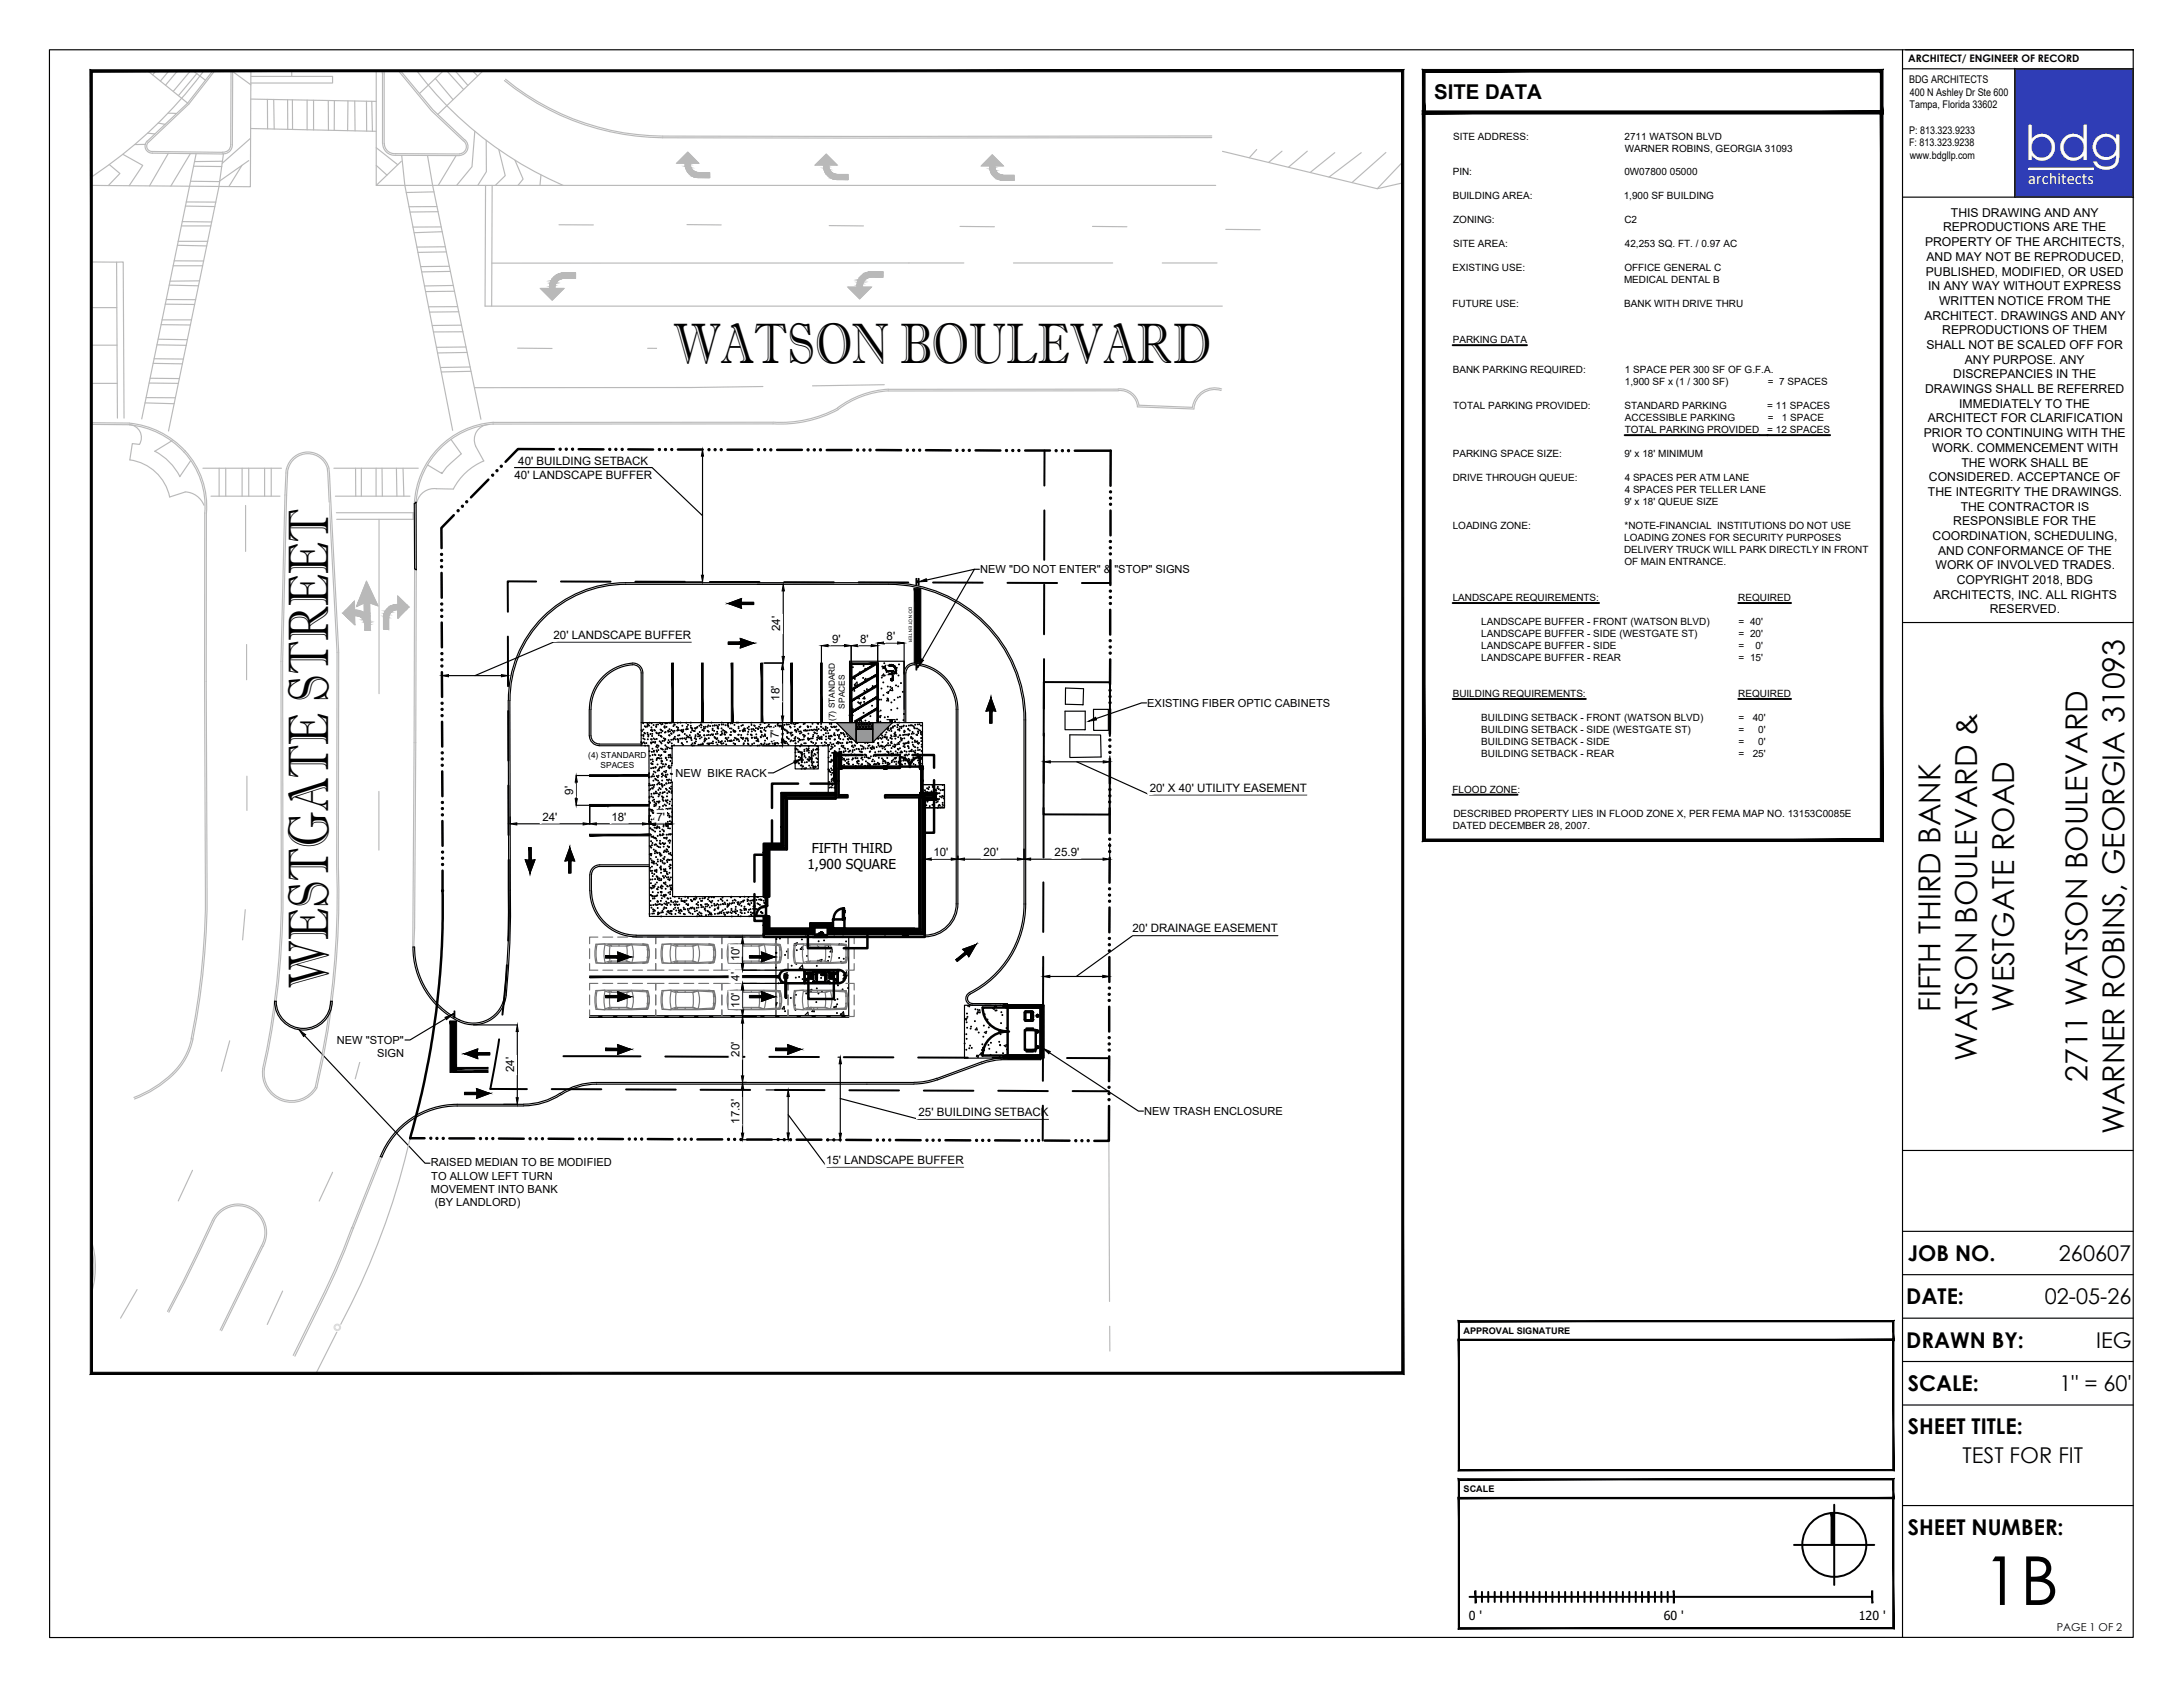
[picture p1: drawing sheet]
<svg xmlns="http://www.w3.org/2000/svg" width="279mm" height="216mm" viewBox="0 0 279 216" stroke-linecap="round" stroke-linejoin="round" font-family="sans-serif">
<defs><g id="words">
<text font-size="8.6" x="253.8" y="205.4">1B</text>
<g font-size="7.3">
<text x="86.2" y="46.4">WATSON BOULEVARD</text>
<text x="42" y="126.4" transform="rotate(-90 42 126.4)">WESTGATE STREET</text>
</g>
<text font-size="6.2" fill="#fefefe" x="259.2" y="20.4">bdg</text>
<g font-size="3.9">
<text x="248.3" y="129.5" transform="rotate(-90 248.3 129.5)">FIFTH THIRD BANK</text>
<text x="257.8" y="129.5" transform="rotate(-90 257.8 129.5)">WESTGATE ROAD</text>
<text x="253.1" y="135.7" transform="rotate(-90 253.1 135.7)">WATSON BOULEVARD &amp;</text>
<text x="267.2" y="138.5" transform="rotate(-90 267.2 138.5)">2711 WATSON BOULEVARD</text>
<text x="271.9" y="145.2" transform="rotate(-90 271.9 145.2)">WARNER ROBINS, GEORGIA 31093</text>
</g>
<g font-size="2.8">
<text x="244.2" y="161.4">JOB NO.</text>
<text x="263.5" y="161.4">260607</text>
<text x="244" y="166.9">DATE:</text>
<text x="261.7" y="166.9">02-05-26</text>
<text x="244" y="172.5">DRAWN BY:</text>
<text x="268.3" y="172.5">IEG</text>
<text x="244.2" y="178">SCALE:</text>
<text x="263.6" y="178.1">1&quot; = 60'</text>
<text x="244.2" y="183.6">SHEET TITLE:</text>
<text x="251.2" y="187.2">TEST FOR FIT</text>
<text x="244.2" y="196.4">SHEET NUMBER:</text>
</g>
<text font-size="2.6" x="183.6" y="12.7">SITE DATA</text>
<text font-size="2.1" fill="#fefefe" x="259.6" y="23.5">architects</text>
<g font-size="1.7">
<text x="103.4" y="111.2">1,900 SQUARE</text>
<text x="103.9" y="109.1">FIFTH THIRD</text>
</g>
<g font-size="1.6">
<text x="248.7" y="29.6">REPRODUCTIONS ARE THE</text>
<text x="249.7" y="27.7">THIS DRAWING AND ANY</text>
<text x="246.4" y="31.5">PROPERTY OF THE ARCHITECTS,</text>
<text x="246.5" y="35.3">PUBLISHED, MODIFIED, OR USED</text>
<text x="246.6" y="33.4">AND MAY NOT BE REPRODUCED,</text>
<text x="246.3" y="40.9">ARCHITECT. DRAWINGS AND ANY</text>
<text x="246.8" y="37.1">IN ANY WAY WITHOUT EXPRESS</text>
<text x="248.2" y="39">WRITTEN NOTICE FROM THE</text>
<text x="246.6" y="44.7">SHALL NOT BE SCALED OFF FOR</text>
<text x="248.6" y="42.8">REPRODUCTIONS OF THEM</text>
<text x="251.5" y="46.5">ANY PURPOSE. ANY</text>
<text x="246.4" y="50.3">DRAWINGS SHALL BE REFERRED</text>
<text x="250" y="48.4">DISCREPANCIES IN THE</text>
<text x="250.8" y="52.2">IMMEDIATELY TO THE</text>
<text x="246.2" y="55.9">PRIOR TO CONTINUING WITH THE</text>
<text x="246.7" y="54.1">ARCHITECT FOR CLARIFICATION</text>
<text x="247.3" y="57.8">WORK. COMMENCEMENT WITH</text>
<text x="251" y="59.7">THE WORK SHALL BE</text>
<text x="246.8" y="63.5">THE INTEGRITY THE DRAWINGS.</text>
<text x="246.9" y="61.6">CONSIDERED. ACCEPTANCE OF</text>
<text x="251" y="65.3">THE CONTRACTOR IS</text>
<text x="247.4" y="69.1">COORDINATION, SCHEDULING,</text>
<text x="248.1" y="71">AND CONFORMANCE OF THE</text>
<text x="250" y="67.2">RESPONSIBLE FOR THE</text>
<text x="247.5" y="76.6">ARCHITECTS, INC. ALL RIGHTS</text>
<text x="247.7" y="72.9">WORK OF INVOLVED TRADES.</text>
<text x="250.4" y="74.8">COPYRIGHT 2018, BDG</text>
<text x="254.7" y="78.5">RESERVED.</text>
<text x="188" y="207.3">0 '</text>
<text x="213" y="207.3">60 '</text>
<text x="237.9" y="207.3">120 '</text>
</g>
<g font-size="1.5">
<text x="66.3" y="59.5">40' BUILDING SETBACK</text>
<text x="65.8" y="61.3">40' LANDSCAPE BUFFER</text>
<text x="70.8" y="81.8">20' LANDSCAPE BUFFER</text>
<text x="99.9" y="80.8" transform="rotate(-90 99.9 80.8)">24'</text>
<text x="106.5" y="82.2">9'</text>
<text x="110.1" y="82.2">8'</text>
<text x="113.5" y="81.9">8'</text>
<text x="99.8" y="89.7" transform="rotate(-90 99.8 89.7)">18'</text>
<text x="99.7" y="94.5" transform="rotate(-90 99.7 94.5)">7'</text>
<text x="73.4" y="101.7" transform="rotate(-90 73.4 101.7)">9'</text>
<text x="147.2" y="101.3">20' X 40' UTILITY EASEMENT</text>
<text x="69.4" y="105.1">24'</text>
<text x="78.3" y="105.1">18'</text>
<text x="84" y="105">7'</text>
<text x="119.5" y="109.6">10'</text>
<text x="125.9" y="109.6">20'</text>
<text x="135" y="109.6">25.9'</text>
<text x="144.9" y="119.3">20' DRAINAGE EASEMENT</text>
<text x="94.6" y="123" transform="rotate(-90 94.6 123)">10'</text>
<text x="94.7" y="125.5" transform="rotate(-90 94.7 125.5)">4'</text>
<text x="94.6" y="129" transform="rotate(-90 94.6 129)">10'</text>
<text x="65.8" y="137.2" transform="rotate(-90 65.8 137.2)">24'</text>
<text x="94.6" y="135.3" transform="rotate(-90 94.6 135.3)">20'</text>
<text x="94.6" y="143.8" transform="rotate(-90 94.6 143.8)">17.3'</text>
<text x="117.6" y="142.8">25' BUILDING SETBACK</text>
<text x="105.7" y="148.9">15' LANDSCAPE BUFFER</text>
</g>
<g font-size="1.4">
<text x="244.3" y="10.6">BDG ARCHITECTS</text>
<text x="244.3" y="17.1">P: 813.323.9233</text>
<text x="244.4" y="13.9">Tampa, Florida 33602</text>
<text x="244.4" y="12.3">400 N Ashley Dr Ste 600</text>
<text x="244.3" y="18.7">F: 813.323.9238</text>
<text x="244.4" y="20.3">www.bdgllp.com</text>
<text x="125.5" y="73.4">NEW &quot;DO NOT ENTER&quot; &amp; &quot;STOP&quot; SIGNS</text>
<text x="146.8" y="90.5">EXISTING FIBER OPTIC CABINETS</text>
<text x="86.5" y="99.4">NEW BIKE RACK</text>
<text x="43.1" y="133.6">NEW &quot;STOP&quot;</text>
<text x="48.3" y="135.3">SIGN</text>
<text x="146.5" y="142.7">NEW TRASH ENCLOSURE</text>
<text x="55.1" y="149.2">RAISED MEDIAN TO BE MODIFIED</text>
<text x="55.1" y="152.7">MOVEMENT INTO BANK</text>
<text x="55.2" y="151">TO ALLOW LEFT TURN</text>
<text x="55.6" y="154.4">(BY LANDLORD)</text>
<text x="263.2" y="208.7">PAGE 1 OF 2</text>
</g>
<g font-size="1.3">
<text x="244.2" y="7.9">ARCHITECT/ ENGINEER OF RECORD</text>
<text x="186" y="17.9">SITE ADDRESS:</text>
<text x="207.9" y="17.9">2711 WATSON BLVD</text>
<text x="185.9" y="22.5">PIN:</text>
<text x="207.9" y="22.5">0W07800 05000</text>
<text x="207.9" y="19.4">WARNER ROBINS, GEORGIA 31093</text>
<text x="185.9" y="25.5">BUILDING AREA:</text>
<text x="186" y="28.6">ZONING:</text>
<text x="207.8" y="25.5">1,900 SF BUILDING</text>
<text x="207.9" y="28.6">C2</text>
<text x="185.9" y="34.7">EXISTING USE:</text>
<text x="186" y="31.6">SITE AREA:</text>
<text x="207.9" y="34.7">OFFICE GENERAL C</text>
<text x="208" y="31.6">42,253 SQ. FT. / 0.97 AC</text>
<text x="185.9" y="39.3">FUTURE USE:</text>
<text x="207.9" y="36.3">MEDICAL DENTAL B</text>
<text x="207.9" y="39.3">BANK WITH DRIVE THRU</text>
<text x="185.9" y="43.9">PARKING DATA</text>
<text x="185.9" y="47.8">BANK PARKING REQUIRED:</text>
<text x="208" y="47.8">1 SPACE PER 300 SF OF G.F.A.</text>
<text x="186" y="52.3">TOTAL PARKING PROVIDED:</text>
<text x="207.9" y="52.3">STANDARD PARKING</text>
<text x="208" y="49.3">1,900 SF x (1 / 300 SF)</text>
<text x="208" y="53.9">ACCESSIBLE PARKING</text>
<text x="226.2" y="52.3">= 11 SPACES</text>
<text x="226.3" y="49.3">= 7 SPACES</text>
<text x="226.3" y="53.9">=</text>
<text x="228.1" y="53.9">1 SPACE</text>
<text x="185.9" y="58.5">PARKING SPACE SIZE:</text>
<text x="207.9" y="58.5">9' x 18' MINIMUM</text>
<text x="207.9" y="55.4">TOTAL PARKING PROVIDED</text>
<text x="226.2" y="55.4">= 12 SPACES</text>
<text x="185.9" y="61.6">DRIVE THROUGH QUEUE:</text>
<text x="207.9" y="64.6">9' x 18' QUEUE SIZE</text>
<text x="207.9" y="61.6">4 SPACES PER ATM LANE</text>
<text x="207.9" y="63.1">4 SPACES PER TELLER LANE</text>
<text x="185.9" y="67.7">LOADING ZONE:</text>
<text x="207.9" y="70.8">DELIVERY TRUCK WILL PARK DIRECTLY IN FRONT</text>
<text x="207.9" y="69.2">LOADING ZONES FOR SECURITY PURPOSES</text>
<text x="207.9" y="67.7">*NOTE-FINANCIAL INSTITUTIONS DO NOT USE</text>
<text x="185.9" y="76.9">LANDSCAPE REQUIREMENTS:</text>
<text x="207.9" y="72.3">OF MAIN ENTRANCE.</text>
<text x="222.5" y="76.9">REQUIRED</text>
<text x="189.6" y="80">LANDSCAPE BUFFER - FRONT (WATSON BLVD)</text>
<text x="189.6" y="81.5">LANDSCAPE BUFFER - SIDE (WESTGATE ST)</text>
<text x="189.6" y="83">LANDSCAPE BUFFER - SIDE</text>
<text x="222.5" y="80">= 40'</text>
<text x="222.5" y="81.5">= 20'</text>
<text x="222.5" y="83">=</text>
<text x="224.7" y="83">0'</text>
<text x="185.9" y="89.2">BUILDING REQUIREMENTS:</text>
<text x="189.6" y="84.6">LANDSCAPE BUFFER - REAR</text>
<text x="222.5" y="89.2">REQUIRED</text>
<text x="222.5" y="84.6">= 15'</text>
<text x="189.6" y="92.2">BUILDING SETBACK - FRONT (WATSON BLVD)</text>
<text x="189.6" y="93.8">BUILDING SETBACK - SIDE (WESTGATE ST)</text>
<text x="189.6" y="95.3">BUILDING SETBACK - SIDE</text>
<text x="222.5" y="92.2">=</text>
<text x="222.5" y="93.8">=</text>
<text x="222.5" y="95.3">=</text>
<text x="224.3" y="92.2">40'</text>
<text x="225" y="93.8">0'</text>
<text x="225" y="95.3">0'</text>
<text x="185.9" y="101.5">FLOOD ZONE:</text>
<text x="189.6" y="96.9">BUILDING SETBACK - REAR</text>
<text x="222.5" y="96.9">=</text>
<text x="224.3" y="96.9">25'</text>
<text x="185.9" y="106">DATED DECEMBER 28, 2007.</text>
<text x="186" y="104.5">DESCRIBED PROPERTY LIES IN FLOOD ZONE X, PER FEMA MAP NO. 13153C0085E</text>
</g>
<g font-size="1.2">
<text x="187.3" y="170.7">APPROVAL SIGNATURE</text>
<text x="187.3" y="190.9">SCALE</text>
</g>
<g font-size="1.1">
<text x="106.8" y="92.3" transform="rotate(-90 106.8 92.3)">(7) STANDARD</text>
<text x="108.1" y="90.7" transform="rotate(-90 108.1 90.7)">SPACES</text>
<text x="75.3" y="97.1">(4) STANDARD</text>
<text x="76.9" y="98.3">SPACES</text>
</g>
<text font-size=".6" x="116.3" y="77.7" transform="rotate(90 116.3 77.7)">DO NOT ENTER</text>
</g></defs>
<g fill="#fff" stroke="#fff" stroke-width=".13">
<path d="M53.2 144.6l-.2 .6 88.5 .4zM53 145.2l88.5 .4z"/>
<path d="M53.5 143.5l-.1 .6 88.1 1.5zM53.4 144.1l88.1 1.5-88.3-1z"/>
<path d="M53.8 142.3l-.1 .6 87.8 2.7zM53.7 142.9l87.8 2.7-88-2.1z"/>
<path d="M54.1 141.2l-.1 .6 87.5 3.8zM54 141.8l87.5 3.8-87.7-3.3z"/>
<path d="M54.4 140l-.1 .6 87.2 5zM54.3 140.6l87.2 5-87.4-4.4z"/>
<path d="M54.6 138.9l-.1 .5 87 6.2zM54.5 139.4l87 6.2-87.1-5.6z"/>
<path d="M54.9 137.7l-.1 .6 86.7 7.3zM54.8 138.3l86.7 7.3-86.9-6.7z"/>
<path d="M55.1 136.5l-.1 .6 86.5 8.5zM55 137.1l86.5 8.5-86.6-7.9z"/>
<path d="M55.4 135.3l-.2 .6 86.3 9.7zM55.2 135.9l86.3 9.7-86.4-9.1z"/>
<path d="M55.5 134.2v.6l86 10.8zM55.5 134.8l86 10.8-86.1-10.3z"/>
<path d="M55.8 133l-.2 .6 85.9 12zM55.6 133.6l85.9 12-86-11.4z"/>
<path d="M55.9 131.8l-.1 .6 85.7 13.2zM55.8 132.4l85.7 13.2-85.7-12.6z"/>
<path d="M56.2 130l-.2 1.2 85.5 14.4zM56 131.2l85.5 14.4-85.6-13.8z"/>
<path d="M56.3 128.9l-.1 .6 85.3 16.1zM56.2 129.5l85.3 16.1-85.3-15.6z"/>
<path d="M56.5 127.7l-.1 .6 85.1 17.3zM56.4 128.3l85.1 17.3-85.2-16.7z"/>
<path d="M56.6 125.9l-.1 1.2 85 18.5zM56.5 127.1l85 18.5-85-17.9z"/>
<path d="M56.8 124.1l-.1 .6 84.8 20.9zM56.7 124.7l84.8 20.9-84.9-19.7z"/>
<path d="M56.9 122.8l-.1 .7 84.7 22.1zM56.8 123.5l84.7 22.1-84.7-21.5z"/>
<path d="M57 121.2l-.1 .8 84.6 23.6zM56.9 122l84.6 23.6-84.6-22.8z"/>
<path d="M57 119.8v.8l84.5 25zM57 120.6l84.5 25-84.5-24.4z"/>
<path d="M57.1 118v.9l84.4 26.7zM57.1 118.9l84.4 26.7-84.5-25.8z"/>
<path d="M57.1 116.4v.6l84.4 28.6zM57.1 117l84.4 28.6-84.4-27.6z"/>
<path d="M56.9 67.7l.2 46.3 84.4 31.6zM57.1 114l84.4 31.6-84.4-29.2z"/>
<path d="M56.9 67.7l84.8-9.6-.2 87.5zM66.5 57.9l-9.6 9.8 84.8-9.6z"/>
<path d="M125.1 71.8v2.1l27.6-2.1zM125.1 73.9l27.6-2.1v2.1z"/>
<path d="M54.7 147.7v7.5l25-7.5zM54.7 155.2l25-7.5v7.5z"/>
<path d="M146 141.2v2l18.6-2zM146 143.2l18.6-2v2z"/>
<path d="M43.1 169.5h.2zM43.1 169.5h.2z"/>
<path d="M43.1 169.5h.2zM43 169.5h.3z"/>
<path d="M43 169.5h.4zM42.9 169.5h.5z"/>
<path d="M42.9 169.5l.6 .1zM42.9 169.5l.6 .1h-.7z"/>
<path d="M42.8 169.6l.7 .1zM42.8 169.6l.7 .1h-.7z"/>
<path d="M42.8 169.7h.8zM42.8 169.7h.8h-.8z"/>
<path d="M42.8 169.7l.8 .1v-.1zM42.8 169.7l.8 .1h-.8z"/>
<path d="M42.8 169.8l.8 .1zM42.8 169.8l.8 .1h-.9z"/>
<path d="M42.7 169.9l.9 .1v-.1zM42.7 169.9l.9 .1h-.8z"/>
<path d="M42.8 170l.8 .1v-.1zM42.8 170l.8 .1h-.8z"/>
<path d="M42.8 170.1h.8zM42.8 170.1h.7z"/>
<path d="M42.8 170.1h.7zM42.8 170.1l.7 .1z"/>
<path d="M42.8 170.2h.7zM42.8 170.2h.6z"/>
<path d="M42.9 170.2h.5zM42.9 170.2l.4 .1z"/>
<path d="M43 170.3h.3zM43 170.3h.3z"/>
<path d="M43.1 170.3h.2zM43.1 170.3h.1z"/>
<path d="M84.2 41.3v5.3l72.7-5.3zM84.2 46.6l72.7-5.3v5.3z"/>
<path d="M36.9 64.4v62.7h5.2zM36.9 64.4h5.2v62.7z"/>
<path d="M117.3 141.5v1.6l17.2-1.6zM117.3 143.1l17.2-1.6v1.6z"/>
<path d="M70.6 80.4v1.6l18.1-1.6zM70.6 82l18.1-1.6v1.6z"/>
<path d="M102.8 107.2v5l12.6-5zM102.8 112.2l12.6-5v5z"/>
<path d="M86.1 97.9v2.1l12.5-2.1zM86.1 100l12.5-2.1v2.1z"/>
<path d="M42.6 132.1v3.7l9.5-3.7zM42.6 135.8l9.5-3.7v3.7z"/>
<path d="M105.6 147.6v1.6l18-1.6zM105.6 149.2l18-1.6v1.6z"/>
<path d="M144.7 118v1.6l19.1-1.6zM144.7 119.6l19.1-1.6v1.6z"/>
<path d="M146.9 100v1.6l20.6-1.6zM146.9 101.6l20.6-1.6v1.6z"/>
<path d="M98.4 93.2v1.5h1.5zM98.4 93.2h1.5v1.5z"/>
<path d="M98.6 78.6v2.4h1.5zM98.6 78.6h1.5v2.4z"/>
<path d="M98.4 87.5v2.3h1.7zM98.4 87.5h1.7v2.3z"/>
<path d="M93.3 120.9v2.2h1.6zM93.3 120.9h1.6v2.2z"/>
<path d="M93.3 133.1v2.4h1.6zM93.3 133.1h1.6v2.4z"/>
<path d="M93.3 140.5v3.4h1.6zM93.3 140.5h1.6v3.4z"/>
<path d="M93.3 124.2v1.6h1.6zM93.3 124.2h1.6v1.6z"/>
<path d="M93.3 126.9v2.2h1.6zM93.3 126.9h1.6v2.2z"/>
<path d="M64.5 135.1v2.3h1.6zM64.5 135.1h1.6v2.3z"/>
<path d="M113.3 80.6v1.6l1.5-1.6zM114.8 80.6v1.6h-1.5z"/>
<path d="M109.9 80.9v1.6l1.5-1.6zM111.4 80.9v1.6h-1.5z"/>
<path d="M106.3 80.9v1.6l1.5-1.6zM107.8 80.9v1.6h-1.5z"/>
<path d="M69.2 103.7v1.6l2.4-1.6zM69.2 105.3l2.4-1.6v1.6z"/>
<path d="M78.2 103.7v1.6l2.2-1.6zM78.2 105.3l2.2-1.6v1.6z"/>
<path d="M83.8 103.7v1.6l1.5-1.6zM85.3 103.7v1.6h-1.5z"/>
<path d="M119.4 108.2v1.6l2.2-1.6zM119.4 109.8l2.2-1.6v1.6z"/>
<path d="M125.6 108.2v1.6l2.4-1.6zM125.6 109.8l2.4-1.6v1.6z"/>
<path d="M134.7 108.2v1.6l3.6-1.6zM134.7 109.8l3.6-1.6v1.6z"/>
<path d="M72 100.4v1.5h1.6zM72 100.4h1.6v1.5z"/>
<path d="M146.5 88.9v2.1l24.2-2.1zM146.5 91l24.2-2.1v2.1z"/>
</g>
<g fill="#000" stroke="#000" stroke-width=".13">
<path d="M89.9 57.5l.1 .9h-.2zM89.8 73.6h.2l-.1 .9zM100.2 74.8l.2 .8h-.3zM117.6 74.5l1-.4v.3zM56.6 86.5l.8-.2v.3zM64.2 86.3l.8 .2-.8 .1zM100.2 92.5l.1 .8h-.3zM100 94.6h.3l-.1 .8zM100.2 84.9l.1 .8h-.3zM100 91.6h.3l-.1 .9zM100.1 84h.3l-.2 .9zM101.6 97.4l1-.3-.9 .6z"/>
<path d="M105.1 82.6l.9-.1v.3zM108.1 82.5l.8 .1-.8 .2zM108.9 82.6l.9-.1v.3zM111.5 82.5l.8 .1-.8 .2zM112.3 82.3l.9-.2v.3zM114.9 82.1l.8 .2-.8 .1zM117.9 84.3l.3 .2-.6 .8zM133.6 97.5l.8-.1v.2zM139.3 92.3l.9-.5 .1 .3zM141.2 97.4l.8 .1-.8 .1zM65.3 105.4l.8-.1v.3zM73.7 99.3l.2 .8h-.3z"/>
<path d="M73.6 102.2h.3l-.2 .9zM74.6 105.3l.9 .1-.9 .2zM75.5 105.4l.8-.1v.3zM82.2 105.3l.9 .1-.9 .2zM83.1 105.5l.8-.2v.3zM85.2 105.3l.8 .2-.8 .1zM118.4 110l.8-.2v.3zM121.8 109.8l.8 .2-.8 .1zM122.6 110l.8-.2v.3zM130.2 109.8l.9 .2-.9 .1zM131.1 110l.8-.2v.3zM141.2 109.8l.8 .2-.8 .1z"/>
<path d="M38.3 131.8l.8 .6-.2 .3zM57 130.2l.9-.4-.8 .7zM66.2 131.2l.1 .8h-.2zM95 119.9l.2 .9h-.3zM94.9 123.3h.3l-.2 .9zM95 130.1l.2 .8h-.3zM94.9 137.7h.3l-.2 .8zM95 138.5l.2 .9h-.3zM95 125.9l.2 .8h-.3zM94.9 129.2h.3l-.2 .9zM107.5 135.3l.2 .8h-.3zM133.5 134.2l.9 .4-.2 .3z"/>
<path d="M133.5 125l.9-.2v.3zM141.1 124.8l.9 .2-.9 .1zM66.1 140.5h.2l-.1 .8zM94.9 145h.3l-.2 .9zM100.9 139.5l.1 .8h-.3zM100.7 145h.3l-.1 .8zM107.4 145h.3l-.2 .9z"/>
<path d="M11.6 8.9l.2 .3 167.9-.3zM11.8 9.2l167.9-.3-.3 .3zM179.7 8.9l-.3 .3 .3 166.7zM179.4 9.2l.3 166.7-.3-.3zM11.6 175.9h168.1l-.3-.3zM11.8 175.6h167.6l-167.8 .3zM11.6 8.9v167l.2-.3zM11.6 8.9l.2 .3v166.4z"/>
<path d="M182.4 14.2l-.3 .4 58.6-.4zM182.1 14.6l58.6-.4 .3 .4zM240.7 9.2v5l.3 .4zM240.7 9.2l.3-.3v5.7zM182.4 9.2h58.3l.3-.3zM182.1 8.9h58.9l-58.6 .3zM182.1 8.9l.3 5.3v-5zM182.1 8.9l.3 5.3-.3 .4z"/>
<path d="M93.2 77.2l1.7-.6-.1 .5zM93.2 77.2l1.6 .2v-.3zM93.2 77.2l1.6 .2 .1 .5z"/>
<path d="M94.8 77.1h1.7v.3zM94.8 77.1v.3h1.7z"/>
<path d="M75.5 99.4h7.6v-.3zM75.5 99.1h7.6l-7.6 .3z"/>
<path d="M86 84.9v7.6h.2zM86 84.9h.2v7.6z"/>
<path d="M89.8 84.9v7.6h.2zM89.8 84.9h.2v7.6z"/>
<path d="M93.2 82.2v.3l1.6-.3zM93.2 82.5l1.6-.3v.3z"/>
<path d="M93.6 84.9v7.6h.2zM93.6 84.9h.2v7.6z"/>
<path d="M94.7 81.7l.1 .5 1.7 .1zM94.8 82.2l1.7 .1-1.7 .2zM94.8 82.5l-.1 .4 1.8-.6z"/>
<path d="M97.4 84.9v7.6h.2zM97.4 84.9h.2v7.6z"/>
<path d="M101.2 84.9v7.6h.2zM101.2 84.9h.2v7.6z"/>
<path d="M105 84.9v7.6h.2zM105 84.9h.2v7.6z"/>
<path d="M108.8 84.8v7.7h.3zM108.8 84.8h.3v7.7z"/>
<path d="M108.9 86.7l.1 .2 2.9-1.9zM109 86.9l2.9-1.9 .1 .1z"/>
<path d="M108.9 88.2l.1 .2 3.3-2.2zM109 88.4l3.3-2.2 .1 .2z"/>
<path d="M108.9 89.6l.2 .1 3.2-2.1zM109.1 89.7l3.2-2.1 .1 .2z"/>
<path d="M108.9 91l.2 .2 3.2-2.1zM109.1 91.2l3.2-2.1 .1 .1z"/>
<path d="M109.4 92.3l.1 .2 2.8-2zM109.5 92.5l2.8-2 .1 .2z"/>
<path d="M112.2 84.8v7.7h.2zM112.2 84.8h.2v7.7z"/>
<path d="M108.9 85h3.4v-.2zM108.9 84.8h3.4l-3.4 .2z"/>
<path d="M113.9 92.2v.2l.1-.2zM113.9 92.4l.1-.2 .1 .2z"/>
<path d="M114 87v.1l.2-.1zM114 87.1l.2-.1-.1 .1zM114.2 87l-.1 .1h.1z"/>
<path d="M114 92.2l.1 .2h.1zM114 92.2h.2v.2zM114 92.2h.2v-.1z"/>
<path d="M114.2 87v.1zM114.2 87l.1 .1h-.1zM114.2 87l.1 .1v-.1z"/>
<path d="M114.1 86.8l.1 .2v-.2zM114.1 86.8l.1 .2-.2-.1zM114 86.9v.1h.2z"/>
<path d="M114 92.1v.1l.2-.1zM113.9 92.1h.1v.1zM113.9 92.1v.1h.1z"/>
<path d="M114.2 86v1h.1zM114.2 86l.1-.2v1.2zM113.5 86h.7l.1-.2zM113.5 85.8h.8l-.8 .2zM113.2 85.5l.3 .5v-.2zM113.3 85.3l.2 .5-.3-.3zM113.3 85.3l-.2 .2h.1zM113 85.4l.3-.1-.2 .2z"/>
<path d="M113.8 86.3h.5v-.1zM113.8 86.2h.5l-.5 .1z"/>
<path d="M114.2 87h.1v-.1zM114.2 86.8l.1 .1-.1 .1zM114.2 86.8v.2v-.2z"/>
<path d="M114.4 86.2l.2-.1-.1 .2zM114.4 86.2l.2-.1-.1-.1zM114.5 86l.2-.1-.1 .2zM114.6 85.9l-.1 .1 .2-.1zM114.7 85.7v.2h-.1zM114.6 85.7v.2l.1-.2zM114.7 85.4v.3h-.1zM114.5 85.5l.1 .2 .1-.3zM114.5 85.3l.2 .1-.2 .1zM114.5 85.3l-.1 .1 .1 .1zM114.3 85.1l.2 .2-.1 .1zM114.3 85.1v.2l.1 .1zM114.1 85.1h.2v.2zM114.1 85.1v.1l.2 .1zM113.9 85.1h.2v.1zM113.9 85.1v.1h.2zM113.7 85.2l.2-.1v.1zM113.7 85.2l.1 .1 .1-.1z"/>
<path d="M117 75.3v9.5h.9zM117 75.3h.9v9.5z"/>
<path d="M127 90.9v1.6h-.3zM126.7 90.9v1.6l.3-1.6z"/>
<path d="M126.8 89.3l.6 1.7-.4-.1zM126.8 89.3l-.1 1.6h.3zM126.8 89.3l-.1 1.6-.5 .1z"/>
<path d="M67.7 108.5l.3 1.6v-1.6zM67.7 108.5l.3 1.6h-.3z"/>
<path d="M68 110.1l-.2 1.6 .7-1.7zM67.7 110.1h.3l-.2 1.6zM67.2 110l.6 1.7-.1-1.6z"/>
<path d="M73.1 110.1v1.6h-.3zM72.8 110.1v1.6l.3-1.6z"/>
<path d="M72.9 108.5l.7 1.7-.5-.1zM72.9 108.5l-.1 1.6h.3zM72.9 108.5l-.1 1.6-.5 .1z"/>
<path d="M75.5 103.2h7.6v-.2zM75.5 103h7.6l-7.6 .2z"/>
<path d="M75.5 107h7.6v-.2zM75.5 106.8h7.6l-7.6 .2z"/>
<path d="M182.1 107.7l58.6-.3h-58.3zM182.1 107.7l58.6-.3 .3 .3zM240.7 14.6v92.8l.3 .3zM240.7 14.6l.3-.4v93.5zM182.4 14.6h58.3l.3-.4zM182.1 14.2h58.9l-58.6 .4zM182.1 14.2l.3 93.2v-92.8zM182.1 14.2l.3 93.2-.3 .3z"/>
<path d="M58 137v.2l4.5-.2zM58 137.2l4.5-.2v.2z"/>
<path d="M58 136.6v.2l4.5-.2zM58 136.8l4.5-.2v.2z"/>
<path d="M57.6 130.7l.8 6.5v-6.5zM57.6 130.7l.8 6.5h-.8z"/>
<path d="M59.5 139.8v.3l1.6-.3zM59.5 140.1l1.6-.3v.3z"/>
<path d="M61 139.3l.1 .5 1.6 .1zM61.1 139.8l1.6 .1-1.6 .2zM61.1 140.1l-.1 .5 1.7-.7z"/>
<path d="M59.5 134.9l1.7 .6-.1-.5zM59.5 134.9l1.6-.2v.3zM59.5 134.9l1.6-.2 .1-.5z"/>
<path d="M61.1 135h1.6v-.3zM61.1 134.7h1.6l-1.6 .3z"/>
<path d="M77.5 127.4l1.6 .3h-1.6zM77.5 127.4l1.6 .3v-.3z"/>
<path d="M77.5 134.2l1.6 .3h-1.6zM77.5 134.2l1.6 .3v-.3z"/>
<path d="M77.5 122.3l1.6 .3h-1.6zM77.5 122.3l1.6 .3v-.3z"/>
<path d="M79.1 127.7l1.6-.1-1.7 .6zM79.1 127.4v.3l1.6-.1zM79 126.9l1.7 .7-1.6-.2z"/>
<path d="M79.1 134.5l1.6-.2-1.7 .6zM79.1 134.2v.3l1.6-.2zM79 133.7l1.7 .6-1.6-.1z"/>
<path d="M79.1 122.6l1.6-.1-1.7 .6zM79.1 122.3v.3l1.6-.1zM79 121.8l1.7 .7-1.6-.2z"/>
<path d="M95.9 127.4l1.6 .3h-1.6zM95.9 127.4l1.6 .3v-.3z"/>
<path d="M95.9 122.3l1.6 .3h-1.6zM95.9 122.3l1.6 .3v-.3z"/>
<path d="M97.5 127.7l1.6-.1-1.6 .6zM97.5 127.4v.3l1.6-.1zM97.5 126.9l1.6 .7-1.6-.2z"/>
<path d="M97.5 122.6l1.6-.1-1.6 .6zM97.5 122.3v.3l1.6-.1zM97.5 121.8l1.6 .7-1.6-.2z"/>
<path d="M99.3 134.2l1.6 .3h-1.6zM99.3 134.2l1.6 .3v-.3z"/>
<path d="M75.5 125.1h24.2v-.2zM75.5 124.9h24.2l-24.2 .2z"/>
<path d="M100.9 134.5l1.6-.2-1.7 .6zM100.9 134.2v.3l1.6-.2zM100.8 133.7l1.7 .6-1.6-.1z"/>
<path d="M75.5 130.2h33.1v-.2zM75.5 130h33.1l-33.1 .2z"/>
<path d="M122.3 122.8l1.5-.8-1.3 1zM122.3 122.8l1.5-.8-.2-.2z"/>
<path d="M123.8 122l1.1-1.1-.9 1.5zM123.6 121.8l.2 .2 1.1-1.1zM123.2 121.5l1.7-.6-1.3 .9z"/>
<path d="M186.8 171.4l-.2 .2 55.7-.2zM186.6 171.6l55.7-.2 .1 .2zM242.3 169.2v2.2l.1 .2zM242.3 169.2l.1-.2v2.6zM186.8 169.2h55.5l.1-.2zM186.6 169h55.8l-55.6 .2zM186.6 169l.2 2.4v-2.2zM186.6 169l.2 2.4-.2 .2z"/>
<path d="M186.8 191.6l-.2 .2 55.7-.2zM186.6 191.8l55.7-.2 .1 .2zM242.3 189.4v2.2l.1 .2zM242.3 189.4l.1-.1v2.5zM186.8 189.4h55.5l.1-.1zM186.6 189.3h55.8l-55.6 .1zM186.6 189.3l.2 2.3v-2.2zM186.6 189.3l.2 2.3-.2 .2z"/>
<path d="M186.8 188.1l-.2 .1 55.7-.1zM186.6 188.2l55.7-.1 .1 .1zM242.3 171.6v16.5l.1 .1zM242.3 171.6l.1-.2v16.8zM186.8 171.6h55.5l.1-.2zM186.6 171.4h55.8l-55.6 .2zM186.6 171.4l.2 16.7v-16.5zM186.6 171.4l.2 16.7-.2 .1z"/>
<path d="M234.4 193.6l.4 4.1v-4.1zM234.4 193.6l.4 4.1h-.4z"/>
<path d="M186.8 208.3l-.2 .1 55.7-.1zM186.6 208.4l55.7-.1 .1 .1zM242.3 191.8v16.5l.1 .1zM242.3 191.8l.1-.2v16.8zM186.8 191.8h55.5l.1-.2zM186.6 191.6h55.8l-55.6 .2zM186.6 191.6l.2 16.7v-16.5zM186.6 191.6l.2 16.7-.2 .1z"/>
<path d="M188.8 203.6v1.5h.1zM188.8 203.6h.1v1.5z"/>
<path d="M214.2 203.6v1.5h.1zM214.2 203.6h.1v1.5z"/>
<path d="M239.6 203.6v1.5h.1zM239.6 203.6h.1v1.5z"/>
<circle cx="64.2" cy="59.7" r=".14"/>
<circle cx="71.7" cy="57.5" r=".14"/>
<circle cx="72.5" cy="57.5" r=".14"/>
<circle cx="73.3" cy="57.5" r=".14"/>
<circle cx="78" cy="57.5" r=".14"/>
<circle cx="78.8" cy="57.5" r=".14"/>
<circle cx="79.6" cy="57.5" r=".14"/>
<circle cx="84.4" cy="57.5" r=".14"/>
<circle cx="85.2" cy="57.5" r=".14"/>
<circle cx="86" cy="57.5" r=".14"/>
<circle cx="90.7" cy="57.6" r=".14"/>
<circle cx="91.5" cy="57.6" r=".14"/>
<circle cx="92.3" cy="57.6" r=".14"/>
<circle cx="97.1" cy="57.6" r=".14"/>
<circle cx="97.9" cy="57.6" r=".14"/>
<circle cx="98.7" cy="57.6" r=".14"/>
<circle cx="103.4" cy="57.6" r=".14"/>
<circle cx="104.2" cy="57.6" r=".14"/>
<circle cx="105" cy="57.6" r=".14"/>
<circle cx="109.8" cy="57.6" r=".14"/>
<circle cx="110.6" cy="57.6" r=".14"/>
<circle cx="111.4" cy="57.6" r=".14"/>
<circle cx="116.1" cy="57.6" r=".14"/>
<circle cx="116.9" cy="57.6" r=".14"/>
<circle cx="117.7" cy="57.6" r=".14"/>
<circle cx="122.5" cy="57.6" r=".14"/>
<circle cx="123.3" cy="57.6" r=".14"/>
<circle cx="124.1" cy="57.6" r=".14"/>
<circle cx="128.8" cy="57.7" r=".14"/>
<circle cx="129.6" cy="57.7" r=".14"/>
<circle cx="130.4" cy="57.7" r=".14"/>
<circle cx="135.2" cy="57.7" r=".14"/>
<circle cx="136" cy="57.7" r=".14"/>
<circle cx="136.8" cy="57.7" r=".14"/>
<circle cx="56.5" cy="72.5" r=".14"/>
<circle cx="56.5" cy="71.7" r=".14"/>
<circle cx="56.5" cy="71" r=".14"/>
<circle cx="56.5" cy="78.1" r=".14"/>
<circle cx="56.5" cy="78.9" r=".14"/>
<circle cx="56.5" cy="77.3" r=".14"/>
<circle cx="58.6" cy="65.4" r=".14"/>
<circle cx="59.2" cy="64.8" r=".14"/>
<circle cx="59.7" cy="64.2" r=".14"/>
<circle cx="63.1" cy="60.8" r=".14"/>
<circle cx="63.6" cy="60.2" r=".14"/>
<circle cx="142.1" cy="70.1" r=".14"/>
<circle cx="142.1" cy="69.3" r=".14"/>
<circle cx="142.1" cy="70.9" r=".14"/>
<circle cx="142.1" cy="75.6" r=".14"/>
<circle cx="142.1" cy="76.5" r=".14"/>
<circle cx="142.1" cy="77.2" r=".14"/>
<circle cx="142.1" cy="64.5" r=".14"/>
<circle cx="142.1" cy="62.9" r=".14"/>
<circle cx="142.1" cy="63.8" r=".14"/>
<circle cx="56.6" cy="84.4" r=".14"/>
<circle cx="56.6" cy="83.7" r=".14"/>
<circle cx="56.6" cy="85.2" r=".14"/>
<circle cx="56.6" cy="91.6" r=".14"/>
<circle cx="56.6" cy="90.8" r=".14"/>
<circle cx="56.6" cy="90" r=".14"/>
<circle cx="56.6" cy="97.9" r=".14"/>
<circle cx="56.6" cy="96.4" r=".14"/>
<circle cx="56.6" cy="97.1" r=".14"/>
<circle cx="82.1" cy="95" r=".06"/>
<circle cx="82.1" cy="93.4" r=".06"/>
<circle cx="82.1" cy="94.1" r=".06"/>
<circle cx="82.2" cy="95.2" r=".06"/>
<circle cx="82.2" cy="93.6" r=".06"/>
<circle cx="82.3" cy="92.6" r=".06"/>
<circle cx="82.3" cy="93.4" r=".06"/>
<circle cx="82.3" cy="94.1" r=".06"/>
<circle cx="82.3" cy="94.5" r=".06"/>
<circle cx="82.4" cy="94.2" r=".06"/>
<circle cx="82.4" cy="95" r=".06"/>
<circle cx="82.5" cy="93.8" r=".06"/>
<circle cx="82.5" cy="95.1" r=".06"/>
<circle cx="82.5" cy="94.6" r=".06"/>
<circle cx="82.5" cy="92.9" r=".06"/>
<circle cx="82.6" cy="93.9" r=".06"/>
<circle cx="82.6" cy="95.4" r=".06"/>
<circle cx="82.7" cy="93" r=".06"/>
<circle cx="82.7" cy="95.1" r=".06"/>
<circle cx="82.8" cy="93" r=".06"/>
<circle cx="82.9" cy="92.6" r=".06"/>
<circle cx="82.9" cy="92.9" r=".06"/>
<circle cx="82.9" cy="93.8" r=".06"/>
<circle cx="82.9" cy="94.6" r=".06"/>
<circle cx="82.9" cy="94" r=".06"/>
<circle cx="82.9" cy="95.4" r=".06"/>
<circle cx="83" cy="92.7" r=".06"/>
<circle cx="83" cy="94.3" r=".06"/>
<circle cx="83" cy="94.1" r=".06"/>
<circle cx="83.1" cy="99.5" r=".06"/>
<circle cx="83.1" cy="92.9" r=".06"/>
<circle cx="83.1" cy="99" r=".06"/>
<circle cx="83.1" cy="96.1" r=".06"/>
<circle cx="83.1" cy="99.4" r=".06"/>
<circle cx="83.1" cy="92.5" r=".06"/>
<circle cx="83.2" cy="96.7" r=".06"/>
<circle cx="83.3" cy="93.9" r=".06"/>
<circle cx="83.3" cy="97.2" r=".06"/>
<circle cx="83.3" cy="93.4" r=".06"/>
<circle cx="83.3" cy="95" r=".06"/>
<circle cx="83.3" cy="94.6" r=".06"/>
<circle cx="83.3" cy="98.3" r=".06"/>
<circle cx="83.4" cy="95.1" r=".06"/>
<circle cx="83.4" cy="97.7" r=".06"/>
<circle cx="83.4" cy="93.1" r=".06"/>
<circle cx="83.4" cy="99.4" r=".06"/>
<circle cx="83.4" cy="92.6" r=".06"/>
<circle cx="83.4" cy="94.7" r=".06"/>
<circle cx="83.4" cy="93.4" r=".06"/>
<circle cx="83.4" cy="96.2" r=".06"/>
<circle cx="83.5" cy="94.2" r=".06"/>
<circle cx="83.5" cy="95" r=".06"/>
<circle cx="83.5" cy="97.8" r=".06"/>
<circle cx="83.5" cy="93.9" r=".06"/>
<circle cx="83.5" cy="93.6" r=".06"/>
<circle cx="83.5" cy="99.3" r=".06"/>
<circle cx="83.5" cy="97.2" r=".06"/>
<circle cx="83.5" cy="95.8" r=".06"/>
<circle cx="83.5" cy="96.6" r=".06"/>
<circle cx="83.6" cy="97.4" r=".06"/>
<circle cx="83.6" cy="98.3" r=".06"/>
<circle cx="83.6" cy="99.1" r=".06"/>
<circle cx="83.6" cy="99.9" r=".06"/>
<circle cx="83.7" cy="95" r=".06"/>
<circle cx="83.7" cy="92.8" r=".06"/>
<circle cx="83.7" cy="94.5" r=".06"/>
<circle cx="83.7" cy="98.3" r=".06"/>
<circle cx="83.7" cy="96.1" r=".06"/>
<circle cx="83.7" cy="98.7" r=".06"/>
<circle cx="83.7" cy="96.2" r=".06"/>
<circle cx="83.7" cy="99.4" r=".06"/>
<circle cx="83.7" cy="93.4" r=".06"/>
<circle cx="83.8" cy="96.6" r=".06"/>
<circle cx="83.8" cy="93.5" r=".06"/>
<circle cx="83.8" cy="94.6" r=".06"/>
<circle cx="83.8" cy="95.1" r=".06"/>
<circle cx="83.9" cy="99.7" r=".06"/>
<circle cx="83.9" cy="95" r=".06"/>
<circle cx="83.9" cy="98.8" r=".06"/>
<circle cx="83.9" cy="96.6" r=".06"/>
<circle cx="83.9" cy="98.2" r=".06"/>
<circle cx="83.9" cy="99.8" r=".06"/>
<circle cx="84" cy="92.9" r=".06"/>
<circle cx="84" cy="95.6" r=".06"/>
<circle cx="84" cy="93" r=".06"/>
<circle cx="84" cy="92.8" r=".06"/>
<circle cx="84" cy="93.7" r=".06"/>
<circle cx="84" cy="96" r=".06"/>
<circle cx="84" cy="97.3" r=".06"/>
<circle cx="84" cy="99.8" r=".06"/>
<circle cx="84.1" cy="93.8" r=".06"/>
<circle cx="84.1" cy="94.6" r=".06"/>
<circle cx="84.1" cy="99.3" r=".06"/>
<circle cx="84.1" cy="97.1" r=".06"/>
<circle cx="84.1" cy="95.4" r=".06"/>
<circle cx="84.1" cy="96.2" r=".06"/>
<circle cx="84.1" cy="97" r=".06"/>
<circle cx="84.2" cy="95.7" r=".06"/>
<circle cx="84.2" cy="97.8" r=".06"/>
<circle cx="84.2" cy="98.6" r=".06"/>
<circle cx="84.2" cy="95.4" r=".06"/>
<circle cx="84.2" cy="99.5" r=".06"/>
<circle cx="84.2" cy="99.9" r=".06"/>
<circle cx="84.2" cy="92.7" r=".06"/>
<circle cx="84.2" cy="93.9" r=".06"/>
<circle cx="84.3" cy="96" r=".06"/>
<circle cx="84.3" cy="98.5" r=".06"/>
<circle cx="84.3" cy="99.3" r=".06"/>
<circle cx="84.3" cy="95.5" r=".06"/>
<circle cx="84.3" cy="97" r=".06"/>
<circle cx="84.3" cy="96.6" r=".06"/>
<circle cx="84.3" cy="94.1" r=".06"/>
<circle cx="84.4" cy="98.6" r=".06"/>
<circle cx="84.4" cy="98.3" r=".06"/>
<circle cx="84.4" cy="93.8" r=".06"/>
<circle cx="84.4" cy="94.9" r=".06"/>
<circle cx="84.4" cy="97.1" r=".06"/>
<circle cx="84.5" cy="92.5" r=".06"/>
<circle cx="84.5" cy="98.2" r=".06"/>
<circle cx="84.5" cy="96.7" r=".06"/>
<circle cx="84.5" cy="93.4" r=".06"/>
<circle cx="84.6" cy="94.2" r=".06"/>
<circle cx="84.6" cy="95" r=".06"/>
<circle cx="84.6" cy="95.8" r=".06"/>
<circle cx="84.6" cy="93.7" r=".06"/>
<circle cx="84.6" cy="93.4" r=".06"/>
<circle cx="84.6" cy="92.7" r=".06"/>
<circle cx="84.6" cy="96.6" r=".06"/>
<circle cx="84.6" cy="97" r=".06"/>
<circle cx="84.7" cy="97.3" r=".06"/>
<circle cx="84.7" cy="97.4" r=".06"/>
<circle cx="84.7" cy="97.7" r=".06"/>
<circle cx="84.7" cy="95.1" r=".06"/>
<circle cx="84.7" cy="94.3" r=".06"/>
<circle cx="84.7" cy="98.3" r=".06"/>
<circle cx="84.7" cy="99.4" r=".06"/>
<circle cx="84.7" cy="95.8" r=".06"/>
<circle cx="84.7" cy="99.1" r=".06"/>
<circle cx="84.8" cy="97.4" r=".06"/>
<circle cx="84.8" cy="99.9" r=".06"/>
<circle cx="84.8" cy="99" r=".06"/>
<circle cx="84.8" cy="92.6" r=".06"/>
<circle cx="84.8" cy="94.8" r=".06"/>
<circle cx="84.8" cy="93.6" r=".06"/>
<circle cx="84.8" cy="98.1" r=".06"/>
<circle cx="84.8" cy="95.9" r=".06"/>
<circle cx="84.9" cy="99.2" r=".06"/>
<circle cx="84.9" cy="97.8" r=".06"/>
<circle cx="85" cy="94.5" r=".06"/>
<circle cx="85" cy="94.8" r=".06"/>
<circle cx="85" cy="98.7" r=".06"/>
<circle cx="85" cy="96.2" r=".06"/>
<circle cx="85" cy="93" r=".06"/>
<circle cx="85" cy="98.1" r=".06"/>
<circle cx="85.1" cy="92.9" r=".06"/>
<circle cx="85.1" cy="96.2" r=".06"/>
<circle cx="85.1" cy="93.1" r=".06"/>
<circle cx="85.1" cy="93.7" r=".06"/>
<circle cx="85.1" cy="94.7" r=".06"/>
<circle cx="85.1" cy="94.6" r=".06"/>
<circle cx="85.1" cy="99.3" r=".06"/>
<circle cx="85.2" cy="94.6" r=".06"/>
<circle cx="85.2" cy="96.2" r=".06"/>
<circle cx="85.2" cy="92.6" r=".06"/>
<circle cx="85.2" cy="95.4" r=".06"/>
<circle cx="85.2" cy="95.9" r=".06"/>
<circle cx="85.2" cy="97.8" r=".06"/>
<circle cx="85.2" cy="93.7" r=".06"/>
<circle cx="85.2" cy="98.8" r=".06"/>
<circle cx="85.2" cy="97" r=".06"/>
<circle cx="85.2" cy="99.4" r=".06"/>
<circle cx="85.2" cy="99.2" r=".06"/>
<circle cx="85.3" cy="98.7" r=".06"/>
<circle cx="85.3" cy="99.5" r=".06"/>
<circle cx="85.3" cy="93" r=".06"/>
<circle cx="85.3" cy="95.6" r=".06"/>
<circle cx="85.3" cy="97.3" r=".06"/>
<circle cx="85.4" cy="99.8" r=".06"/>
<circle cx="85.4" cy="92.6" r=".06"/>
<circle cx="85.4" cy="95.8" r=".06"/>
<circle cx="85.4" cy="99.1" r=".06"/>
<circle cx="85.5" cy="95" r=".06"/>
<circle cx="85.5" cy="95.7" r=".06"/>
<circle cx="85.5" cy="93.5" r=".06"/>
<circle cx="85.5" cy="99.9" r=".06"/>
<circle cx="85.5" cy="93.6" r=".06"/>
<circle cx="85.5" cy="98.1" r=".06"/>
<circle cx="85.6" cy="95.1" r=".06"/>
<circle cx="85.6" cy="96.9" r=".06"/>
<circle cx="85.6" cy="94.7" r=".06"/>
<circle cx="85.6" cy="96.6" r=".06"/>
<circle cx="85.6" cy="98.2" r=".06"/>
<circle cx="85.6" cy="98" r=".06"/>
<circle cx="85.6" cy="94.1" r=".06"/>
<circle cx="85.6" cy="92.5" r=".06"/>
<circle cx="85.6" cy="99.8" r=".06"/>
<circle cx="85.7" cy="93.3" r=".06"/>
<circle cx="85.7" cy="98.3" r=".06"/>
<circle cx="85.7" cy="94.1" r=".06"/>
<circle cx="85.7" cy="95" r=".06"/>
<circle cx="85.7" cy="93.6" r=".06"/>
<circle cx="85.7" cy="95.8" r=".06"/>
<circle cx="85.8" cy="96.6" r=".06"/>
<circle cx="85.8" cy="96.9" r=".06"/>
<circle cx="85.8" cy="92.5" r=".06"/>
<circle cx="85.8" cy="97.4" r=".06"/>
<circle cx="85.8" cy="98.2" r=".06"/>
<circle cx="85.8" cy="96.7" r=".06"/>
<circle cx="85.9" cy="99" r=".06"/>
<circle cx="85.9" cy="93.9" r=".06"/>
<circle cx="85.9" cy="99.8" r=".06"/>
<circle cx="85.9" cy="94.7" r=".06"/>
<circle cx="85.9" cy="97" r=".06"/>
<circle cx="85.9" cy="92.5" r=".06"/>
<circle cx="85.9" cy="93.4" r=".06"/>
<circle cx="86" cy="98" r=".06"/>
<circle cx="86" cy="93.9" r=".06"/>
<circle cx="86" cy="95.8" r=".06"/>
<circle cx="86" cy="95.1" r=".06"/>
<circle cx="86" cy="95.5" r=".06"/>
<circle cx="86" cy="97.7" r=".06"/>
<circle cx="86" cy="99.1" r=".06"/>
<circle cx="86.1" cy="93.6" r=".06"/>
<circle cx="86.1" cy="94.7" r=".06"/>
<circle cx="86.2" cy="92.9" r=".06"/>
<circle cx="86.2" cy="93.7" r=".06"/>
<circle cx="86.2" cy="94.5" r=".06"/>
<circle cx="86.3" cy="95.4" r=".06"/>
<circle cx="86.3" cy="94.5" r=".06"/>
<circle cx="86.3" cy="92.7" r=".06"/>
<circle cx="86.3" cy="93.5" r=".06"/>
<circle cx="86.4" cy="92.8" r=".06"/>
<circle cx="86.4" cy="94.3" r=".06"/>
<circle cx="86.5" cy="94.6" r=".06"/>
<circle cx="86.6" cy="93" r=".06"/>
<circle cx="86.7" cy="93.5" r=".06"/>
<circle cx="86.7" cy="94.6" r=".06"/>
<circle cx="86.7" cy="92.5" r=".06"/>
<circle cx="86.8" cy="93.3" r=".06"/>
<circle cx="86.8" cy="94.6" r=".06"/>
<circle cx="86.8" cy="93.1" r=".06"/>
<circle cx="86.8" cy="94.1" r=".06"/>
<circle cx="86.8" cy="95" r=".06"/>
<circle cx="86.8" cy="94.7" r=".06"/>
<circle cx="86.9" cy="93.4" r=".06"/>
<circle cx="87" cy="94.1" r=".06"/>
<circle cx="87.1" cy="94.5" r=".06"/>
<circle cx="87.1" cy="92.5" r=".06"/>
<circle cx="87.2" cy="93.5" r=".06"/>
<circle cx="87.2" cy="93.6" r=".06"/>
<circle cx="87.3" cy="95.1" r=".06"/>
<circle cx="87.3" cy="93.4" r=".06"/>
<circle cx="87.3" cy="94.5" r=".06"/>
<circle cx="87.3" cy="92.9" r=".06"/>
<circle cx="87.4" cy="93.7" r=".06"/>
<circle cx="87.4" cy="94.5" r=".06"/>
<circle cx="87.4" cy="95.3" r=".06"/>
<circle cx="87.4" cy="93.6" r=".06"/>
<circle cx="87.5" cy="93.4" r=".06"/>
<circle cx="87.6" cy="94.5" r=".06"/>
<circle cx="87.7" cy="93.9" r=".06"/>
<circle cx="87.8" cy="94.6" r=".06"/>
<circle cx="87.8" cy="93.3" r=".06"/>
<circle cx="87.8" cy="92.5" r=".06"/>
<circle cx="87.9" cy="93.3" r=".06"/>
<circle cx="87.9" cy="94.4" r=".06"/>
<circle cx="87.9" cy="94.1" r=".06"/>
<circle cx="87.9" cy="94.9" r=".06"/>
<circle cx="87.9" cy="93" r=".06"/>
<circle cx="88" cy="93.3" r=".06"/>
<circle cx="88" cy="94.3" r=".06"/>
<circle cx="88.1" cy="92.8" r=".06"/>
<circle cx="88.1" cy="94.3" r=".06"/>
<circle cx="88.2" cy="94.4" r=".06"/>
<circle cx="88.3" cy="94.1" r=".06"/>
<circle cx="88.4" cy="92.9" r=".06"/>
<circle cx="88.4" cy="92.5" r=".06"/>
<circle cx="88.4" cy="93.1" r=".06"/>
<circle cx="88.4" cy="93.7" r=".06"/>
<circle cx="88.4" cy="94.4" r=".06"/>
<circle cx="88.5" cy="94.5" r=".06"/>
<circle cx="88.5" cy="95.3" r=".06"/>
<circle cx="88.5" cy="93.2" r=".06"/>
<circle cx="88.5" cy="94.7" r=".06"/>
<circle cx="88.6" cy="93.4" r=".06"/>
<circle cx="88.6" cy="95.4" r=".06"/>
<circle cx="88.6" cy="93.2" r=".06"/>
<circle cx="88.6" cy="95.1" r=".06"/>
<circle cx="88.8" cy="93.5" r=".06"/>
<circle cx="88.8" cy="95.4" r=".06"/>
<circle cx="88.9" cy="95.1" r=".06"/>
<circle cx="88.9" cy="94.5" r=".06"/>
<circle cx="88.9" cy="93.6" r=".06"/>
<circle cx="89" cy="93.2" r=".06"/>
<circle cx="89" cy="95.1" r=".06"/>
<circle cx="89" cy="93.3" r=".06"/>
<circle cx="89" cy="94.3" r=".06"/>
<circle cx="89" cy="94.1" r=".06"/>
<circle cx="89.1" cy="94.9" r=".06"/>
<circle cx="89.1" cy="94.6" r=".06"/>
<circle cx="89.2" cy="93.2" r=".06"/>
<circle cx="89.3" cy="93" r=".06"/>
<circle cx="89.3" cy="93.9" r=".06"/>
<circle cx="89.3" cy="94.2" r=".06"/>
<circle cx="89.4" cy="94" r=".06"/>
<circle cx="89.4" cy="95.3" r=".06"/>
<circle cx="89.5" cy="92.9" r=".06"/>
<circle cx="89.6" cy="94.2" r=".06"/>
<circle cx="89.6" cy="93.7" r=".06"/>
<circle cx="89.6" cy="94.5" r=".06"/>
<circle cx="89.6" cy="95.3" r=".06"/>
<circle cx="89.6" cy="94.1" r=".06"/>
<circle cx="89.7" cy="92.7" r=".06"/>
<circle cx="89.7" cy="92.5" r=".06"/>
<circle cx="89.7" cy="95.3" r=".06"/>
<circle cx="89.7" cy="93.1" r=".06"/>
<circle cx="89.8" cy="94.4" r=".06"/>
<circle cx="89.8" cy="92.8" r=".06"/>
<circle cx="89.9" cy="93.4" r=".06"/>
<circle cx="89.9" cy="95.1" r=".06"/>
<circle cx="90" cy="95.2" r=".06"/>
<circle cx="90.1" cy="93" r=".06"/>
<circle cx="90.1" cy="93.3" r=".06"/>
<circle cx="90.1" cy="93.5" r=".06"/>
<circle cx="90.1" cy="94.1" r=".06"/>
<circle cx="90.2" cy="94.1" r=".06"/>
<circle cx="90.2" cy="94.9" r=".06"/>
<circle cx="90.2" cy="94.7" r=".06"/>
<circle cx="90.2" cy="93.2" r=".06"/>
<circle cx="90.2" cy="94.5" r=".06"/>
<circle cx="90.3" cy="94.8" r=".06"/>
<circle cx="90.3" cy="93" r=".06"/>
<circle cx="90.4" cy="94.6" r=".06"/>
<circle cx="90.5" cy="94.1" r=".06"/>
<circle cx="90.5" cy="95.2" r=".06"/>
<circle cx="90.6" cy="93.5" r=".06"/>
<circle cx="90.6" cy="93" r=".06"/>
<circle cx="90.7" cy="93.6" r=".06"/>
<circle cx="90.7" cy="92.8" r=".06"/>
<circle cx="90.7" cy="95.1" r=".06"/>
<circle cx="90.7" cy="94" r=".06"/>
<circle cx="90.7" cy="94.5" r=".06"/>
<circle cx="90.7" cy="95.3" r=".06"/>
<circle cx="90.9" cy="95.1" r=".06"/>
<circle cx="90.9" cy="92.9" r=".06"/>
<circle cx="90.9" cy="94.1" r=".06"/>
<circle cx="91.1" cy="92.5" r=".06"/>
<circle cx="91.1" cy="94" r=".06"/>
<circle cx="91.1" cy="95.1" r=".06"/>
<circle cx="91.2" cy="93.3" r=".06"/>
<circle cx="91.2" cy="93.4" r=".06"/>
<circle cx="91.2" cy="92.9" r=".06"/>
<circle cx="91.2" cy="94.1" r=".06"/>
<circle cx="91.3" cy="95.1" r=".06"/>
<circle cx="91.3" cy="94.9" r=".06"/>
<circle cx="91.3" cy="94" r=".06"/>
<circle cx="91.4" cy="93.5" r=".06"/>
<circle cx="91.4" cy="94.3" r=".06"/>
<circle cx="91.5" cy="92.9" r=".06"/>
<circle cx="91.5" cy="92.8" r=".06"/>
<circle cx="91.5" cy="94.4" r=".06"/>
<circle cx="91.6" cy="94.5" r=".06"/>
<circle cx="91.6" cy="93.9" r=".06"/>
<circle cx="91.7" cy="95" r=".06"/>
<circle cx="91.7" cy="92.8" r=".06"/>
<circle cx="91.7" cy="94.6" r=".06"/>
<circle cx="91.8" cy="93.7" r=".06"/>
<circle cx="91.8" cy="94.5" r=".06"/>
<circle cx="91.8" cy="95.3" r=".06"/>
<circle cx="91.8" cy="93.2" r=".06"/>
<circle cx="91.8" cy="93.9" r=".06"/>
<circle cx="91.9" cy="93" r=".06"/>
<circle cx="91.9" cy="93.2" r=".06"/>
<circle cx="91.9" cy="94.8" r=".06"/>
<circle cx="92" cy="95" r=".06"/>
<circle cx="92" cy="92.8" r=".06"/>
<circle cx="92.2" cy="94.1" r=".06"/>
<circle cx="92.2" cy="95" r=".06"/>
<circle cx="92.3" cy="95.1" r=".06"/>
<circle cx="92.4" cy="93.2" r=".06"/>
<circle cx="92.4" cy="93.6" r=".06"/>
<circle cx="92.4" cy="92.7" r=".06"/>
<circle cx="92.4" cy="92.5" r=".06"/>
<circle cx="92.4" cy="94" r=".06"/>
<circle cx="92.4" cy="94.8" r=".06"/>
<circle cx="92.4" cy="95.2" r=".06"/>
<circle cx="92.4" cy="93.8" r=".06"/>
<circle cx="92.5" cy="93.4" r=".06"/>
<circle cx="92.6" cy="95.1" r=".06"/>
<circle cx="92.6" cy="92.7" r=".06"/>
<circle cx="92.7" cy="93.5" r=".06"/>
<circle cx="92.7" cy="94" r=".06"/>
<circle cx="92.8" cy="93.8" r=".06"/>
<circle cx="92.8" cy="94" r=".06"/>
<circle cx="92.8" cy="94.9" r=".06"/>
<circle cx="92.9" cy="92.8" r=".06"/>
<circle cx="92.9" cy="94.5" r=".06"/>
<circle cx="92.9" cy="93.6" r=".06"/>
<circle cx="92.9" cy="94.4" r=".06"/>
<circle cx="92.9" cy="95.3" r=".06"/>
<circle cx="93" cy="93.7" r=".06"/>
<circle cx="93.1" cy="94.6" r=".06"/>
<circle cx="93.1" cy="92.8" r=".06"/>
<circle cx="93.2" cy="94.8" r=".06"/>
<circle cx="93.2" cy="92.6" r=".06"/>
<circle cx="93.2" cy="92.9" r=".06"/>
<circle cx="93.2" cy="93" r=".06"/>
<circle cx="93.2" cy="94.4" r=".06"/>
<circle cx="93.4" cy="94.8" r=".06"/>
<circle cx="93.4" cy="93.2" r=".06"/>
<circle cx="93.5" cy="94" r=".06"/>
<circle cx="93.5" cy="94.8" r=".06"/>
<circle cx="93.5" cy="92.6" r=".06"/>
<circle cx="93.6" cy="94.1" r=".06"/>
<circle cx="93.6" cy="93.7" r=".06"/>
<circle cx="93.6" cy="94.7" r=".06"/>
<circle cx="93.6" cy="93.2" r=".06"/>
<circle cx="93.7" cy="94.8" r=".06"/>
<circle cx="93.7" cy="92.6" r=".06"/>
<circle cx="93.9" cy="93.4" r=".06"/>
<circle cx="93.9" cy="95.1" r=".06"/>
<circle cx="93.9" cy="93.6" r=".06"/>
<circle cx="93.9" cy="94.7" r=".06"/>
<circle cx="94" cy="93.6" r=".06"/>
<circle cx="94" cy="92.8" r=".06"/>
<circle cx="94" cy="93.5" r=".06"/>
<circle cx="94" cy="94.4" r=".06"/>
<circle cx="94.1" cy="93.7" r=".06"/>
<circle cx="94.1" cy="95.2" r=".06"/>
<circle cx="94.1" cy="93.6" r=".06"/>
<circle cx="94.2" cy="94.5" r=".06"/>
<circle cx="94.3" cy="92.5" r=".06"/>
<circle cx="94.3" cy="94.7" r=".06"/>
<circle cx="94.4" cy="94.6" r=".06"/>
<circle cx="94.5" cy="92.5" r=".06"/>
<circle cx="94.5" cy="94" r=".06"/>
<circle cx="94.5" cy="94.6" r=".06"/>
<circle cx="94.5" cy="93.2" r=".06"/>
<circle cx="94.5" cy="93" r=".06"/>
<circle cx="94.6" cy="94" r=".06"/>
<circle cx="94.6" cy="94.8" r=".06"/>
<circle cx="94.7" cy="93.5" r=".06"/>
<circle cx="94.8" cy="94.4" r=".06"/>
<circle cx="94.9" cy="94.1" r=".06"/>
<circle cx="94.9" cy="92.9" r=".06"/>
<circle cx="94.9" cy="94.4" r=".06"/>
<circle cx="95" cy="93.5" r=".06"/>
<circle cx="95.1" cy="92.8" r=".06"/>
<circle cx="95.1" cy="94.6" r=".06"/>
<circle cx="95.1" cy="93.6" r=".06"/>
<circle cx="95.1" cy="94.4" r=".06"/>
<circle cx="95.2" cy="93.4" r=".06"/>
<circle cx="95.2" cy="95.2" r=".06"/>
<circle cx="95.2" cy="95.1" r=".06"/>
<circle cx="95.3" cy="93.2" r=".06"/>
<circle cx="95.3" cy="93.4" r=".06"/>
<circle cx="95.3" cy="93.3" r=".06"/>
<circle cx="95.4" cy="93.5" r=".06"/>
<circle cx="95.4" cy="94.8" r=".06"/>
<circle cx="95.4" cy="94.5" r=".06"/>
<circle cx="95.5" cy="94.5" r=".06"/>
<circle cx="95.7" cy="94.5" r=".06"/>
<circle cx="95.7" cy="93.2" r=".06"/>
<circle cx="95.7" cy="94.6" r=".06"/>
<circle cx="95.7" cy="94" r=".06"/>
<circle cx="95.7" cy="95.2" r=".06"/>
<circle cx="95.7" cy="94.8" r=".06"/>
<circle cx="95.8" cy="93.7" r=".06"/>
<circle cx="95.8" cy="95.2" r=".06"/>
<circle cx="95.8" cy="93.4" r=".06"/>
<circle cx="95.8" cy="93" r=".06"/>
<circle cx="96.1" cy="94" r=".06"/>
<circle cx="96.2" cy="92.5" r=".06"/>
<circle cx="96.2" cy="92.8" r=".06"/>
<circle cx="96.2" cy="94.1" r=".06"/>
<circle cx="96.2" cy="93.3" r=".06"/>
<circle cx="96.2" cy="93.6" r=".06"/>
<circle cx="96.2" cy="94.4" r=".06"/>
<circle cx="96.3" cy="95.2" r=".06"/>
<circle cx="96.4" cy="93.3" r=".06"/>
<circle cx="96.5" cy="93.4" r=".06"/>
<circle cx="96.5" cy="92.8" r=".06"/>
<circle cx="96.5" cy="95.1" r=".06"/>
<circle cx="96.6" cy="94.4" r=".06"/>
<circle cx="96.6" cy="92.9" r=".06"/>
<circle cx="96.6" cy="94.5" r=".06"/>
<circle cx="96.7" cy="93.5" r=".06"/>
<circle cx="96.8" cy="93.2" r=".06"/>
<circle cx="96.8" cy="94" r=".06"/>
<circle cx="96.8" cy="94.3" r=".06"/>
<circle cx="96.8" cy="94.8" r=".06"/>
<circle cx="96.8" cy="94.5" r=".06"/>
<circle cx="97" cy="95.4" r=".06"/>
<circle cx="97" cy="94.8" r=".06"/>
<circle cx="97" cy="93.2" r=".06"/>
<circle cx="97" cy="94.6" r=".06"/>
<circle cx="97" cy="93.3" r=".06"/>
<circle cx="97.1" cy="94.9" r=".06"/>
<circle cx="97.2" cy="93" r=".06"/>
<circle cx="97.2" cy="95.4" r=".06"/>
<circle cx="97.3" cy="92.7" r=".06"/>
<circle cx="97.3" cy="93.2" r=".06"/>
<circle cx="97.4" cy="94.3" r=".06"/>
<circle cx="97.4" cy="93.6" r=".06"/>
<circle cx="97.4" cy="94.4" r=".06"/>
<circle cx="97.4" cy="95.2" r=".06"/>
<circle cx="97.5" cy="93.7" r=".06"/>
<circle cx="97.5" cy="95.2" r=".06"/>
<circle cx="97.5" cy="94.1" r=".06"/>
<circle cx="97.5" cy="93.2" r=".06"/>
<circle cx="97.7" cy="94.2" r=".06"/>
<circle cx="97.7" cy="95.3" r=".06"/>
<circle cx="97.8" cy="93.4" r=".06"/>
<circle cx="97.9" cy="95.1" r=".06"/>
<circle cx="97.9" cy="93.2" r=".06"/>
<circle cx="97.9" cy="92.5" r=".06"/>
<circle cx="97.9" cy="94" r=".06"/>
<circle cx="97.9" cy="94.1" r=".06"/>
<circle cx="97.9" cy="94.8" r=".06"/>
<circle cx="97.9" cy="94.2" r=".06"/>
<circle cx="98" cy="93.5" r=".06"/>
<circle cx="98.1" cy="95.3" r=".06"/>
<circle cx="98.1" cy="93.1" r=".06"/>
<circle cx="98.2" cy="94.5" r=".06"/>
<circle cx="98.3" cy="94.4" r=".06"/>
<circle cx="98.3" cy="92.9" r=".06"/>
<circle cx="98.3" cy="94.6" r=".06"/>
<circle cx="98.3" cy="95.2" r=".06"/>
<circle cx="98.3" cy="94.5" r=".06"/>
<circle cx="98.4" cy="92.7" r=".06"/>
<circle cx="98.4" cy="93.6" r=".06"/>
<circle cx="98.5" cy="93" r=".06"/>
<circle cx="98.5" cy="94.4" r=".06"/>
<circle cx="98.5" cy="95.2" r=".06"/>
<circle cx="98.5" cy="94.1" r=".06"/>
<circle cx="98.7" cy="93.3" r=".06"/>
<circle cx="98.7" cy="93" r=".06"/>
<circle cx="98.8" cy="94.9" r=".06"/>
<circle cx="98.8" cy="94.1" r=".06"/>
<circle cx="98.9" cy="95.2" r=".06"/>
<circle cx="99" cy="93.1" r=".06"/>
<circle cx="99" cy="93.9" r=".06"/>
<circle cx="99.1" cy="94.7" r=".06"/>
<circle cx="99.1" cy="94" r=".06"/>
<circle cx="99.1" cy="95.2" r=".06"/>
<circle cx="99.1" cy="93.4" r=".06"/>
<circle cx="99.2" cy="95.1" r=".06"/>
<circle cx="99.2" cy="93.7" r=".06"/>
<circle cx="99.2" cy="95.3" r=".06"/>
<circle cx="99.3" cy="95.1" r=".06"/>
<circle cx="99.3" cy="92.9" r=".06"/>
<circle cx="99.3" cy="93.5" r=".06"/>
<circle cx="99.5" cy="94.5" r=".06"/>
<circle cx="99.5" cy="95.1" r=".06"/>
<circle cx="99.5" cy="92.7" r=".06"/>
<circle cx="99.5" cy="93.5" r=".06"/>
<circle cx="99.5" cy="94.1" r=".06"/>
<circle cx="99.6" cy="94.4" r=".06"/>
<circle cx="99.6" cy="92.6" r=".06"/>
<circle cx="99.6" cy="92.9" r=".06"/>
<circle cx="99.6" cy="95.2" r=".06"/>
<circle cx="99.6" cy="94.1" r=".06"/>
<circle cx="99.7" cy="94" r=".06"/>
<circle cx="99.7" cy="94.6" r=".06"/>
<circle cx="99.8" cy="93" r=".06"/>
<circle cx="99.8" cy="92.9" r=".06"/>
<circle cx="100" cy="92.9" r=".06"/>
<circle cx="100" cy="93.9" r=".06"/>
<circle cx="100" cy="93" r=".06"/>
<circle cx="100" cy="94.5" r=".06"/>
<circle cx="100" cy="95" r=".06"/>
<circle cx="100.1" cy="93.1" r=".06"/>
<circle cx="100.1" cy="93.9" r=".06"/>
<circle cx="100.1" cy="94.1" r=".06"/>
<circle cx="100.1" cy="94.7" r=".06"/>
<circle cx="100.2" cy="93.9" r=".06"/>
<circle cx="100.4" cy="95" r=".06"/>
<circle cx="100.4" cy="92.8" r=".06"/>
<circle cx="100.4" cy="94.8" r=".06"/>
<circle cx="100.4" cy="93.4" r=".06"/>
<circle cx="100.4" cy="93.3" r=".06"/>
<circle cx="100.5" cy="95.1" r=".06"/>
<circle cx="100.5" cy="94.9" r=".06"/>
<circle cx="100.6" cy="94.9" r=".06"/>
<circle cx="100.6" cy="93.5" r=".06"/>
<circle cx="100.7" cy="92.7" r=".06"/>
<circle cx="100.7" cy="93.5" r=".06"/>
<circle cx="100.7" cy="94.3" r=".06"/>
<circle cx="100.8" cy="95.1" r=".06"/>
<circle cx="100.8" cy="93.8" r=".06"/>
<circle cx="100.8" cy="94.5" r=".06"/>
<circle cx="100.8" cy="93.7" r=".06"/>
<circle cx="100.9" cy="93.7" r=".06"/>
<circle cx="100.9" cy="95.3" r=".06"/>
<circle cx="101" cy="92.7" r=".06"/>
<circle cx="101" cy="94.6" r=".06"/>
<circle cx="101.1" cy="93" r=".06"/>
<circle cx="101.1" cy="93.8" r=".06"/>
<circle cx="101.2" cy="94.9" r=".06"/>
<circle cx="101.2" cy="93.1" r=".06"/>
<circle cx="101.2" cy="92.5" r=".06"/>
<circle cx="101.2" cy="93.9" r=".06"/>
<circle cx="101.3" cy="94.7" r=".06"/>
<circle cx="101.3" cy="92.6" r=".06"/>
<circle cx="101.3" cy="94.1" r=".06"/>
<circle cx="101.3" cy="93.7" r=".06"/>
<circle cx="101.5" cy="94.1" r=".06"/>
<circle cx="101.5" cy="94.8" r=".06"/>
<circle cx="101.5" cy="92.6" r=".06"/>
<circle cx="101.7" cy="94.5" r=".06"/>
<circle cx="101.7" cy="93" r=".06"/>
<circle cx="101.7" cy="94.8" r=".06"/>
<circle cx="101.7" cy="92.7" r=".06"/>
<circle cx="101.8" cy="93.5" r=".06"/>
<circle cx="101.8" cy="93.4" r=".06"/>
<circle cx="101.8" cy="95.8" r=".06"/>
<circle cx="101.8" cy="94.3" r=".06"/>
<circle cx="101.8" cy="95.1" r=".06"/>
<circle cx="101.8" cy="96.3" r=".06"/>
<circle cx="101.8" cy="97.3" r=".06"/>
<circle cx="101.8" cy="95.9" r=".06"/>
<circle cx="101.9" cy="96.8" r=".06"/>
<circle cx="101.9" cy="92.6" r=".06"/>
<circle cx="101.9" cy="97.6" r=".06"/>
<circle cx="101.9" cy="93.7" r=".06"/>
<circle cx="101.9" cy="95.8" r=".06"/>
<circle cx="101.9" cy="93.5" r=".06"/>
<circle cx="102" cy="97.5" r=".06"/>
<circle cx="102.1" cy="93.3" r=".06"/>
<circle cx="102.1" cy="95.9" r=".06"/>
<circle cx="102.1" cy="94.5" r=".06"/>
<circle cx="102.1" cy="92.5" r=".06"/>
<circle cx="102.2" cy="93.4" r=".06"/>
<circle cx="102.2" cy="96.2" r=".06"/>
<circle cx="102.2" cy="94.9" r=".06"/>
<circle cx="102.2" cy="97.3" r=".06"/>
<circle cx="102.2" cy="97.7" r=".06"/>
<circle cx="102.3" cy="96.9" r=".06"/>
<circle cx="102.3" cy="97.7" r=".06"/>
<circle cx="102.3" cy="94.6" r=".06"/>
<circle cx="102.3" cy="93.6" r=".06"/>
<circle cx="102.3" cy="94.7" r=".06"/>
<circle cx="102.3" cy="93.1" r=".06"/>
<circle cx="102.4" cy="93.9" r=".06"/>
<circle cx="102.4" cy="96.2" r=".06"/>
<circle cx="102.4" cy="94.7" r=".06"/>
<circle cx="102.4" cy="95.5" r=".06"/>
<circle cx="102.4" cy="93" r=".06"/>
<circle cx="102.4" cy="97" r=".06"/>
<circle cx="102.4" cy="96.3" r=".06"/>
<circle cx="102.5" cy="97.2" r=".06"/>
<circle cx="102.5" cy="98" r=".06"/>
<circle cx="102.5" cy="93.6" r=".06"/>
<circle cx="102.6" cy="95.3" r=".06"/>
<circle cx="102.6" cy="97.3" r=".06"/>
<circle cx="102.6" cy="93.8" r=".06"/>
<circle cx="102.6" cy="98.4" r=".06"/>
<circle cx="102.6" cy="97.9" r=".06"/>
<circle cx="102.6" cy="96.5" r=".06"/>
<circle cx="102.6" cy="97.6" r=".06"/>
<circle cx="102.6" cy="96.3" r=".06"/>
<circle cx="102.6" cy="95.4" r=".06"/>
<circle cx="102.7" cy="94.7" r=".06"/>
<circle cx="102.7" cy="96.6" r=".06"/>
<circle cx="102.7" cy="98.1" r=".06"/>
<circle cx="102.8" cy="97.3" r=".06"/>
<circle cx="102.8" cy="94" r=".06"/>
<circle cx="102.8" cy="98.1" r=".06"/>
<circle cx="102.9" cy="92.7" r=".06"/>
<circle cx="102.9" cy="94.6" r=".06"/>
<circle cx="102.9" cy="93.5" r=".06"/>
<circle cx="102.9" cy="94.3" r=".06"/>
<circle cx="102.9" cy="95.1" r=".06"/>
<circle cx="102.9" cy="98.3" r=".06"/>
<circle cx="102.9" cy="96.5" r=".06"/>
<circle cx="103" cy="94.1" r=".06"/>
<circle cx="103" cy="96.1" r=".06"/>
<circle cx="103" cy="95.9" r=".06"/>
<circle cx="103" cy="96.8" r=".06"/>
<circle cx="103" cy="97.6" r=".06"/>
<circle cx="103" cy="92.6" r=".06"/>
<circle cx="103" cy="94.2" r=".06"/>
<circle cx="103" cy="98.4" r=".06"/>
<circle cx="103.1" cy="93.5" r=".06"/>
<circle cx="103.1" cy="93.4" r=".06"/>
<circle cx="103.1" cy="96.9" r=".06"/>
<circle cx="103.1" cy="95.1" r=".06"/>
<circle cx="103.2" cy="98.3" r=".06"/>
<circle cx="103.2" cy="95.8" r=".06"/>
<circle cx="103.3" cy="93.5" r=".06"/>
<circle cx="103.3" cy="97.5" r=".06"/>
<circle cx="103.3" cy="96.1" r=".06"/>
<circle cx="103.4" cy="97.2" r=".06"/>
<circle cx="103.4" cy="92.9" r=".06"/>
<circle cx="103.4" cy="93.5" r=".06"/>
<circle cx="103.4" cy="94.5" r=".06"/>
<circle cx="103.4" cy="95.9" r=".06"/>
<circle cx="103.4" cy="93.1" r=".06"/>
<circle cx="103.4" cy="94.6" r=".06"/>
<circle cx="103.4" cy="93" r=".06"/>
<circle cx="103.5" cy="93.9" r=".06"/>
<circle cx="103.5" cy="94.6" r=".06"/>
<circle cx="103.5" cy="97.3" r=".06"/>
<circle cx="103.5" cy="94.7" r=".06"/>
<circle cx="103.5" cy="95.8" r=".06"/>
<circle cx="103.5" cy="95.5" r=".06"/>
<circle cx="103.5" cy="96.1" r=".06"/>
<circle cx="103.5" cy="96.3" r=".06"/>
<circle cx="103.5" cy="97.4" r=".06"/>
<circle cx="103.5" cy="97.2" r=".06"/>
<circle cx="103.6" cy="96.9" r=".06"/>
<circle cx="103.6" cy="98" r=".06"/>
<circle cx="103.6" cy="94.6" r=".06"/>
<circle cx="103.6" cy="93.4" r=".06"/>
<circle cx="103.7" cy="97.1" r=".06"/>
<circle cx="103.7" cy="98.2" r=".06"/>
<circle cx="103.8" cy="97" r=".06"/>
<circle cx="103.8" cy="93" r=".06"/>
<circle cx="103.8" cy="94.5" r=".06"/>
<circle cx="103.8" cy="94.9" r=".06"/>
<circle cx="103.8" cy="93.4" r=".06"/>
<circle cx="103.9" cy="96.3" r=".06"/>
<circle cx="103.9" cy="96.1" r=".06"/>
<circle cx="103.9" cy="95" r=".06"/>
<circle cx="103.9" cy="97.6" r=".06"/>
<circle cx="103.9" cy="97.1" r=".06"/>
<circle cx="103.9" cy="97.9" r=".06"/>
<circle cx="104" cy="97.7" r=".06"/>
<circle cx="104" cy="96.2" r=".06"/>
<circle cx="104" cy="92.6" r=".06"/>
<circle cx="104" cy="94.5" r=".06"/>
<circle cx="104" cy="93.4" r=".06"/>
<circle cx="104.1" cy="94.3" r=".06"/>
<circle cx="104.1" cy="95.1" r=".06"/>
<circle cx="104.1" cy="98.2" r=".06"/>
<circle cx="104.1" cy="95.9" r=".06"/>
<circle cx="104.1" cy="96" r=".06"/>
<circle cx="104.1" cy="98.1" r=".06"/>
<circle cx="104.1" cy="94" r=".06"/>
<circle cx="104.1" cy="96.7" r=".06"/>
<circle cx="104.1" cy="97.5" r=".06"/>
<circle cx="104.2" cy="98.3" r=".06"/>
<circle cx="104.2" cy="93.4" r=".06"/>
<circle cx="104.2" cy="93.7" r=".06"/>
<circle cx="104.2" cy="96.5" r=".06"/>
<circle cx="104.3" cy="98.1" r=".06"/>
<circle cx="104.3" cy="95.4" r=".06"/>
<circle cx="104.3" cy="93.8" r=".06"/>
<circle cx="104.4" cy="98.1" r=".06"/>
<circle cx="104.4" cy="96.6" r=".06"/>
<circle cx="104.4" cy="93.4" r=".06"/>
<circle cx="104.4" cy="95.9" r=".06"/>
<circle cx="104.4" cy="95.1" r=".06"/>
<circle cx="104.5" cy="97" r=".06"/>
<circle cx="104.5" cy="93.3" r=".06"/>
<circle cx="104.5" cy="93" r=".06"/>
<circle cx="104.6" cy="95.8" r=".06"/>
<circle cx="104.6" cy="93.9" r=".06"/>
<circle cx="104.6" cy="94.7" r=".06"/>
<circle cx="104.6" cy="97.5" r=".06"/>
<circle cx="104.6" cy="94.4" r=".06"/>
<circle cx="104.6" cy="93.5" r=".06"/>
<circle cx="104.6" cy="95.5" r=".06"/>
<circle cx="104.6" cy="96.3" r=".06"/>
<circle cx="104.6" cy="92.6" r=".06"/>
<circle cx="104.6" cy="97.1" r=".06"/>
<circle cx="104.7" cy="95.9" r=".06"/>
<circle cx="104.7" cy="98" r=".06"/>
<circle cx="104.7" cy="94.2" r=".06"/>
<circle cx="104.7" cy="92.6" r=".06"/>
<circle cx="104.7" cy="94.5" r=".06"/>
<circle cx="104.8" cy="93.3" r=".06"/>
<circle cx="104.9" cy="94.6" r=".06"/>
<circle cx="104.9" cy="94.4" r=".06"/>
<circle cx="105.1" cy="93" r=".06"/>
<circle cx="105.1" cy="92.6" r=".06"/>
<circle cx="105.1" cy="94.5" r=".06"/>
<circle cx="105.1" cy="93.4" r=".06"/>
<circle cx="105.1" cy="94.3" r=".06"/>
<circle cx="105.2" cy="94.3" r=".06"/>
<circle cx="105.2" cy="95.1" r=".06"/>
<circle cx="105.2" cy="94.6" r=".06"/>
<circle cx="105.3" cy="95.4" r=".06"/>
<circle cx="105.3" cy="93.2" r=".06"/>
<circle cx="105.4" cy="94" r=".06"/>
<circle cx="105.5" cy="93.4" r=".06"/>
<circle cx="105.6" cy="95.4" r=".06"/>
<circle cx="105.6" cy="95" r=".06"/>
<circle cx="105.6" cy="93.4" r=".06"/>
<circle cx="105.7" cy="93.2" r=".06"/>
<circle cx="105.7" cy="93" r=".06"/>
<circle cx="105.7" cy="93.4" r=".06"/>
<circle cx="105.7" cy="93.8" r=".06"/>
<circle cx="105.7" cy="94.6" r=".06"/>
<circle cx="105.7" cy="94.3" r=".06"/>
<circle cx="105.8" cy="95.1" r=".06"/>
<circle cx="105.9" cy="93.5" r=".06"/>
<circle cx="105.9" cy="93.2" r=".06"/>
<circle cx="106" cy="95.3" r=".06"/>
<circle cx="106" cy="93.8" r=".06"/>
<circle cx="106" cy="98.4" r=".06"/>
<circle cx="106" cy="95.4" r=".06"/>
<circle cx="106" cy="96.9" r=".06"/>
<circle cx="106.1" cy="94.5" r=".06"/>
<circle cx="106.1" cy="98.5" r=".06"/>
<circle cx="106.1" cy="94.2" r=".06"/>
<circle cx="106.1" cy="96.2" r=".06"/>
<circle cx="106.1" cy="98.7" r=".06"/>
<circle cx="106.1" cy="97.5" r=".06"/>
<circle cx="106.1" cy="95.3" r=".06"/>
<circle cx="106.2" cy="98.6" r=".06"/>
<circle cx="106.2" cy="92.6" r=".06"/>
<circle cx="106.2" cy="93.4" r=".06"/>
<circle cx="106.2" cy="94.3" r=".06"/>
<circle cx="106.2" cy="94.6" r=".06"/>
<circle cx="106.3" cy="95.1" r=".06"/>
<circle cx="106.3" cy="98.8" r=".06"/>
<circle cx="106.3" cy="94.2" r=".06"/>
<circle cx="106.3" cy="95.9" r=".06"/>
<circle cx="106.3" cy="96.7" r=".06"/>
<circle cx="106.3" cy="97.5" r=".06"/>
<circle cx="106.4" cy="94.1" r=".06"/>
<circle cx="106.4" cy="93" r=".06"/>
<circle cx="106.4" cy="98.3" r=".06"/>
<circle cx="106.4" cy="99.1" r=".06"/>
<circle cx="106.4" cy="95.5" r=".06"/>
<circle cx="106.4" cy="92.6" r=".06"/>
<circle cx="106.4" cy="100" r=".06"/>
<circle cx="106.4" cy="97.3" r=".06"/>
<circle cx="106.4" cy="99.8" r=".06"/>
<circle cx="106.4" cy="97.2" r=".06"/>
<circle cx="106.4" cy="94.2" r=".06"/>
<circle cx="106.4" cy="95.8" r=".06"/>
<circle cx="106.5" cy="95.3" r=".06"/>
<circle cx="106.5" cy="97.4" r=".06"/>
<circle cx="106.5" cy="93.1" r=".06"/>
<circle cx="106.5" cy="98.6" r=".06"/>
<circle cx="106.5" cy="98.9" r=".06"/>
<circle cx="106.5" cy="96.3" r=".06"/>
<circle cx="106.6" cy="99.6" r=".06"/>
<circle cx="106.6" cy="95.6" r=".06"/>
<circle cx="106.6" cy="99.9" r=".06"/>
<circle cx="106.7" cy="95.2" r=".06"/>
<circle cx="106.7" cy="98.5" r=".06"/>
<circle cx="106.7" cy="96.6" r=".06"/>
<circle cx="106.7" cy="94" r=".06"/>
<circle cx="106.8" cy="93" r=".06"/>
<circle cx="106.8" cy="93.8" r=".06"/>
<circle cx="106.8" cy="98" r=".14"/>
<circle cx="106.8" cy="94.7" r=".06"/>
<circle cx="106.8" cy="96.1" r=".06"/>
<circle cx="106.9" cy="95.5" r=".06"/>
<circle cx="106.9" cy="93.1" r=".06"/>
<circle cx="106.9" cy="96.3" r=".06"/>
<circle cx="106.9" cy="98" r=".14"/>
<circle cx="106.9" cy="94.6" r=".06"/>
<circle cx="106.9" cy="94.1" r=".06"/>
<circle cx="106.9" cy="96.2" r=".06"/>
<circle cx="107" cy="93" r=".06"/>
<circle cx="107" cy="93.4" r=".06"/>
<circle cx="107.1" cy="96.3" r=".06"/>
<circle cx="107.1" cy="95.1" r=".06"/>
<circle cx="107.2" cy="93.5" r=".06"/>
<circle cx="107.2" cy="94.1" r=".06"/>
<circle cx="107.2" cy="95" r=".06"/>
<circle cx="107.3" cy="95.2" r=".06"/>
<circle cx="107.3" cy="93.4" r=".06"/>
<circle cx="107.3" cy="95" r=".06"/>
<circle cx="107.4" cy="93.4" r=".06"/>
<circle cx="107.4" cy="94.4" r=".06"/>
<circle cx="107.4" cy="94.2" r=".06"/>
<circle cx="107.4" cy="96.2" r=".06"/>
<circle cx="107.4" cy="95" r=".06"/>
<circle cx="107.4" cy="95.8" r=".06"/>
<circle cx="107.4" cy="94" r=".06"/>
<circle cx="107.5" cy="98.1" r=".14"/>
<circle cx="107.5" cy="94.6" r=".06"/>
<circle cx="107.6" cy="95.1" r=".06"/>
<circle cx="107.6" cy="93.8" r=".06"/>
<circle cx="107.7" cy="96.2" r=".06"/>
<circle cx="107.7" cy="96.9" r=".06"/>
<circle cx="107.7" cy="98.1" r=".14"/>
<circle cx="107.7" cy="93.9" r=".06"/>
<circle cx="107.7" cy="95.5" r=".06"/>
<circle cx="107.7" cy="95.4" r=".06"/>
<circle cx="107.8" cy="97.2" r=".06"/>
<circle cx="107.8" cy="97" r=".06"/>
<circle cx="107.8" cy="95.1" r=".06"/>
<circle cx="107.9" cy="93.8" r=".06"/>
<circle cx="107.9" cy="95.6" r=".06"/>
<circle cx="107.9" cy="94.6" r=".06"/>
<circle cx="108" cy="95.5" r=".06"/>
<circle cx="108" cy="96.3" r=".06"/>
<circle cx="108" cy="96.2" r=".06"/>
<circle cx="108" cy="94" r=".06"/>
<circle cx="108" cy="97.1" r=".06"/>
<circle cx="108" cy="97.9" r=".06"/>
<circle cx="108" cy="97.2" r=".06"/>
<circle cx="108.1" cy="96.6" r=".06"/>
<circle cx="108.1" cy="94" r=".06"/>
<circle cx="108.1" cy="95.8" r=".06"/>
<circle cx="108.1" cy="94.3" r=".06"/>
<circle cx="108.2" cy="97.4" r=".06"/>
<circle cx="108.2" cy="95.8" r=".06"/>
<circle cx="108.2" cy="96.1" r=".06"/>
<circle cx="108.2" cy="96.7" r=".06"/>
<circle cx="108.4" cy="93.9" r=".06"/>
<circle cx="108.4" cy="97.2" r=".06"/>
<circle cx="108.4" cy="97.6" r=".06"/>
<circle cx="108.4" cy="95.1" r=".06"/>
<circle cx="108.4" cy="95" r=".06"/>
<circle cx="108.5" cy="94.2" r=".06"/>
<circle cx="108.5" cy="94.6" r=".06"/>
<circle cx="108.5" cy="95" r=".06"/>
<circle cx="108.5" cy="95.8" r=".06"/>
<circle cx="108.5" cy="96.7" r=".06"/>
<circle cx="108.6" cy="97.7" r=".06"/>
<circle cx="108.6" cy="97.5" r=".06"/>
<circle cx="108.6" cy="94.7" r=".06"/>
<circle cx="108.6" cy="96.2" r=".06"/>
<circle cx="108.6" cy="97.2" r=".06"/>
<circle cx="108.7" cy="97.8" r=".06"/>
<circle cx="108.7" cy="94.4" r=".06"/>
<circle cx="108.7" cy="96.2" r=".06"/>
<circle cx="108.7" cy="91.5" r=".06"/>
<circle cx="108.8" cy="95" r=".06"/>
<circle cx="108.8" cy="96.1" r=".06"/>
<circle cx="108.9" cy="94.6" r=".06"/>
<circle cx="109" cy="94.9" r=".06"/>
<circle cx="109" cy="96.5" r=".06"/>
<circle cx="109" cy="95" r=".06"/>
<circle cx="109" cy="95.5" r=".06"/>
<circle cx="109.1" cy="96.6" r=".06"/>
<circle cx="109.1" cy="97.2" r=".06"/>
<circle cx="109.1" cy="94.6" r=".06"/>
<circle cx="109.1" cy="95.4" r=".06"/>
<circle cx="109.1" cy="96.2" r=".06"/>
<circle cx="109.1" cy="91.5" r=".06"/>
<circle cx="109.1" cy="96" r=".06"/>
<circle cx="109.2" cy="85.4" r=".06"/>
<circle cx="109.2" cy="97" r=".06"/>
<circle cx="109.2" cy="90.7" r=".06"/>
<circle cx="109.2" cy="97.9" r=".06"/>
<circle cx="109.2" cy="97.1" r=".06"/>
<circle cx="109.2" cy="95.6" r=".06"/>
<circle cx="109.3" cy="88.4" r=".06"/>
<circle cx="109.4" cy="96" r=".06"/>
<circle cx="109.4" cy="95.4" r=".06"/>
<circle cx="109.4" cy="85" r=".06"/>
<circle cx="109.4" cy="96.6" r=".06"/>
<circle cx="109.4" cy="86.9" r=".06"/>
<circle cx="109.4" cy="87.7" r=".06"/>
<circle cx="109.5" cy="95.4" r=".06"/>
<circle cx="109.5" cy="97" r=".06"/>
<circle cx="109.6" cy="96.7" r=".06"/>
<circle cx="109.6" cy="95" r=".06"/>
<circle cx="109.6" cy="95.8" r=".06"/>
<circle cx="109.7" cy="93.3" r=".06"/>
<circle cx="109.7" cy="96.6" r=".06"/>
<circle cx="109.7" cy="97.5" r=".06"/>
<circle cx="109.7" cy="95.1" r=".06"/>
<circle cx="109.7" cy="97.6" r=".06"/>
<circle cx="109.8" cy="97" r=".06"/>
<circle cx="109.8" cy="97.3" r=".06"/>
<circle cx="109.8" cy="89.9" r=".06"/>
<circle cx="109.9" cy="95.8" r=".06"/>
<circle cx="109.9" cy="97.7" r=".06"/>
<circle cx="109.9" cy="97.4" r=".06"/>
<circle cx="109.9" cy="98.1" r=".06"/>
<circle cx="109.9" cy="95.9" r=".06"/>
<circle cx="110" cy="89.4" r=".06"/>
<circle cx="110" cy="92.1" r=".06"/>
<circle cx="110" cy="96.2" r=".06"/>
<circle cx="110.1" cy="98.1" r=".06"/>
<circle cx="110.2" cy="95.4" r=".06"/>
<circle cx="110.2" cy="96.2" r=".06"/>
<circle cx="110.2" cy="97" r=".06"/>
<circle cx="110.3" cy="97.9" r=".06"/>
<circle cx="110.3" cy="95.9" r=".06"/>
<circle cx="110.3" cy="96.9" r=".06"/>
<circle cx="110.3" cy="96.2" r=".06"/>
<circle cx="110.3" cy="97.8" r=".06"/>
<circle cx="110.4" cy="95.5" r=".06"/>
<circle cx="110.4" cy="97.2" r=".06"/>
<circle cx="110.4" cy="92.5" r=".06"/>
<circle cx="110.5" cy="86.8" r=".06"/>
<circle cx="110.5" cy="95.8" r=".06"/>
<circle cx="110.5" cy="91.2" r=".06"/>
<circle cx="110.5" cy="85.2" r=".06"/>
<circle cx="110.5" cy="95.6" r=".06"/>
<circle cx="110.6" cy="89.8" r=".06"/>
<circle cx="110.6" cy="89.4" r=".06"/>
<circle cx="110.6" cy="88.4" r=".06"/>
<circle cx="110.7" cy="96.9" r=".06"/>
<circle cx="110.7" cy="87" r=".06"/>
<circle cx="110.7" cy="96.6" r=".06"/>
<circle cx="110.7" cy="98" r=".06"/>
<circle cx="110.7" cy="95.1" r=".06"/>
<circle cx="110.7" cy="85.6" r=".06"/>
<circle cx="110.8" cy="92.2" r=".06"/>
<circle cx="110.8" cy="95.8" r=".06"/>
<circle cx="110.8" cy="86.9" r=".06"/>
<circle cx="110.8" cy="96.6" r=".06"/>
<circle cx="110.8" cy="87.2" r=".06"/>
<circle cx="110.8" cy="97.4" r=".06"/>
<circle cx="110.9" cy="96.7" r=".06"/>
<circle cx="110.9" cy="96.9" r=".06"/>
<circle cx="111" cy="88.2" r=".06"/>
<circle cx="111" cy="95.1" r=".06"/>
<circle cx="111" cy="97.6" r=".06"/>
<circle cx="111.1" cy="95.8" r=".06"/>
<circle cx="111.1" cy="97.9" r=".06"/>
<circle cx="111.1" cy="97" r=".06"/>
<circle cx="111.1" cy="95.5" r=".06"/>
<circle cx="111.2" cy="97" r=".06"/>
<circle cx="111.2" cy="97.7" r=".06"/>
<circle cx="111.3" cy="97.9" r=".06"/>
<circle cx="111.3" cy="95.4" r=".06"/>
<circle cx="111.3" cy="96.2" r=".06"/>
<circle cx="111.3" cy="97" r=".06"/>
<circle cx="111.4" cy="97.9" r=".06"/>
<circle cx="111.4" cy="96.2" r=".06"/>
<circle cx="111.4" cy="91.2" r=".06"/>
<circle cx="111.4" cy="91.7" r=".06"/>
<circle cx="111.4" cy="95.7" r=".06"/>
<circle cx="111.5" cy="96.8" r=".06"/>
<circle cx="111.5" cy="95.8" r=".06"/>
<circle cx="111.6" cy="95.9" r=".06"/>
<circle cx="111.6" cy="85.1" r=".06"/>
<circle cx="111.6" cy="90.3" r=".06"/>
<circle cx="111.6" cy="97.4" r=".06"/>
<circle cx="111.6" cy="85" r=".06"/>
<circle cx="111.6" cy="95.7" r=".06"/>
<circle cx="111.7" cy="95.5" r=".06"/>
<circle cx="111.7" cy="87.8" r=".06"/>
<circle cx="111.7" cy="97.2" r=".06"/>
<circle cx="111.8" cy="96.8" r=".06"/>
<circle cx="111.8" cy="95" r=".06"/>
<circle cx="111.8" cy="95.6" r=".06"/>
<circle cx="111.8" cy="97.8" r=".06"/>
<circle cx="111.9" cy="95.8" r=".06"/>
<circle cx="111.9" cy="96.6" r=".06"/>
<circle cx="111.9" cy="97.4" r=".06"/>
<circle cx="112" cy="97.8" r=".06"/>
<circle cx="112" cy="96.3" r=".06"/>
<circle cx="112" cy="96.6" r=".06"/>
<circle cx="112" cy="96.7" r=".06"/>
<circle cx="112.1" cy="97.8" r=".06"/>
<circle cx="112.1" cy="86.5" r=".06"/>
<circle cx="112.2" cy="96.7" r=".06"/>
<circle cx="112.2" cy="97.8" r=".06"/>
<circle cx="112.2" cy="95.6" r=".06"/>
<circle cx="112.2" cy="89.5" r=".06"/>
<circle cx="112.3" cy="92.2" r=".06"/>
<circle cx="112.4" cy="97.6" r=".06"/>
<circle cx="112.4" cy="95.1" r=".06"/>
<circle cx="112.4" cy="96.6" r=".06"/>
<circle cx="112.4" cy="94.5" r=".06"/>
<circle cx="112.4" cy="97.8" r=".06"/>
<circle cx="112.4" cy="95.4" r=".06"/>
<circle cx="112.5" cy="96.2" r=".06"/>
<circle cx="112.5" cy="91.1" r=".06"/>
<circle cx="112.5" cy="96.7" r=".06"/>
<circle cx="112.5" cy="97" r=".06"/>
<circle cx="112.5" cy="97.8" r=".06"/>
<circle cx="112.5" cy="89.5" r=".06"/>
<circle cx="112.5" cy="97.7" r=".06"/>
<circle cx="112.6" cy="95.5" r=".06"/>
<circle cx="112.6" cy="96.6" r=".06"/>
<circle cx="112.7" cy="94.4" r=".06"/>
<circle cx="112.7" cy="92.3" r=".06"/>
<circle cx="112.7" cy="96.2" r=".06"/>
<circle cx="112.7" cy="90.9" r=".06"/>
<circle cx="112.8" cy="95.4" r=".06"/>
<circle cx="112.8" cy="89.5" r=".06"/>
<circle cx="112.8" cy="95.5" r=".06"/>
<circle cx="112.8" cy="94.5" r=".06"/>
<circle cx="112.8" cy="88.1" r=".06"/>
<circle cx="112.8" cy="93.9" r=".06"/>
<circle cx="112.9" cy="86.7" r=".06"/>
<circle cx="112.9" cy="95.5" r=".06"/>
<circle cx="112.9" cy="97" r=".06"/>
<circle cx="112.9" cy="94.1" r=".06"/>
<circle cx="112.9" cy="85.3" r=".06"/>
<circle cx="112.9" cy="96.6" r=".06"/>
<circle cx="112.9" cy="95" r=".06"/>
<circle cx="113" cy="94.4" r=".06"/>
<circle cx="113" cy="95.8" r=".06"/>
<circle cx="113" cy="97.7" r=".06"/>
<circle cx="113" cy="95.5" r=".06"/>
<circle cx="113" cy="96.6" r=".06"/>
<circle cx="113" cy="97.4" r=".06"/>
<circle cx="113" cy="97.2" r=".06"/>
<circle cx="113.1" cy="87.3" r=".06"/>
<circle cx="113.1" cy="89" r=".06"/>
<circle cx="113.2" cy="96.6" r=".06"/>
<circle cx="113.2" cy="95.6" r=".06"/>
<circle cx="113.2" cy="94.3" r=".06"/>
<circle cx="113.2" cy="84.9" r=".06"/>
<circle cx="113.2" cy="98.1" r=".14"/>
<circle cx="113.2" cy="91.8" r=".06"/>
<circle cx="113.2" cy="97.4" r=".06"/>
<circle cx="113.2" cy="86.4" r=".06"/>
<circle cx="113.3" cy="94.3" r=".06"/>
<circle cx="113.3" cy="95.9" r=".06"/>
<circle cx="113.3" cy="94.4" r=".06"/>
<circle cx="113.3" cy="94" r=".06"/>
<circle cx="113.3" cy="97.5" r=".06"/>
<circle cx="113.3" cy="97.6" r=".06"/>
<circle cx="113.3" cy="96.6" r=".06"/>
<circle cx="113.3" cy="95.5" r=".06"/>
<circle cx="113.5" cy="93.7" r=".06"/>
<circle cx="113.5" cy="98.1" r=".14"/>
<circle cx="113.5" cy="94.5" r=".06"/>
<circle cx="113.5" cy="95.4" r=".06"/>
<circle cx="113.5" cy="94.3" r=".06"/>
<circle cx="113.5" cy="96.7" r=".06"/>
<circle cx="113.5" cy="96.2" r=".06"/>
<circle cx="113.6" cy="97.6" r=".06"/>
<circle cx="113.6" cy="97" r=".06"/>
<circle cx="113.6" cy="89.4" r=".06"/>
<circle cx="113.6" cy="97.8" r=".06"/>
<circle cx="113.6" cy="93.4" r=".06"/>
<circle cx="113.6" cy="87.9" r=".06"/>
<circle cx="113.6" cy="96.2" r=".06"/>
<circle cx="113.6" cy="91.7" r=".06"/>
<circle cx="113.7" cy="95.1" r=".06"/>
<circle cx="113.7" cy="93.2" r=".06"/>
<circle cx="113.7" cy="95.4" r=".06"/>
<circle cx="113.7" cy="94.7" r=".06"/>
<circle cx="113.7" cy="97.6" r=".06"/>
<circle cx="113.7" cy="96.3" r=".06"/>
<circle cx="113.8" cy="96.5" r=".06"/>
<circle cx="113.8" cy="97.9" r=".06"/>
<circle cx="113.8" cy="93.5" r=".06"/>
<circle cx="113.9" cy="97.7" r=".06"/>
<circle cx="113.9" cy="85.2" r=".06"/>
<circle cx="113.9" cy="95.4" r=".06"/>
<circle cx="114" cy="94.4" r=".06"/>
<circle cx="114" cy="87.9" r=".06"/>
<circle cx="114" cy="96.2" r=".06"/>
<circle cx="114" cy="93.3" r=".06"/>
<circle cx="114" cy="93.2" r=".06"/>
<circle cx="114" cy="95.1" r=".06"/>
<circle cx="114" cy="94.1" r=".06"/>
<circle cx="114.1" cy="90.8" r=".06"/>
<circle cx="114.1" cy="94.9" r=".06"/>
<circle cx="114.1" cy="93.6" r=".06"/>
<circle cx="114.1" cy="89.9" r=".06"/>
<circle cx="114.1" cy="96.5" r=".06"/>
<circle cx="114.1" cy="94.3" r=".06"/>
<circle cx="114.1" cy="95.7" r=".06"/>
<circle cx="114.1" cy="97.5" r=".06"/>
<circle cx="114.1" cy="96.6" r=".06"/>
<circle cx="114.1" cy="95.1" r=".06"/>
<circle cx="114.2" cy="94.5" r=".06"/>
<circle cx="114.2" cy="96.7" r=".06"/>
<circle cx="114.2" cy="97.4" r=".06"/>
<circle cx="114.3" cy="93.1" r=".06"/>
<circle cx="114.3" cy="93" r=".06"/>
<circle cx="114.3" cy="96.4" r=".06"/>
<circle cx="114.3" cy="95.5" r=".06"/>
<circle cx="114.3" cy="97.2" r=".06"/>
<circle cx="114.4" cy="94.2" r=".06"/>
<circle cx="114.5" cy="97.5" r=".06"/>
<circle cx="114.5" cy="89.6" r=".06"/>
<circle cx="114.5" cy="93.9" r=".06"/>
<circle cx="114.5" cy="95.3" r=".06"/>
<circle cx="114.5" cy="95.6" r=".06"/>
<circle cx="114.5" cy="97" r=".06"/>
<circle cx="114.5" cy="94" r=".06"/>
<circle cx="114.5" cy="92.9" r=".06"/>
<circle cx="114.6" cy="92.3" r=".06"/>
<circle cx="114.6" cy="95.5" r=".06"/>
<circle cx="114.6" cy="93.7" r=".06"/>
<circle cx="114.6" cy="97.1" r=".06"/>
<circle cx="114.6" cy="94.5" r=".06"/>
<circle cx="114.6" cy="95.4" r=".06"/>
<circle cx="114.6" cy="96.2" r=".06"/>
<circle cx="114.6" cy="94" r=".06"/>
<circle cx="114.7" cy="96.6" r=".06"/>
<circle cx="114.7" cy="94.2" r=".06"/>
<circle cx="114.7" cy="97" r=".06"/>
<circle cx="114.7" cy="87.7" r=".06"/>
<circle cx="114.7" cy="97.8" r=".06"/>
<circle cx="114.7" cy="97.5" r=".06"/>
<circle cx="114.7" cy="86.2" r=".06"/>
<circle cx="114.8" cy="92.1" r=".06"/>
<circle cx="114.8" cy="95.2" r=".06"/>
<circle cx="114.8" cy="96.7" r=".06"/>
<circle cx="114.9" cy="90.7" r=".06"/>
<circle cx="114.9" cy="93.1" r=".06"/>
<circle cx="114.9" cy="96.3" r=".06"/>
<circle cx="114.9" cy="92.7" r=".06"/>
<circle cx="114.9" cy="95.8" r=".06"/>
<circle cx="114.9" cy="89.3" r=".06"/>
<circle cx="114.9" cy="92.8" r=".06"/>
<circle cx="114.9" cy="93.4" r=".06"/>
<circle cx="115" cy="87.8" r=".06"/>
<circle cx="115" cy="94.3" r=".06"/>
<circle cx="115" cy="95.1" r=".06"/>
<circle cx="115" cy="97.6" r=".06"/>
<circle cx="115" cy="86.4" r=".06"/>
<circle cx="115" cy="95.9" r=".06"/>
<circle cx="115" cy="97.5" r=".06"/>
<circle cx="115.1" cy="85" r=".06"/>
<circle cx="115.1" cy="95.2" r=".06"/>
<circle cx="115.1" cy="92.5" r=".06"/>
<circle cx="115.1" cy="93.3" r=".06"/>
<circle cx="115.1" cy="93.5" r=".06"/>
<circle cx="115.1" cy="94.1" r=".06"/>
<circle cx="115.2" cy="94.9" r=".06"/>
<circle cx="115.2" cy="97.7" r=".06"/>
<circle cx="115.2" cy="95.8" r=".06"/>
<circle cx="115.2" cy="89.2" r=".06"/>
<circle cx="115.2" cy="93" r=".06"/>
<circle cx="115.2" cy="96.6" r=".06"/>
<circle cx="115.2" cy="94.1" r=".06"/>
<circle cx="115.2" cy="96.3" r=".06"/>
<circle cx="115.3" cy="97.4" r=".06"/>
<circle cx="115.3" cy="94.4" r=".06"/>
<circle cx="115.3" cy="87.4" r=".06"/>
<circle cx="115.3" cy="96.2" r=".06"/>
<circle cx="115.3" cy="94.7" r=".06"/>
<circle cx="115.4" cy="93.2" r=".06"/>
<circle cx="115.4" cy="97.8" r=".06"/>
<circle cx="115.4" cy="94.8" r=".06"/>
<circle cx="115.4" cy="96.3" r=".06"/>
<circle cx="115.4" cy="93" r=".06"/>
<circle cx="115.5" cy="97.9" r=".06"/>
<circle cx="115.5" cy="94.5" r=".06"/>
<circle cx="115.6" cy="88.5" r=".06"/>
<circle cx="115.6" cy="94.1" r=".06"/>
<circle cx="115.6" cy="93" r=".06"/>
<circle cx="115.6" cy="97.3" r=".06"/>
<circle cx="115.6" cy="95.5" r=".06"/>
<circle cx="115.6" cy="92.2" r=".06"/>
<circle cx="115.6" cy="95.1" r=".06"/>
<circle cx="115.7" cy="92.9" r=".06"/>
<circle cx="115.7" cy="97.2" r=".06"/>
<circle cx="115.7" cy="91.4" r=".06"/>
<circle cx="115.7" cy="93.7" r=".06"/>
<circle cx="115.7" cy="94.5" r=".06"/>
<circle cx="115.7" cy="93.5" r=".06"/>
<circle cx="115.8" cy="95.3" r=".06"/>
<circle cx="115.8" cy="96.6" r=".06"/>
<circle cx="115.8" cy="96.1" r=".06"/>
<circle cx="115.8" cy="94" r=".06"/>
<circle cx="115.8" cy="95.6" r=".06"/>
<circle cx="115.8" cy="93.6" r=".06"/>
<circle cx="115.8" cy="95.1" r=".06"/>
<circle cx="115.8" cy="96.9" r=".06"/>
<circle cx="115.8" cy="97.3" r=".06"/>
<circle cx="115.8" cy="97.7" r=".06"/>
<circle cx="115.9" cy="96.7" r=".06"/>
<circle cx="116" cy="95.1" r=".06"/>
<circle cx="116" cy="96.6" r=".06"/>
<circle cx="116" cy="94" r=".06"/>
<circle cx="116" cy="92.9" r=".06"/>
<circle cx="116" cy="96.2" r=".06"/>
<circle cx="116.1" cy="96.7" r=".06"/>
<circle cx="116.2" cy="95.5" r=".06"/>
<circle cx="116.2" cy="95.1" r=".06"/>
<circle cx="116.2" cy="94" r=".06"/>
<circle cx="116.2" cy="93.3" r=".06"/>
<circle cx="116.2" cy="94.1" r=".06"/>
<circle cx="116.3" cy="94.9" r=".06"/>
<circle cx="116.3" cy="93.4" r=".06"/>
<circle cx="116.3" cy="95.5" r=".06"/>
<circle cx="116.3" cy="97.1" r=".06"/>
<circle cx="116.3" cy="97.6" r=".06"/>
<circle cx="116.3" cy="95.1" r=".06"/>
<circle cx="116.3" cy="95.7" r=".06"/>
<circle cx="116.3" cy="92.9" r=".06"/>
<circle cx="116.3" cy="96.5" r=".06"/>
<circle cx="116.4" cy="97.4" r=".06"/>
<circle cx="116.4" cy="96.2" r=".06"/>
<circle cx="116.4" cy="94" r=".06"/>
<circle cx="116.4" cy="97.2" r=".06"/>
<circle cx="116.4" cy="93.5" r=".06"/>
<circle cx="116.5" cy="97.7" r=".06"/>
<circle cx="116.5" cy="92.8" r=".06"/>
<circle cx="116.6" cy="96.1" r=".06"/>
<circle cx="116.6" cy="94.3" r=".06"/>
<circle cx="116.6" cy="94.4" r=".06"/>
<circle cx="116.6" cy="92.8" r=".06"/>
<circle cx="116.7" cy="96.1" r=".06"/>
<circle cx="116.7" cy="97.4" r=".06"/>
<circle cx="116.7" cy="94.4" r=".06"/>
<circle cx="116.7" cy="95.9" r=".06"/>
<circle cx="116.7" cy="93.9" r=".06"/>
<circle cx="116.7" cy="97.5" r=".06"/>
<circle cx="116.8" cy="97.2" r=".06"/>
<circle cx="116.8" cy="92.9" r=".06"/>
<circle cx="116.8" cy="94.5" r=".06"/>
<circle cx="116.8" cy="95" r=".06"/>
<circle cx="116.8" cy="93.7" r=".06"/>
<circle cx="116.8" cy="95.3" r=".06"/>
<circle cx="116.9" cy="96.1" r=".06"/>
<circle cx="116.9" cy="96.9" r=".06"/>
<circle cx="116.9" cy="97.8" r=".06"/>
<circle cx="116.9" cy="95.5" r=".06"/>
<circle cx="116.9" cy="93" r=".06"/>
<circle cx="116.9" cy="93.9" r=".06"/>
<circle cx="117" cy="97.2" r=".06"/>
<circle cx="117" cy="93.2" r=".06"/>
<circle cx="117.1" cy="96.3" r=".06"/>
<circle cx="117.1" cy="93.2" r=".06"/>
<circle cx="117.1" cy="94.8" r=".06"/>
<circle cx="117.1" cy="95" r=".06"/>
<circle cx="117.1" cy="95.6" r=".06"/>
<circle cx="117.1" cy="92.8" r=".06"/>
<circle cx="117.2" cy="97.9" r=".06"/>
<circle cx="117.2" cy="96.1" r=".06"/>
<circle cx="117.3" cy="94" r=".06"/>
<circle cx="117.3" cy="96.6" r=".06"/>
<circle cx="117.3" cy="94.9" r=".06"/>
<circle cx="117.4" cy="93.2" r=".06"/>
<circle cx="117.4" cy="94.1" r=".06"/>
<circle cx="117.4" cy="94.9" r=".06"/>
<circle cx="117.5" cy="95.7" r=".06"/>
<circle cx="117.5" cy="96.5" r=".06"/>
<circle cx="117.5" cy="95.1" r=".06"/>
<circle cx="117.5" cy="96.7" r=".06"/>
<circle cx="117.5" cy="92.7" r=".06"/>
<circle cx="117.5" cy="93.6" r=".06"/>
<circle cx="117.5" cy="96" r=".06"/>
<circle cx="117.5" cy="97.3" r=".06"/>
<circle cx="117.5" cy="93.8" r=".06"/>
<circle cx="117.5" cy="95.2" r=".06"/>
<circle cx="117.6" cy="96.7" r=".06"/>
<circle cx="117.6" cy="97.1" r=".06"/>
<circle cx="117.6" cy="93.4" r=".06"/>
<circle cx="117.6" cy="95.1" r=".06"/>
<circle cx="117.6" cy="97.6" r=".06"/>
<circle cx="117.7" cy="92.7" r=".06"/>
<circle cx="117.7" cy="96" r=".06"/>
<circle cx="117.8" cy="93.5" r=".06"/>
<circle cx="117.8" cy="97.7" r=".06"/>
<circle cx="117.8" cy="98.4" r=".14"/>
<circle cx="117.8" cy="98.1" r=".14"/>
<circle cx="117.9" cy="93.8" r=".06"/>
<circle cx="117.9" cy="92.9" r=".06"/>
<circle cx="117.9" cy="93.9" r=".06"/>
<circle cx="117.9" cy="97" r=".06"/>
<circle cx="117.9" cy="93.7" r=".06"/>
<circle cx="117.9" cy="94.4" r=".06"/>
<circle cx="117.9" cy="94.5" r=".06"/>
<circle cx="117.9" cy="94.8" r=".06"/>
<circle cx="117.9" cy="97.1" r=".06"/>
<circle cx="118" cy="94" r=".06"/>
<circle cx="118" cy="96.1" r=".06"/>
<circle cx="118" cy="95.6" r=".06"/>
<circle cx="118" cy="95.3" r=".06"/>
<circle cx="118" cy="97.1" r=".06"/>
<circle cx="118" cy="96.9" r=".06"/>
<circle cx="118" cy="97.7" r=".06"/>
<circle cx="118.1" cy="98.4" r=".14"/>
<circle cx="142.1" cy="96.3" r=".14"/>
<circle cx="142.1" cy="94.7" r=".14"/>
<circle cx="142.1" cy="95.5" r=".14"/>
<circle cx="142.1" cy="88.3" r=".14"/>
<circle cx="142.1" cy="89.2" r=".14"/>
<circle cx="142.1" cy="89.9" r=".14"/>
<circle cx="142.1" cy="83.6" r=".14"/>
<circle cx="142.1" cy="82" r=".14"/>
<circle cx="142.1" cy="82.8" r=".14"/>
<circle cx="56.6" cy="102.7" r=".14"/>
<circle cx="56.6" cy="103.5" r=".14"/>
<circle cx="56.6" cy="104.3" r=".14"/>
<circle cx="56.6" cy="114" r=".14"/>
<circle cx="56.6" cy="110.6" r=".14"/>
<circle cx="56.6" cy="109.1" r=".14"/>
<circle cx="56.6" cy="109.8" r=".14"/>
<circle cx="83.1" cy="100.5" r=".06"/>
<circle cx="83.1" cy="102.6" r=".06"/>
<circle cx="83.1" cy="100.3" r=".06"/>
<circle cx="83.1" cy="105.1" r=".06"/>
<circle cx="83.1" cy="101.1" r=".06"/>
<circle cx="83.1" cy="102.1" r=".06"/>
<circle cx="83.1" cy="101.9" r=".06"/>
<circle cx="83.1" cy="117" r=".06"/>
<circle cx="83.1" cy="103.6" r=".06"/>
<circle cx="83.2" cy="106.8" r=".06"/>
<circle cx="83.2" cy="109.3" r=".06"/>
<circle cx="83.2" cy="102.8" r=".06"/>
<circle cx="83.2" cy="108.3" r=".06"/>
<circle cx="83.2" cy="102.7" r=".06"/>
<circle cx="83.2" cy="105.2" r=".06"/>
<circle cx="83.2" cy="113.6" r=".06"/>
<circle cx="83.2" cy="111.1" r=".06"/>
<circle cx="83.2" cy="103.6" r=".06"/>
<circle cx="83.2" cy="106" r=".06"/>
<circle cx="83.2" cy="104.4" r=".06"/>
<circle cx="83.2" cy="111.4" r=".06"/>
<circle cx="83.3" cy="115.3" r=".06"/>
<circle cx="83.3" cy="109.3" r=".06"/>
<circle cx="83.3" cy="101" r=".06"/>
<circle cx="83.3" cy="108.4" r=".06"/>
<circle cx="83.3" cy="105.2" r=".06"/>
<circle cx="83.3" cy="106" r=".06"/>
<circle cx="83.3" cy="112.6" r=".06"/>
<circle cx="83.3" cy="109.9" r=".06"/>
<circle cx="83.3" cy="114.5" r=".06"/>
<circle cx="83.3" cy="100.5" r=".06"/>
<circle cx="83.3" cy="106.8" r=".06"/>
<circle cx="83.3" cy="113" r=".06"/>
<circle cx="83.3" cy="111.5" r=".06"/>
<circle cx="83.3" cy="115.8" r=".06"/>
<circle cx="83.3" cy="107.7" r=".06"/>
<circle cx="83.3" cy="109.5" r=".06"/>
<circle cx="83.4" cy="103.8" r=".06"/>
<circle cx="83.4" cy="108.5" r=".06"/>
<circle cx="83.4" cy="114.6" r=".06"/>
<circle cx="83.4" cy="107.1" r=".06"/>
<circle cx="83.4" cy="101.6" r=".06"/>
<circle cx="83.4" cy="109.3" r=".06"/>
<circle cx="83.4" cy="116.2" r=".06"/>
<circle cx="83.4" cy="104.9" r=".06"/>
<circle cx="83.4" cy="113.7" r=".06"/>
<circle cx="83.4" cy="101.9" r=".06"/>
<circle cx="83.4" cy="110.4" r=".06"/>
<circle cx="83.4" cy="110.1" r=".06"/>
<circle cx="83.4" cy="103.6" r=".06"/>
<circle cx="83.4" cy="108.2" r=".06"/>
<circle cx="83.4" cy="110.9" r=".06"/>
<circle cx="83.4" cy="113.6" r=".06"/>
<circle cx="83.5" cy="106.2" r=".06"/>
<circle cx="83.5" cy="111.4" r=".06"/>
<circle cx="83.5" cy="111.7" r=".06"/>
<circle cx="83.5" cy="100.9" r=".06"/>
<circle cx="83.5" cy="116.9" r=".06"/>
<circle cx="83.5" cy="110.4" r=".06"/>
<circle cx="83.5" cy="114.7" r=".06"/>
<circle cx="83.5" cy="112.5" r=".06"/>
<circle cx="83.5" cy="107.9" r=".06"/>
<circle cx="83.5" cy="104" r=".06"/>
<circle cx="83.5" cy="113.4" r=".06"/>
<circle cx="83.5" cy="114.2" r=".06"/>
<circle cx="83.5" cy="100.5" r=".06"/>
<circle cx="83.5" cy="102.5" r=".06"/>
<circle cx="83.5" cy="112.1" r=".06"/>
<circle cx="83.6" cy="115" r=".06"/>
<circle cx="83.6" cy="107.1" r=".06"/>
<circle cx="83.6" cy="103.8" r=".06"/>
<circle cx="83.6" cy="102" r=".06"/>
<circle cx="83.6" cy="104.1" r=".06"/>
<circle cx="83.6" cy="116.4" r=".06"/>
<circle cx="83.6" cy="107" r=".06"/>
<circle cx="83.6" cy="105.6" r=".06"/>
<circle cx="83.6" cy="115.8" r=".06"/>
<circle cx="83.6" cy="110.3" r=".06"/>
<circle cx="83.6" cy="110.2" r=".06"/>
<circle cx="83.6" cy="116.6" r=".06"/>
<circle cx="83.6" cy="106.3" r=".06"/>
<circle cx="83.7" cy="107.2" r=".06"/>
<circle cx="83.7" cy="108.7" r=".06"/>
<circle cx="83.7" cy="113.6" r=".06"/>
<circle cx="83.7" cy="100.7" r=".06"/>
<circle cx="83.7" cy="116.9" r=".06"/>
<circle cx="83.7" cy="101.5" r=".06"/>
<circle cx="83.7" cy="110.5" r=".06"/>
<circle cx="83.7" cy="113.4" r=".06"/>
<circle cx="83.7" cy="102.3" r=".06"/>
<circle cx="83.7" cy="101.6" r=".06"/>
<circle cx="83.7" cy="110.3" r=".06"/>
<circle cx="83.7" cy="103.2" r=".06"/>
<circle cx="83.7" cy="104.8" r=".06"/>
<circle cx="83.7" cy="114.8" r=".06"/>
<circle cx="83.7" cy="111.9" r=".06"/>
<circle cx="83.7" cy="100.5" r=".06"/>
<circle cx="83.8" cy="102.6" r=".06"/>
<circle cx="83.8" cy="116.5" r=".06"/>
<circle cx="83.8" cy="103" r=".06"/>
<circle cx="83.8" cy="104" r=".06"/>
<circle cx="83.8" cy="113.4" r=".06"/>
<circle cx="83.8" cy="105.9" r=".06"/>
<circle cx="83.8" cy="115" r=".06"/>
<circle cx="83.8" cy="108.1" r=".06"/>
<circle cx="83.8" cy="107.2" r=".06"/>
<circle cx="83.8" cy="104.7" r=".06"/>
<circle cx="83.8" cy="104.8" r=".06"/>
<circle cx="83.8" cy="111.4" r=".06"/>
<circle cx="83.8" cy="109.2" r=".06"/>
<circle cx="83.8" cy="116.6" r=".06"/>
<circle cx="83.8" cy="105.6" r=".06"/>
<circle cx="83.8" cy="114.7" r=".06"/>
<circle cx="83.8" cy="106.4" r=".06"/>
<circle cx="83.8" cy="112.5" r=".06"/>
<circle cx="83.8" cy="111.5" r=".06"/>
<circle cx="83.8" cy="108.9" r=".06"/>
<circle cx="83.9" cy="107.2" r=".06"/>
<circle cx="83.9" cy="115.8" r=".06"/>
<circle cx="83.9" cy="113.2" r=".06"/>
<circle cx="83.9" cy="108.1" r=".06"/>
<circle cx="83.9" cy="115.7" r=".06"/>
<circle cx="83.9" cy="101.5" r=".06"/>
<circle cx="83.9" cy="102.8" r=".06"/>
<circle cx="83.9" cy="103.1" r=".06"/>
<circle cx="83.9" cy="108.9" r=".06"/>
<circle cx="83.9" cy="101.3" r=".06"/>
<circle cx="84" cy="109.7" r=".06"/>
<circle cx="84" cy="107.3" r=".06"/>
<circle cx="84" cy="105.9" r=".06"/>
<circle cx="84" cy="104.8" r=".06"/>
<circle cx="84" cy="108.1" r=".06"/>
<circle cx="84" cy="102.9" r=".06"/>
<circle cx="84" cy="110.5" r=".06"/>
<circle cx="84" cy="111.3" r=".06"/>
<circle cx="84" cy="104.4" r=".06"/>
<circle cx="84" cy="111.6" r=".06"/>
<circle cx="84" cy="111.4" r=".06"/>
<circle cx="84" cy="109.1" r=".06"/>
<circle cx="84" cy="112.1" r=".06"/>
<circle cx="84.1" cy="106" r=".06"/>
<circle cx="84.1" cy="114.7" r=".06"/>
<circle cx="84.1" cy="115.8" r=".06"/>
<circle cx="84.1" cy="107.6" r=".06"/>
<circle cx="84.1" cy="112.9" r=".06"/>
<circle cx="84.1" cy="101.5" r=".06"/>
<circle cx="84.1" cy="104.1" r=".06"/>
<circle cx="84.1" cy="102.6" r=".06"/>
<circle cx="84.1" cy="112.2" r=".06"/>
<circle cx="84.1" cy="113.8" r=".06"/>
<circle cx="84.1" cy="100.4" r=".06"/>
<circle cx="84.1" cy="109.1" r=".06"/>
<circle cx="84.1" cy="114.6" r=".06"/>
<circle cx="84.1" cy="103.7" r=".06"/>
<circle cx="84.1" cy="115.4" r=".06"/>
<circle cx="84.1" cy="105.9" r=".06"/>
<circle cx="84.1" cy="105.7" r=".06"/>
<circle cx="84.1" cy="108.3" r=".06"/>
<circle cx="84.1" cy="110.7" r=".06"/>
<circle cx="84.2" cy="109.2" r=".06"/>
<circle cx="84.2" cy="115.3" r=".06"/>
<circle cx="84.2" cy="116.2" r=".06"/>
<circle cx="84.2" cy="112.5" r=".06"/>
<circle cx="84.2" cy="112.3" r=".06"/>
<circle cx="84.2" cy="110" r=".06"/>
<circle cx="84.2" cy="113.8" r=".06"/>
<circle cx="84.2" cy="107" r=".06"/>
<circle cx="84.2" cy="117" r=".06"/>
<circle cx="84.2" cy="110.3" r=".06"/>
<circle cx="84.2" cy="112.4" r=".06"/>
<circle cx="84.2" cy="115.4" r=".06"/>
<circle cx="84.2" cy="115.7" r=".06"/>
<circle cx="84.2" cy="114.2" r=".06"/>
<circle cx="84.2" cy="100.3" r=".06"/>
<circle cx="84.2" cy="113.5" r=".06"/>
<circle cx="84.2" cy="116.8" r=".06"/>
<circle cx="84.2" cy="116.9" r=".06"/>
<circle cx="84.3" cy="101.1" r=".06"/>
<circle cx="84.3" cy="104.2" r=".06"/>
<circle cx="84.3" cy="116.8" r=".06"/>
<circle cx="84.3" cy="101.9" r=".06"/>
<circle cx="84.3" cy="108.4" r=".06"/>
<circle cx="84.3" cy="102.7" r=".06"/>
<circle cx="84.3" cy="102.6" r=".06"/>
<circle cx="84.3" cy="101.6" r=".06"/>
<circle cx="84.4" cy="103.5" r=".06"/>
<circle cx="84.4" cy="105.9" r=".06"/>
<circle cx="84.4" cy="100.1" r=".06"/>
<circle cx="84.4" cy="104.4" r=".06"/>
<circle cx="84.4" cy="112.6" r=".06"/>
<circle cx="84.4" cy="109.1" r=".06"/>
<circle cx="84.4" cy="100.9" r=".06"/>
<circle cx="84.4" cy="105.2" r=".06"/>
<circle cx="84.4" cy="104.8" r=".06"/>
<circle cx="84.4" cy="106" r=".06"/>
<circle cx="84.4" cy="116.9" r=".06"/>
<circle cx="84.4" cy="102.6" r=".06"/>
<circle cx="84.4" cy="101.7" r=".06"/>
<circle cx="84.4" cy="103.3" r=".06"/>
<circle cx="84.4" cy="112.4" r=".06"/>
<circle cx="84.4" cy="105.1" r=".06"/>
<circle cx="84.4" cy="107.9" r=".06"/>
<circle cx="84.5" cy="106.8" r=".06"/>
<circle cx="84.5" cy="104.8" r=".06"/>
<circle cx="84.5" cy="100.3" r=".06"/>
<circle cx="84.5" cy="115.7" r=".06"/>
<circle cx="84.5" cy="109.3" r=".06"/>
<circle cx="84.5" cy="107.6" r=".06"/>
<circle cx="84.5" cy="106.4" r=".06"/>
<circle cx="84.5" cy="101.5" r=".06"/>
<circle cx="84.5" cy="108.4" r=".06"/>
<circle cx="84.5" cy="103.6" r=".06"/>
<circle cx="84.5" cy="111" r=".06"/>
<circle cx="84.5" cy="111.1" r=".06"/>
<circle cx="84.5" cy="109.2" r=".06"/>
<circle cx="84.5" cy="106.9" r=".06"/>
<circle cx="84.5" cy="108" r=".06"/>
<circle cx="84.5" cy="109.5" r=".06"/>
<circle cx="84.5" cy="113.6" r=".06"/>
<circle cx="84.5" cy="104.7" r=".06"/>
<circle cx="84.6" cy="110.2" r=".06"/>
<circle cx="84.6" cy="101" r=".06"/>
<circle cx="84.6" cy="114.2" r=".06"/>
<circle cx="84.6" cy="110.1" r=".06"/>
<circle cx="84.6" cy="108" r=".06"/>
<circle cx="84.6" cy="113.5" r=".06"/>
<circle cx="84.6" cy="110.9" r=".06"/>
<circle cx="84.6" cy="111.1" r=".06"/>
<circle cx="84.6" cy="115.3" r=".06"/>
<circle cx="84.6" cy="111.3" r=".06"/>
<circle cx="84.6" cy="112.6" r=".06"/>
<circle cx="84.6" cy="105.2" r=".06"/>
<circle cx="84.6" cy="111.7" r=".06"/>
<circle cx="84.6" cy="114.6" r=".06"/>
<circle cx="84.6" cy="117.3" r=".06"/>
<circle cx="84.6" cy="116.8" r=".06"/>
<circle cx="84.6" cy="115.8" r=".06"/>
<circle cx="84.6" cy="112.5" r=".06"/>
<circle cx="84.7" cy="113.3" r=".06"/>
<circle cx="84.7" cy="109.5" r=".06"/>
<circle cx="84.7" cy="114.2" r=".06"/>
<circle cx="84.7" cy="100.3" r=".06"/>
<circle cx="84.7" cy="113.7" r=".06"/>
<circle cx="84.7" cy="103.6" r=".06"/>
<circle cx="84.7" cy="115" r=".06"/>
<circle cx="84.7" cy="101.9" r=".06"/>
<circle cx="84.7" cy="100.5" r=".06"/>
<circle cx="84.8" cy="106.9" r=".06"/>
<circle cx="84.8" cy="115.8" r=".06"/>
<circle cx="84.8" cy="100.7" r=".06"/>
<circle cx="84.8" cy="106.2" r=".06"/>
<circle cx="84.8" cy="103.6" r=".06"/>
<circle cx="84.8" cy="110.2" r=".06"/>
<circle cx="84.8" cy="116.6" r=".06"/>
<circle cx="84.8" cy="101.5" r=".06"/>
<circle cx="84.8" cy="110.4" r=".06"/>
<circle cx="84.8" cy="113.5" r=".06"/>
<circle cx="84.8" cy="102.1" r=".06"/>
<circle cx="84.8" cy="102.3" r=".06"/>
<circle cx="84.8" cy="107.9" r=".06"/>
<circle cx="84.8" cy="100.5" r=".06"/>
<circle cx="84.8" cy="106.7" r=".06"/>
<circle cx="84.8" cy="116.8" r=".06"/>
<circle cx="84.9" cy="101.4" r=".06"/>
<circle cx="84.9" cy="112.1" r=".06"/>
<circle cx="84.9" cy="103.7" r=".06"/>
<circle cx="84.9" cy="103.1" r=".06"/>
<circle cx="84.9" cy="114.7" r=".06"/>
<circle cx="84.9" cy="105.2" r=".06"/>
<circle cx="84.9" cy="104" r=".06"/>
<circle cx="84.9" cy="104.7" r=".06"/>
<circle cx="84.9" cy="102" r=".06"/>
<circle cx="84.9" cy="104.8" r=".06"/>
<circle cx="84.9" cy="109.9" r=".06"/>
<circle cx="84.9" cy="102.5" r=".06"/>
<circle cx="84.9" cy="116.4" r=".06"/>
<circle cx="84.9" cy="106.8" r=".06"/>
<circle cx="84.9" cy="108" r=".06"/>
<circle cx="84.9" cy="105.8" r=".06"/>
<circle cx="84.9" cy="106.3" r=".06"/>
<circle cx="84.9" cy="105.6" r=".06"/>
<circle cx="84.9" cy="111.3" r=".06"/>
<circle cx="84.9" cy="108.4" r=".06"/>
<circle cx="85" cy="106.4" r=".06"/>
<circle cx="85" cy="109" r=".06"/>
<circle cx="85" cy="113" r=".06"/>
<circle cx="85" cy="109.9" r=".06"/>
<circle cx="85" cy="107.2" r=".06"/>
<circle cx="85" cy="114.5" r=".06"/>
<circle cx="85" cy="112.3" r=".06"/>
<circle cx="85" cy="110.5" r=".06"/>
<circle cx="85" cy="111.5" r=".06"/>
<circle cx="85" cy="108" r=".06"/>
<circle cx="85" cy="116.1" r=".06"/>
<circle cx="85" cy="115.6" r=".06"/>
<circle cx="85" cy="113.1" r=".06"/>
<circle cx="85" cy="108.9" r=".06"/>
<circle cx="85" cy="100.5" r=".06"/>
<circle cx="85" cy="114.8" r=".06"/>
<circle cx="85" cy="114.6" r=".06"/>
<circle cx="85.1" cy="109.7" r=".06"/>
<circle cx="85.1" cy="101.4" r=".06"/>
<circle cx="85.1" cy="103" r=".06"/>
<circle cx="85.1" cy="116.2" r=".06"/>
<circle cx="85.1" cy="110.5" r=".06"/>
<circle cx="85.1" cy="104.6" r=".06"/>
<circle cx="85.1" cy="104.7" r=".06"/>
<circle cx="85.1" cy="111.3" r=".06"/>
<circle cx="85.1" cy="107.2" r=".06"/>
<circle cx="85.1" cy="107.9" r=".06"/>
<circle cx="85.2" cy="112.1" r=".06"/>
<circle cx="85.2" cy="108.9" r=".06"/>
<circle cx="85.2" cy="111.2" r=".06"/>
<circle cx="85.2" cy="111.5" r=".06"/>
<circle cx="85.2" cy="112.9" r=".06"/>
<circle cx="85.2" cy="102.4" r=".06"/>
<circle cx="85.2" cy="113.7" r=".06"/>
<circle cx="85.2" cy="114.5" r=".06"/>
<circle cx="85.2" cy="113.2" r=".06"/>
<circle cx="85.2" cy="114.6" r=".06"/>
<circle cx="85.2" cy="115.7" r=".06"/>
<circle cx="85.2" cy="100.9" r=".06"/>
<circle cx="85.2" cy="103.1" r=".06"/>
<circle cx="85.3" cy="115.4" r=".06"/>
<circle cx="85.3" cy="100.2" r=".06"/>
<circle cx="85.3" cy="105.6" r=".06"/>
<circle cx="85.3" cy="116.2" r=".06"/>
<circle cx="85.3" cy="105.7" r=".06"/>
<circle cx="85.3" cy="103.5" r=".06"/>
<circle cx="85.3" cy="104.1" r=".06"/>
<circle cx="85.3" cy="102.5" r=".06"/>
<circle cx="85.3" cy="109" r=".06"/>
<circle cx="85.3" cy="107.3" r=".06"/>
<circle cx="85.3" cy="117" r=".06"/>
<circle cx="85.3" cy="108.7" r=".06"/>
<circle cx="85.3" cy="106.8" r=".06"/>
<circle cx="85.3" cy="100.3" r=".06"/>
<circle cx="85.3" cy="101.1" r=".06"/>
<circle cx="85.3" cy="107.2" r=".06"/>
<circle cx="85.3" cy="111.6" r=".06"/>
<circle cx="85.3" cy="110.1" r=".06"/>
<circle cx="85.3" cy="112.3" r=".06"/>
<circle cx="85.4" cy="101.9" r=".06"/>
<circle cx="85.4" cy="115.6" r=".06"/>
<circle cx="85.4" cy="111.8" r=".06"/>
<circle cx="85.4" cy="113.4" r=".06"/>
<circle cx="85.4" cy="115.8" r=".06"/>
<circle cx="85.4" cy="108.8" r=".06"/>
<circle cx="85.4" cy="101.5" r=".06"/>
<circle cx="85.4" cy="102.7" r=".06"/>
<circle cx="85.4" cy="104" r=".06"/>
<circle cx="85.4" cy="116.7" r=".06"/>
<circle cx="85.4" cy="110.3" r=".06"/>
<circle cx="85.4" cy="115" r=".06"/>
<circle cx="85.4" cy="103.5" r=".06"/>
<circle cx="85.5" cy="104.4" r=".06"/>
<circle cx="85.5" cy="102.4" r=".06"/>
<circle cx="85.5" cy="108.3" r=".06"/>
<circle cx="85.5" cy="111.9" r=".06"/>
<circle cx="85.5" cy="105.7" r=".06"/>
<circle cx="85.5" cy="105.2" r=".06"/>
<circle cx="85.5" cy="113.5" r=".06"/>
<circle cx="85.5" cy="110" r=".06"/>
<circle cx="85.5" cy="112.5" r=".06"/>
<circle cx="85.5" cy="109" r=".06"/>
<circle cx="85.5" cy="106" r=".06"/>
<circle cx="85.5" cy="116.6" r=".06"/>
<circle cx="85.5" cy="115" r=".06"/>
<circle cx="85.5" cy="106.8" r=".06"/>
<circle cx="85.6" cy="107.6" r=".06"/>
<circle cx="85.6" cy="116.8" r=".06"/>
<circle cx="85.6" cy="114.2" r=".06"/>
<circle cx="85.6" cy="112.3" r=".06"/>
<circle cx="85.6" cy="108.4" r=".06"/>
<circle cx="85.6" cy="104.2" r=".06"/>
<circle cx="85.6" cy="101.3" r=".06"/>
<circle cx="85.6" cy="100.2" r=".06"/>
<circle cx="85.6" cy="115.5" r=".06"/>
<circle cx="85.6" cy="109.3" r=".06"/>
<circle cx="85.6" cy="103.5" r=".06"/>
<circle cx="85.6" cy="110.1" r=".06"/>
<circle cx="85.7" cy="106.8" r=".06"/>
<circle cx="85.7" cy="104.4" r=".06"/>
<circle cx="85.7" cy="110.9" r=".06"/>
<circle cx="85.7" cy="101.3" r=".06"/>
<circle cx="85.7" cy="104.6" r=".06"/>
<circle cx="85.7" cy="111.7" r=".06"/>
<circle cx="85.7" cy="112.6" r=".06"/>
<circle cx="85.7" cy="102.9" r=".06"/>
<circle cx="85.7" cy="110.1" r=".06"/>
<circle cx="85.7" cy="107.9" r=".06"/>
<circle cx="85.7" cy="100.9" r=".06"/>
<circle cx="85.7" cy="107.5" r=".06"/>
<circle cx="85.7" cy="112.5" r=".06"/>
<circle cx="85.7" cy="116.9" r=".06"/>
<circle cx="85.7" cy="104.5" r=".06"/>
<circle cx="85.7" cy="113.3" r=".06"/>
<circle cx="85.7" cy="105.1" r=".06"/>
<circle cx="85.7" cy="111.1" r=".06"/>
<circle cx="85.7" cy="102.6" r=".06"/>
<circle cx="85.7" cy="106" r=".06"/>
<circle cx="85.8" cy="116.6" r=".06"/>
<circle cx="85.8" cy="114.4" r=".06"/>
<circle cx="85.8" cy="114.2" r=".06"/>
<circle cx="85.8" cy="110.7" r=".06"/>
<circle cx="85.8" cy="107.6" r=".06"/>
<circle cx="85.8" cy="106.8" r=".06"/>
<circle cx="85.8" cy="109.3" r=".06"/>
<circle cx="85.8" cy="115" r=".06"/>
<circle cx="85.8" cy="100.2" r=".06"/>
<circle cx="85.8" cy="109.2" r=".06"/>
<circle cx="85.8" cy="115.8" r=".06"/>
<circle cx="85.8" cy="111.1" r=".06"/>
<circle cx="85.8" cy="113.8" r=".06"/>
<circle cx="85.9" cy="110.7" r=".06"/>
<circle cx="85.9" cy="103.5" r=".06"/>
<circle cx="85.9" cy="116.6" r=".06"/>
<circle cx="85.9" cy="113.6" r=".06"/>
<circle cx="85.9" cy="106.7" r=".06"/>
<circle cx="85.9" cy="101" r=".06"/>
<circle cx="85.9" cy="112.3" r=".06"/>
<circle cx="85.9" cy="116.9" r=".06"/>
<circle cx="85.9" cy="115.3" r=".06"/>
<circle cx="85.9" cy="115.4" r=".06"/>
<circle cx="85.9" cy="100.7" r=".06"/>
<circle cx="85.9" cy="110" r=".06"/>
<circle cx="85.9" cy="113.9" r=".06"/>
<circle cx="85.9" cy="101.5" r=".06"/>
<circle cx="85.9" cy="113.3" r=".06"/>
<circle cx="85.9" cy="105.2" r=".06"/>
<circle cx="86" cy="117" r=".06"/>
<circle cx="86" cy="101.2" r=".06"/>
<circle cx="86" cy="102.3" r=".06"/>
<circle cx="86" cy="116.6" r=".06"/>
<circle cx="86" cy="109.5" r=".06"/>
<circle cx="86" cy="100.1" r=".06"/>
<circle cx="86" cy="103.1" r=".06"/>
<circle cx="86" cy="113.7" r=".06"/>
<circle cx="86" cy="104.5" r=".06"/>
<circle cx="86" cy="103.9" r=".06"/>
<circle cx="86.2" cy="115.5" r=".06"/>
<circle cx="86.2" cy="116.4" r=".06"/>
<circle cx="86.3" cy="115.7" r=".06"/>
<circle cx="86.4" cy="114.8" r=".06"/>
<circle cx="86.4" cy="115.8" r=".06"/>
<circle cx="86.4" cy="115.3" r=".06"/>
<circle cx="86.4" cy="116.2" r=".06"/>
<circle cx="86.4" cy="117" r=".06"/>
<circle cx="86.5" cy="115.4" r=".06"/>
<circle cx="86.5" cy="115.7" r=".06"/>
<circle cx="86.6" cy="116.5" r=".06"/>
<circle cx="86.7" cy="115.8" r=".06"/>
<circle cx="86.7" cy="115.4" r=".06"/>
<circle cx="86.8" cy="116.2" r=".06"/>
<circle cx="86.9" cy="116.8" r=".06"/>
<circle cx="86.9" cy="116.5" r=".06"/>
<circle cx="86.9" cy="115" r=".06"/>
<circle cx="86.9" cy="115.8" r=".06"/>
<circle cx="87" cy="116.6" r=".06"/>
<circle cx="87.1" cy="116.9" r=".06"/>
<circle cx="87.1" cy="116.4" r=".06"/>
<circle cx="87.2" cy="116.5" r=".06"/>
<circle cx="87.2" cy="115.3" r=".06"/>
<circle cx="87.2" cy="115" r=".06"/>
<circle cx="87.3" cy="116.6" r=".06"/>
<circle cx="87.3" cy="115.3" r=".06"/>
<circle cx="87.5" cy="115.3" r=".06"/>
<circle cx="87.5" cy="116.2" r=".06"/>
<circle cx="87.5" cy="117" r=".06"/>
<circle cx="87.5" cy="116.4" r=".06"/>
<circle cx="87.6" cy="115.4" r=".06"/>
<circle cx="87.7" cy="115.3" r=".06"/>
<circle cx="87.7" cy="115.4" r=".06"/>
<circle cx="87.7" cy="117" r=".06"/>
<circle cx="87.7" cy="114.8" r=".06"/>
<circle cx="87.7" cy="116.4" r=".06"/>
<circle cx="87.8" cy="115.7" r=".06"/>
<circle cx="87.9" cy="115.3" r=".06"/>
<circle cx="88" cy="116.3" r=".06"/>
<circle cx="88" cy="115.8" r=".06"/>
<circle cx="88.1" cy="114.9" r=".06"/>
<circle cx="88.1" cy="115.8" r=".06"/>
<circle cx="88.1" cy="115.7" r=".06"/>
<circle cx="88.1" cy="116.5" r=".06"/>
<circle cx="88.2" cy="116.8" r=".06"/>
<circle cx="88.3" cy="116.3" r=".06"/>
<circle cx="88.4" cy="116.9" r=".06"/>
<circle cx="88.4" cy="116.2" r=".06"/>
<circle cx="88.4" cy="115.2" r=".06"/>
<circle cx="88.5" cy="116.2" r=".06"/>
<circle cx="88.5" cy="115.3" r=".06"/>
<circle cx="88.6" cy="115.3" r=".06"/>
<circle cx="88.6" cy="116.1" r=".06"/>
<circle cx="88.6" cy="117" r=".06"/>
<circle cx="88.8" cy="115.1" r=".06"/>
<circle cx="88.8" cy="115" r=".06"/>
<circle cx="88.8" cy="116.2" r=".06"/>
<circle cx="88.9" cy="116.4" r=".06"/>
<circle cx="88.9" cy="115.1" r=".06"/>
<circle cx="88.9" cy="116.6" r=".06"/>
<circle cx="89" cy="115.1" r=".06"/>
<circle cx="89" cy="114.8" r=".06"/>
<circle cx="89.1" cy="114.9" r=".06"/>
<circle cx="89.2" cy="115.7" r=".06"/>
<circle cx="89.2" cy="116.2" r=".06"/>
<circle cx="89.2" cy="116.5" r=".06"/>
<circle cx="89.2" cy="117.3" r=".06"/>
<circle cx="89.3" cy="117" r=".06"/>
<circle cx="89.3" cy="115.8" r=".06"/>
<circle cx="89.3" cy="115.5" r=".06"/>
<circle cx="89.4" cy="117" r=".06"/>
<circle cx="89.4" cy="116.1" r=".06"/>
<circle cx="89.5" cy="116.8" r=".06"/>
<circle cx="89.6" cy="117.2" r=".06"/>
<circle cx="89.6" cy="115" r=".06"/>
<circle cx="89.7" cy="116.9" r=".06"/>
<circle cx="89.7" cy="115.8" r=".06"/>
<circle cx="89.7" cy="115.3" r=".06"/>
<circle cx="89.8" cy="116.1" r=".06"/>
<circle cx="89.8" cy="117.2" r=".06"/>
<circle cx="89.8" cy="115.9" r=".06"/>
<circle cx="89.8" cy="116.9" r=".06"/>
<circle cx="89.9" cy="115.3" r=".06"/>
<circle cx="89.9" cy="115" r=".06"/>
<circle cx="90" cy="116.1" r=".06"/>
<circle cx="90.2" cy="115" r=".06"/>
<circle cx="90.2" cy="116.4" r=".06"/>
<circle cx="90.2" cy="116.2" r=".06"/>
<circle cx="90.2" cy="114.9" r=".06"/>
<circle cx="90.3" cy="115.7" r=".06"/>
<circle cx="90.3" cy="116.5" r=".06"/>
<circle cx="90.3" cy="116" r=".06"/>
<circle cx="90.4" cy="117.1" r=".06"/>
<circle cx="90.5" cy="115.7" r=".06"/>
<circle cx="90.5" cy="116" r=".06"/>
<circle cx="90.6" cy="116.6" r=".06"/>
<circle cx="90.6" cy="115.1" r=".06"/>
<circle cx="90.7" cy="115.8" r=".06"/>
<circle cx="90.7" cy="116.7" r=".06"/>
<circle cx="90.7" cy="117.1" r=".06"/>
<circle cx="90.7" cy="114.9" r=".06"/>
<circle cx="90.8" cy="115.3" r=".06"/>
<circle cx="90.8" cy="116.8" r=".06"/>
<circle cx="90.8" cy="116.1" r=".06"/>
<circle cx="90.9" cy="116.9" r=".06"/>
<circle cx="90.9" cy="117" r=".06"/>
<circle cx="91" cy="115.4" r=".06"/>
<circle cx="91" cy="116.9" r=".06"/>
<circle cx="91.1" cy="114.8" r=".06"/>
<circle cx="91.1" cy="115.5" r=".06"/>
<circle cx="91.1" cy="117.1" r=".06"/>
<circle cx="91.1" cy="115.9" r=".06"/>
<circle cx="91.2" cy="115.3" r=".06"/>
<circle cx="91.3" cy="114.8" r=".06"/>
<circle cx="91.4" cy="114.8" r=".06"/>
<circle cx="91.4" cy="115.7" r=".06"/>
<circle cx="91.4" cy="116.5" r=".06"/>
<circle cx="91.5" cy="115.9" r=".06"/>
<circle cx="91.5" cy="117" r=".06"/>
<circle cx="91.5" cy="116.4" r=".06"/>
<circle cx="91.7" cy="115.8" r=".06"/>
<circle cx="91.8" cy="115.7" r=".06"/>
<circle cx="91.8" cy="116.9" r=".06"/>
<circle cx="91.8" cy="116.2" r=".06"/>
<circle cx="91.9" cy="115.3" r=".06"/>
<circle cx="91.9" cy="116.3" r=".06"/>
<circle cx="91.9" cy="116.1" r=".06"/>
<circle cx="92" cy="116.9" r=".06"/>
<circle cx="92" cy="115.8" r=".06"/>
<circle cx="92.1" cy="116.9" r=".06"/>
<circle cx="92.1" cy="116.8" r=".06"/>
<circle cx="92.2" cy="115.8" r=".06"/>
<circle cx="92.2" cy="115.1" r=".06"/>
<circle cx="92.3" cy="116.9" r=".06"/>
<circle cx="92.3" cy="115.1" r=".06"/>
<circle cx="92.4" cy="116.7" r=".06"/>
<circle cx="92.5" cy="115.3" r=".06"/>
<circle cx="92.5" cy="114.9" r=".06"/>
<circle cx="92.5" cy="115.7" r=".06"/>
<circle cx="92.5" cy="116.5" r=".06"/>
<circle cx="92.6" cy="115.7" r=".06"/>
<circle cx="92.6" cy="116.8" r=".06"/>
<circle cx="92.7" cy="117" r=".06"/>
<circle cx="92.8" cy="115.5" r=".06"/>
<circle cx="92.8" cy="117.1" r=".06"/>
<circle cx="92.8" cy="115.7" r=".06"/>
<circle cx="92.8" cy="116.4" r=".06"/>
<circle cx="93" cy="116.8" r=".06"/>
<circle cx="93.1" cy="115.2" r=".06"/>
<circle cx="93.1" cy="116.1" r=".06"/>
<circle cx="93.1" cy="116.9" r=".06"/>
<circle cx="93.1" cy="115.8" r=".06"/>
<circle cx="93.1" cy="115.7" r=".06"/>
<circle cx="93.2" cy="115.9" r=".06"/>
<circle cx="93.2" cy="116.7" r=".06"/>
<circle cx="93.3" cy="115.8" r=".06"/>
<circle cx="93.4" cy="115.6" r=".06"/>
<circle cx="93.5" cy="116.8" r=".06"/>
<circle cx="93.6" cy="114.8" r=".06"/>
<circle cx="93.6" cy="115.7" r=".06"/>
<circle cx="93.6" cy="116.5" r=".06"/>
<circle cx="93.6" cy="116.3" r=".06"/>
<circle cx="93.6" cy="116.9" r=".06"/>
<circle cx="93.7" cy="117.3" r=".06"/>
<circle cx="93.7" cy="115.6" r=".06"/>
<circle cx="93.8" cy="115.3" r=".06"/>
<circle cx="93.8" cy="116.7" r=".06"/>
<circle cx="94" cy="115.5" r=".06"/>
<circle cx="94" cy="116.6" r=".06"/>
<circle cx="94" cy="115.1" r=".06"/>
<circle cx="94.1" cy="116.7" r=".06"/>
<circle cx="94.1" cy="116.6" r=".06"/>
<circle cx="94.2" cy="116.4" r=".06"/>
<circle cx="94.2" cy="115.3" r=".06"/>
<circle cx="94.2" cy="116.1" r=".06"/>
<circle cx="94.2" cy="116.9" r=".06"/>
<circle cx="94.3" cy="116.6" r=".06"/>
<circle cx="94.4" cy="115.5" r=".06"/>
<circle cx="94.4" cy="115.7" r=".06"/>
<circle cx="94.5" cy="115.5" r=".06"/>
<circle cx="94.5" cy="117.1" r=".06"/>
<circle cx="94.6" cy="115.8" r=".06"/>
<circle cx="94.7" cy="114.8" r=".06"/>
<circle cx="94.7" cy="115.6" r=".06"/>
<circle cx="94.8" cy="116.4" r=".06"/>
<circle cx="94.8" cy="116.8" r=".06"/>
<circle cx="94.8" cy="117.3" r=".06"/>
<circle cx="94.9" cy="115.4" r=".06"/>
<circle cx="94.9" cy="115.9" r=".06"/>
<circle cx="94.9" cy="116.5" r=".06"/>
<circle cx="95" cy="116.9" r=".06"/>
<circle cx="95.1" cy="115.4" r=".06"/>
<circle cx="95.1" cy="115.3" r=".06"/>
<circle cx="95.3" cy="115.2" r=".06"/>
<circle cx="95.3" cy="116.3" r=".06"/>
<circle cx="95.3" cy="116.5" r=".06"/>
<circle cx="95.3" cy="116" r=".06"/>
<circle cx="95.3" cy="114.8" r=".06"/>
<circle cx="95.3" cy="116.9" r=".06"/>
<circle cx="95.3" cy="116.4" r=".06"/>
<circle cx="95.5" cy="116.3" r=".06"/>
<circle cx="95.5" cy="116.4" r=".06"/>
<circle cx="95.7" cy="115.3" r=".06"/>
<circle cx="95.7" cy="115.1" r=".06"/>
<circle cx="95.7" cy="115.2" r=".06"/>
<circle cx="95.8" cy="115.7" r=".06"/>
<circle cx="95.8" cy="116.7" r=".06"/>
<circle cx="95.8" cy="114.8" r=".06"/>
<circle cx="95.8" cy="115.6" r=".06"/>
<circle cx="95.9" cy="116.4" r=".06"/>
<circle cx="95.9" cy="117.3" r=".06"/>
<circle cx="96" cy="115.8" r=".06"/>
<circle cx="96" cy="115.3" r=".06"/>
<circle cx="96.1" cy="116.4" r=".06"/>
<circle cx="96.1" cy="116.8" r=".06"/>
<circle cx="96.1" cy="117.1" r=".06"/>
<circle cx="96.2" cy="115.6" r=".06"/>
<circle cx="96.2" cy="117.1" r=".06"/>
<circle cx="96.2" cy="115.3" r=".06"/>
<circle cx="96.3" cy="116.9" r=".06"/>
<circle cx="96.4" cy="115.2" r=".06"/>
<circle cx="96.4" cy="116.3" r=".06"/>
<circle cx="96.4" cy="115.3" r=".06"/>
<circle cx="96.4" cy="116" r=".06"/>
<circle cx="96.5" cy="116.8" r=".06"/>
<circle cx="96.5" cy="115.9" r=".06"/>
<circle cx="96.6" cy="116" r=".06"/>
<circle cx="96.6" cy="116.3" r=".06"/>
<circle cx="96.8" cy="116.3" r=".06"/>
<circle cx="96.8" cy="115.2" r=".06"/>
<circle cx="96.9" cy="114.8" r=".06"/>
<circle cx="96.9" cy="115.6" r=".06"/>
<circle cx="97" cy="116.4" r=".06"/>
<circle cx="97" cy="117.2" r=".06"/>
<circle cx="97" cy="114.8" r=".06"/>
<circle cx="97.1" cy="115.7" r=".06"/>
<circle cx="97.2" cy="115.1" r=".06"/>
<circle cx="97.2" cy="116.2" r=".06"/>
<circle cx="97.3" cy="115.8" r=".06"/>
<circle cx="97.4" cy="115.1" r=".06"/>
<circle cx="97.4" cy="116.7" r=".06"/>
<circle cx="97.4" cy="116.8" r=".06"/>
<circle cx="97.4" cy="115.2" r=".06"/>
<circle cx="97.5" cy="115.2" r=".06"/>
<circle cx="97.5" cy="116.8" r=".06"/>
<circle cx="97.5" cy="116" r=".06"/>
<circle cx="97.5" cy="116.2" r=".06"/>
<circle cx="97.6" cy="116.9" r=".06"/>
<circle cx="97.6" cy="117.3" r=".06"/>
<circle cx="97.7" cy="115.3" r=".06"/>
<circle cx="97.8" cy="116.1" r=".06"/>
<circle cx="97.8" cy="115.5" r=".06"/>
<circle cx="97.9" cy="115.6" r=".06"/>
<circle cx="97.9" cy="117.2" r=".06"/>
<circle cx="97.9" cy="115" r=".06"/>
<circle cx="100.6" cy="102" r=".14"/>
<circle cx="104.6" cy="119.7" r=".14"/>
<circle cx="104.8" cy="119.7" r=".14"/>
<circle cx="104.9" cy="119.6" r=".14"/>
<circle cx="104.9" cy="119.7" r=".14"/>
<circle cx="104.9" cy="119.5" r=".14"/>
<circle cx="104.9" cy="119.8" r=".14"/>
<circle cx="105" cy="119.5" r=".14"/>
<circle cx="105" cy="119.8" r=".14"/>
<circle cx="105.1" cy="119.8" r=".14"/>
<circle cx="105.1" cy="119.4" r=".14"/>
<circle cx="105.2" cy="119.8" r=".14"/>
<circle cx="105.2" cy="119.5" r=".14"/>
<circle cx="105.2" cy="119.7" r=".14"/>
<circle cx="105.3" cy="119.7" r=".14"/>
<circle cx="105.3" cy="119.5" r=".14"/>
<circle cx="105.3" cy="119.6" r=".14"/>
<circle cx="106.1" cy="100.1" r=".06"/>
<circle cx="106.2" cy="100.4" r=".06"/>
<circle cx="106.2" cy="100.8" r=".06"/>
<circle cx="106.4" cy="100.8" r=".06"/>
<circle cx="106.5" cy="100.8" r=".06"/>
<circle cx="106.5" cy="100.4" r=".06"/>
<circle cx="106.5" cy="101.5" r=".06"/>
<circle cx="106.6" cy="100.5" r=".06"/>
<circle cx="106.8" cy="100.8" r=".06"/>
<circle cx="106.8" cy="119.4" r=".14"/>
<circle cx="106.9" cy="100.7" r=".06"/>
<circle cx="107.8" cy="119.9" r=".06"/>
<circle cx="107.9" cy="119.4" r=".14"/>
<circle cx="115.8" cy="119.5" r=".14"/>
<circle cx="115.9" cy="119.5" r=".14"/>
<circle cx="116" cy="119.5" r=".14"/>
<circle cx="116.1" cy="119.5" r=".14"/>
<circle cx="116.2" cy="119.5" r=".14"/>
<circle cx="118.1" cy="101.5" r=".14"/>
<circle cx="118.1" cy="101.6" r=".14"/>
<circle cx="118.1" cy="101.4" r=".06"/>
<circle cx="118.1" cy="101.1" r=".06"/>
<circle cx="118.2" cy="102.2" r=".14"/>
<circle cx="118.2" cy="102.3" r=".14"/>
<circle cx="118.4" cy="101.1" r=".06"/>
<circle cx="118.4" cy="102.8" r=".06"/>
<circle cx="118.5" cy="101.4" r=".06"/>
<circle cx="118.5" cy="102.5" r=".06"/>
<circle cx="118.6" cy="103.1" r=".06"/>
<circle cx="118.7" cy="101.4" r=".06"/>
<circle cx="118.7" cy="100.9" r=".06"/>
<circle cx="118.7" cy="102.6" r=".06"/>
<circle cx="118.8" cy="102.4" r=".06"/>
<circle cx="118.8" cy="101" r=".06"/>
<circle cx="118.9" cy="100.7" r=".06"/>
<circle cx="119" cy="102.4" r=".06"/>
<circle cx="119" cy="103.2" r=".06"/>
<circle cx="119.1" cy="102.4" r=".06"/>
<circle cx="119.2" cy="101.3" r=".06"/>
<circle cx="119.3" cy="100.5" r=".06"/>
<circle cx="119.3" cy="103" r=".06"/>
<circle cx="119.4" cy="100.7" r=".06"/>
<circle cx="119.5" cy="101.1" r=".06"/>
<circle cx="119.5" cy="103.1" r=".06"/>
<circle cx="119.6" cy="102.7" r=".06"/>
<circle cx="119.6" cy="101.2" r=".06"/>
<circle cx="119.6" cy="102.3" r=".06"/>
<circle cx="119.7" cy="101" r=".06"/>
<circle cx="119.8" cy="101.2" r=".06"/>
<circle cx="119.8" cy="101.1" r=".06"/>
<circle cx="119.8" cy="102.7" r=".06"/>
<circle cx="120" cy="100.9" r=".06"/>
<circle cx="120" cy="102.3" r=".06"/>
<circle cx="120" cy="103.4" r=".06"/>
<circle cx="120" cy="102.6" r=".06"/>
<circle cx="120" cy="100.7" r=".06"/>
<circle cx="120.1" cy="101.5" r=".06"/>
<circle cx="120.1" cy="102.3" r=".06"/>
<circle cx="120.1" cy="103.1" r=".06"/>
<circle cx="120.2" cy="101" r=".06"/>
<circle cx="120.2" cy="102.3" r=".06"/>
<circle cx="120.2" cy="103" r=".06"/>
<circle cx="120.2" cy="101.5" r=".06"/>
<circle cx="120.3" cy="103.1" r=".06"/>
<circle cx="120.3" cy="101.9" r=".06"/>
<circle cx="120.4" cy="101.1" r=".06"/>
<circle cx="120.4" cy="103.3" r=".06"/>
<circle cx="120.5" cy="102" r=".06"/>
<circle cx="120.6" cy="103.3" r=".06"/>
<circle cx="120.6" cy="101.9" r=".06"/>
<circle cx="120.6" cy="101.1" r=".06"/>
<circle cx="120.7" cy="102.7" r=".06"/>
<circle cx="120.7" cy="103" r=".06"/>
<circle cx="120.7" cy="100.5" r=".06"/>
<circle cx="120.7" cy="101.9" r=".06"/>
<circle cx="120.7" cy="101.1" r=".06"/>
<circle cx="120.8" cy="102.2" r=".06"/>
<circle cx="120.8" cy="103.1" r=".06"/>
<circle cx="142" cy="115.3" r=".14"/>
<circle cx="142" cy="113.7" r=".14"/>
<circle cx="142" cy="114.6" r=".14"/>
<circle cx="142" cy="102.6" r=".14"/>
<circle cx="142" cy="107.4" r=".14"/>
<circle cx="142" cy="108.2" r=".14"/>
<circle cx="142" cy="109" r=".14"/>
<circle cx="142.1" cy="101" r=".14"/>
<circle cx="142.1" cy="101.9" r=".14"/>
<circle cx="99.3" cy="123.8" r=".06"/>
<circle cx="99.3" cy="121.9" r=".06"/>
<circle cx="99.4" cy="120.2" r=".06"/>
<circle cx="99.4" cy="121.9" r=".06"/>
<circle cx="99.4" cy="124.9" r=".06"/>
<circle cx="99.7" cy="125.8" r=".06"/>
<circle cx="99.8" cy="120.1" r=".06"/>
<circle cx="99.9" cy="125.7" r=".06"/>
<circle cx="100.5" cy="129.4" r=".06"/>
<circle cx="100.5" cy="122.2" r=".06"/>
<circle cx="100.6" cy="125.6" r=".06"/>
<circle cx="100.6" cy="125.2" r=".14"/>
<circle cx="100.7" cy="121.8" r=".06"/>
<circle cx="101.2" cy="127.7" r=".06"/>
<circle cx="101.3" cy="123.6" r=".06"/>
<circle cx="101.5" cy="124.1" r=".06"/>
<circle cx="101.7" cy="127.7" r=".06"/>
<circle cx="101.7" cy="121" r=".06"/>
<circle cx="101.7" cy="128.6" r=".06"/>
<circle cx="101.8" cy="126.9" r=".06"/>
<circle cx="101.8" cy="129.2" r=".06"/>
<circle cx="101.9" cy="125.1" r=".06"/>
<circle cx="101.9" cy="127.3" r=".06"/>
<circle cx="101.9" cy="123.4" r=".06"/>
<circle cx="102" cy="121.6" r=".06"/>
<circle cx="102.3" cy="125" r=".06"/>
<circle cx="102.6" cy="120.2" r=".06"/>
<circle cx="102.7" cy="121.5" r=".06"/>
<circle cx="102.7" cy="125.3" r=".06"/>
<circle cx="103.2" cy="127.1" r=".06"/>
<circle cx="103.3" cy="125.2" r=".06"/>
<circle cx="103.3" cy="122.3" r=".06"/>
<circle cx="103.4" cy="125.7" r=".06"/>
<circle cx="103.8" cy="129" r=".06"/>
<circle cx="103.8" cy="124.9" r=".14"/>
<circle cx="104" cy="127.8" r=".06"/>
<circle cx="104.4" cy="130" r=".06"/>
<circle cx="104.5" cy="128.2" r=".06"/>
<circle cx="104.5" cy="126.5" r=".06"/>
<circle cx="104.5" cy="123.6" r=".06"/>
<circle cx="104.6" cy="125.1" r=".06"/>
<circle cx="104.6" cy="124.7" r=".06"/>
<circle cx="104.6" cy="123.1" r=".06"/>
<circle cx="104.7" cy="123" r=".06"/>
<circle cx="104.7" cy="121.2" r=".06"/>
<circle cx="104.8" cy="127.1" r=".06"/>
<circle cx="104.8" cy="120.5" r=".06"/>
<circle cx="105.1" cy="125.2" r=".06"/>
<circle cx="105.2" cy="126.9" r=".06"/>
<circle cx="105.5" cy="120.4" r=".06"/>
<circle cx="105.8" cy="124.8" r=".06"/>
<circle cx="106" cy="123" r=".06"/>
<circle cx="106" cy="121.1" r=".06"/>
<circle cx="106.1" cy="122.4" r=".06"/>
<circle cx="106.2" cy="125.9" r=".06"/>
<circle cx="106.6" cy="124.8" r=".06"/>
<circle cx="106.9" cy="128" r=".06"/>
<circle cx="107.1" cy="129.6" r=".06"/>
<circle cx="107.1" cy="128.5" r=".06"/>
<circle cx="107.2" cy="127.9" r=".06"/>
<circle cx="107.3" cy="126.1" r=".06"/>
<circle cx="107.3" cy="124.4" r=".06"/>
<circle cx="107.4" cy="120.9" r=".06"/>
<circle cx="107.4" cy="122.6" r=".06"/>
<circle cx="107.5" cy="120.8" r=".06"/>
<circle cx="107.6" cy="129.8" r=".06"/>
<circle cx="107.6" cy="123.1" r=".06"/>
<circle cx="107.8" cy="126.6" r=".06"/>
<circle cx="107.9" cy="125.3" r=".06"/>
<circle cx="108" cy="122.7" r=".06"/>
<circle cx="108.3" cy="120.5" r=".06"/>
<circle cx="108.5" cy="128.4" r=".06"/>
<circle cx="108.5" cy="126.4" r=".06"/>
<circle cx="123.5" cy="133.5" r=".06"/>
<circle cx="123.7" cy="132.4" r=".06"/>
<circle cx="123.7" cy="134.3" r=".06"/>
<circle cx="123.7" cy="130.8" r=".06"/>
<circle cx="123.7" cy="132.9" r=".06"/>
<circle cx="123.8" cy="129.7" r=".06"/>
<circle cx="123.8" cy="131.5" r=".06"/>
<circle cx="123.8" cy="130.1" r=".06"/>
<circle cx="123.9" cy="128.7" r=".06"/>
<circle cx="124.1" cy="128.8" r=".06"/>
<circle cx="124.1" cy="134.2" r=".06"/>
<circle cx="124.2" cy="133.8" r=".06"/>
<circle cx="124.2" cy="131.6" r=".06"/>
<circle cx="124.3" cy="131.4" r=".06"/>
<circle cx="124.4" cy="134.1" r=".06"/>
<circle cx="124.8" cy="130.7" r=".06"/>
<circle cx="124.8" cy="129.2" r=".06"/>
<circle cx="125.1" cy="135.1" r=".06"/>
<circle cx="125.1" cy="129.7" r=".06"/>
<circle cx="125.1" cy="129.2" r=".06"/>
<circle cx="125.3" cy="132.1" r=".06"/>
<circle cx="125.7" cy="133.6" r=".06"/>
<circle cx="125.7" cy="135.1" r=".06"/>
<circle cx="125.8" cy="134.1" r=".06"/>
<circle cx="125.9" cy="132.7" r=".06"/>
<circle cx="125.9" cy="129" r=".06"/>
<circle cx="125.9" cy="131.3" r=".06"/>
<circle cx="126" cy="129.9" r=".06"/>
<circle cx="126" cy="129.8" r=".06"/>
<circle cx="126.4" cy="130.5" r=".06"/>
<circle cx="126.5" cy="133.7" r=".06"/>
<circle cx="126.6" cy="131.5" r=".06"/>
<circle cx="126.6" cy="134.2" r=".06"/>
<circle cx="126.7" cy="131.2" r=".06"/>
<circle cx="126.8" cy="135" r=".06"/>
<circle cx="126.8" cy="133.5" r=".06"/>
<circle cx="127.4" cy="129.3" r=".06"/>
<circle cx="127.5" cy="128.8" r=".06"/>
<circle cx="127.5" cy="134.7" r=".06"/>
<circle cx="127.6" cy="129.3" r=".06"/>
<circle cx="127.9" cy="133.3" r=".06"/>
<circle cx="128" cy="131.8" r=".06"/>
<circle cx="128" cy="135.2" r=".06"/>
<circle cx="128" cy="133.7" r=".06"/>
<circle cx="128" cy="133.8" r=".06"/>
<circle cx="128.1" cy="132.4" r=".06"/>
<circle cx="128.1" cy="130.9" r=".06"/>
<circle cx="128.2" cy="129.5" r=".06"/>
<circle cx="128.3" cy="129.9" r=".06"/>
<circle cx="128.4" cy="134.8" r=".06"/>
<circle cx="128.8" cy="131.6" r=".06"/>
<circle cx="128.9" cy="134.3" r=".06"/>
<circle cx="128.9" cy="135.2" r=".14"/>
<circle cx="128.9" cy="128.8" r=".14"/>
<circle cx="132" cy="130.5" r=".14"/>
<circle cx="132" cy="129.6" r=".14"/>
<circle cx="132.1" cy="129.6" r=".14"/>
<circle cx="132.1" cy="130.5" r=".14"/>
<circle cx="132.2" cy="130.5" r=".14"/>
<circle cx="132.2" cy="129.9" r=".14"/>
<circle cx="132.2" cy="129.6" r=".14"/>
<circle cx="132.2" cy="130.2" r=".14"/>
<circle cx="133.2" cy="128.9" r=".14"/>
<circle cx="133.5" cy="128.7" r=".14"/>
<circle cx="141.9" cy="139.1" r=".14"/>
<circle cx="141.9" cy="140" r=".14"/>
<circle cx="142" cy="127.3" r=".14"/>
<circle cx="142" cy="134.4" r=".14"/>
<circle cx="142" cy="133.6" r=".14"/>
<circle cx="142" cy="132.8" r=".14"/>
<circle cx="142" cy="128" r=".14"/>
<circle cx="142" cy="120.1" r=".14"/>
<circle cx="142" cy="120.9" r=".14"/>
<circle cx="142" cy="121.7" r=".14"/>
<circle cx="142" cy="126.4" r=".14"/>
<circle cx="55.1" cy="145.7" r=".14"/>
<circle cx="55.9" cy="145.7" r=".14"/>
<circle cx="56.7" cy="145.7" r=".14"/>
<circle cx="61.5" cy="145.7" r=".14"/>
<circle cx="62.3" cy="145.7" r=".14"/>
<circle cx="63.1" cy="145.7" r=".14"/>
<circle cx="67.8" cy="145.7" r=".14"/>
<circle cx="68.6" cy="145.7" r=".14"/>
<circle cx="69.4" cy="145.7" r=".14"/>
<circle cx="74.2" cy="145.8" r=".14"/>
<circle cx="75" cy="145.8" r=".14"/>
<circle cx="75.8" cy="145.8" r=".14"/>
<circle cx="80.5" cy="145.8" r=".14"/>
<circle cx="81.3" cy="145.8" r=".14"/>
<circle cx="82.1" cy="145.8" r=".14"/>
<circle cx="86.9" cy="145.8" r=".14"/>
<circle cx="87.7" cy="145.8" r=".14"/>
<circle cx="88.5" cy="145.8" r=".14"/>
<circle cx="93.2" cy="145.8" r=".14"/>
<circle cx="94" cy="145.8" r=".14"/>
<circle cx="94.8" cy="145.8" r=".14"/>
<circle cx="99.6" cy="145.8" r=".14"/>
<circle cx="100.4" cy="145.9" r=".14"/>
<circle cx="101.2" cy="145.9" r=".14"/>
<circle cx="105.9" cy="145.9" r=".14"/>
<circle cx="106.7" cy="145.9" r=".14"/>
<circle cx="107.5" cy="145.9" r=".14"/>
<circle cx="112.3" cy="145.9" r=".14"/>
<circle cx="113.1" cy="145.9" r=".14"/>
<circle cx="113.9" cy="145.9" r=".14"/>
<circle cx="118.6" cy="145.9" r=".14"/>
<circle cx="119.4" cy="145.9" r=".14"/>
<circle cx="120.2" cy="145.9" r=".14"/>
<circle cx="125" cy="145.9" r=".14"/>
<circle cx="125.8" cy="145.9" r=".14"/>
<circle cx="126.6" cy="145.9" r=".14"/>
<circle cx="131.3" cy="146" r=".14"/>
<circle cx="132.1" cy="146" r=".14"/>
<circle cx="132.9" cy="146" r=".14"/>
<circle cx="137.7" cy="146" r=".14"/>
<circle cx="138.5" cy="146" r=".14"/>
<circle cx="139.3" cy="146" r=".14"/>
<circle cx="141.9" cy="140.7" r=".14"/>
</g>
<g fill="none" stroke="#000" stroke-width=".15">
<path d="M6.3 6.4h266.7v203.2h-266.7zM243.5 6.4v203.2M243.5 8.8h29.5M243.9 6.4h29.1M257.9 8.8v16.4M243.5 25.2h29.5M65.8 59.8h17.7l6.4 6.2M87 57.5h2.9M89.9 58.4v15.2M53 64.5l.3-.3v8.7l-.2-.1zM87.8 74.5h2.1M93.2 77.2l1.7-.6-.1 .5h1.7v.3h-1.7l.1 .5z"/>
<path d="M93.2 77.2h3.3M94.8 77.1v.3M100.2 75.6v8.4M117.2 74h.1v.9h-.1zM117.5 74h.1v.9h-.1zM124.7 72.9l-6.1 1.3M125.3 72.9h-.6l-6.7 11.5M243.6 79.7h29.4M56.6 86.4v1.8M57.4 86.5h6.8M65 86.4v1.3M65 89.6l.1 24.3a112.3 112.3 0 0 1-.5 13.4"/>
<path d="M65.1 89.6a15 15 0 0 1 15-15h33.6a17.6 17.6 0 0 1 17.6 17.5M65.3 89.6v24.3a103.3 103.3 0 0 1-.6 14 4.3 4.3 0 0 1-6.9 2.3 10.6 10.6 0 0 1-4.9-9M65.3 89.6a14.8 14.8 0 0 1 14.8-14.8h33.6a17.3 17.3 0 0 1 17.4 17.3M73.7 99.3h1.7M75.4 90.8v3.4M75.4 94.2a1.26 1.26 0 0 0 1.3 1.2M75.6 90.8v3.4a1.05 1.05 0 0 0 1.1 1M76.7 95.4h6.4v21.9h14.9M76.7 95.2h5.4M80.9 84.9a1.26 1.26 0 0 1 1.4 1.2M80.9 84.9a5.9 5.9 0 0 0-5.5 5.9M82.1 86.1a1.03 1.03 0 0 0-1.2-1 5.7 5.7 0 0 0-5.3 5.7"/>
<path d="M82.1 92.5h36v5.6M82.1 86.1v9.3M82.3 86.1v6.4M88.5 82.2h-17.6l-10.1 4.3M93.2 82.2h1.6l-.1-.5 1.8 .6-1.8 .6 .1-.4h-1.6zM93.2 82.3h3.3M94.8 82.2v.3M96 95.4h.2M97.6 95.4h1.9M97.8 92.5h2.4M97.8 84.9h2.5M99.7 95.4h.5"/>
<path d="M100.2 85.7v5.9M100.2 93.3v1.3M101.7 97.6l-2.7 1.3h-.7M101.8 95.4h2.9v3h-2.9zM102.6 97.5v-1.2l.1 1.2M102.6 97.5h.1M103.8 96.3v1.2M103.9 97.5h.1M103.9 96.3v1.2M105.1 82.6v2.2M106 82.6h2.1M107 92.5h2.6v2.5z"/>
<path d="M108.7 92.5v-7.9h7v1.5a1.29 1.29 0 0 1 1.4-1.2 5.9 5.9 0 0 1 5.5 5.9v24.9a4.2 4.2 0 0 1-4.2 4.2M108.9 82.6v2.2M109.3 87.6l.4-.3v.4zM109.6 93.3h2.1v1.7h-2.1zM109.6 92.5h2.1v.8h-2.1zM109.6 92.6v.2M109.6 93.3h.1M109.6 92.5v2.5M109.6 92.5h2.1M109.6 93.3h2.1M109.6 92.5h.2M109.6 93h.2v.1h-.2z"/>
<path d="M109.8 82.6h1.7M109.8 92.7h.2v.1h-.1zM109.8 93.3h.2M109.9 92.5l.3-.4 .1 .4M109.9 90l.3-.1-.1 .2zM110 93l.1-.1 .1 .2h-.1zM110 92.5h.1M110.1 86v.3l-.2-.1zM110.2 92.6h.2v.2h-.1zM110.2 93.3l.1-.1 .1 .1M110.4 93l.1-.1 .1 .2h-.2zM110.6 92.6l.1 .1-.1 .1z"/>
<path d="M110.6 93.3l.1-.1 .1 .1M110.6 89.2l.1 .2h-.3zM110.7 92.9h.2v.1l-.1 .1zM110.9 92.6h.1l.1 .1h-.2zM110.9 93.3l.1-.1 .1 .1M111 86.9l.3-.1-.1 .3zM111.1 92.9h.2v.1l-.1 .1zM111.1 92.5l.1-.1 .1 .1M111.3 92.6l.1-.1 .1 .2h-.2zM111.3 93.3l.1-.1 .1 .1M111.5 92.9h.1l.1 .1-.1 .1zM111.7 92.5h2.5l-2.5 2.5z"/>
<path d="M111.7 92.6v.1M111.7 93.2v.1M111.7 92.5v2.5M112.3 82.3v4.1M112.5 91.7l.3-.1-.1 .2zM113.1 86.3v.2h-.2zM113.2 82.3h1.7M113.5 88.6l.3-.1-.1 .3zM113.5 92.1h1.1M113.7 89.4v.3h-.2zM114.2 88l.1 .4-.4-.1zM114.5 85.6l.3-.2-.1 .3z"/>
<path d="M115.7 82.3v10.2M115.9 86.1v6.4M116 86.1a1.03 1.03 0 0 1 1.1-1 5.7 5.7 0 0 1 5.3 5.7v24.9a4 4 0 0 1-4 4M117.2 84.9h.1v.8h-.1zM126.7 90.9h.3M126.8 89.3l.6 1.7-.4-.1v1.6h-.3v-1.6l-.5 .1zM126.8 89.3v3.2M131.1 92.1v23.6a12.7 12.7 0 0 1-7 11.3M131.3 92.1v23.6a12.9 12.9 0 0 1-7.1 11.5M133.6 96.7v.8M134.4 97.5h6.8M136.4 88.1h2.3l-.1 2.1-2.2-.1z"/>
<path d="M136.9 94l4 .1v2.8h-4zM137.8 97.5l9.4 4.2h20.1M138.6 90.2h.1M138.8 93.4l.1-2.4h-2.6v2.4h2.6M140 90.8h1.9v2.7h-1.9zM142 96.8v.7M146.7 90h-.6l-5.8 2M65.3 104.5v1M66.1 105.4h8.5M67.7 108.5h.3v1.6l.5-.1-.7 1.7-.6-1.7 .5 .1zM67.7 110.1h.3M67.8 108.5v3.2"/>
<path d="M72.8 110.1h.3M72.9 108.5l.7 1.7-.5-.1v1.6h-.3v-1.6l-.5 .1zM72.9 108.5v3.2M73.7 103.1h1.7M73.7 100.1v2.1M75.5 103.1v2.4M75.5 112v2M75.5 114a5.9 5.9 0 0 0 5.9 5.9M76.3 105.4h5.9M77.8 103.1v.2M81.4 119.9h16.3M81.4 119.7h16.3"/>
<path d="M83.1 110.7h-6.3a1.26 1.26 0 0 0-1.3 1.2M83.1 110.9h-6.3a1.05 1.05 0 0 0-1.1 1 7.6 7.6 0 0 0 1.1 5.4 5.7 5.7 0 0 0 4.6 2.4M83.1 103.4v2.1M83.9 105.5h1.3M86 103.5v2M93.3 119.9h1.8M99.3 119.9h9.3v10.2h-9.3zM106 101.5v-6.1h-20l.1 19.3h11.9M118.1 100.4h2.8v3h-2.6M118.1 100.4h2.8v3h-2.6v-1.1h1.5v-.8h-1.7zM118.4 109.6v.4M119.2 110h2.6"/>
<path d="M123.4 110h6.8M131.9 110h9.3M142 107.9v2.1M163.6 119.7h-18.6l-7.2 5.3M35.1 128.1a3.7 3.7 0 0 0 3.7 3.7 3.7 3.7 0 0 0 3.7-3.7M35.1 128.1h.2M35.3 128.1a3.5 3.5 0 0 0 3.5 3.5 3.5 3.5 0 0 0 3.5-3.5M39 132.5l15.4 16.4h.6M42.3 128.1h.2M52.8 121.2h.2M53.1 121.2a10.3 10.3 0 0 0 6.2 9.5 4 4 0 0 0 5.3-3.4M57.1 130.3l-4.6 2.8h-.7"/>
<path d="M58.1 129.4h.1v.8h-.1zM59.5 134.9l1.7-.7-.1 .5h1.6v.3h-1.6l.1 .5zM59.5 139.8h1.6l-.1-.5 1.7 .6-1.7 .7 .1-.5h-1.6zM59.5 134.9h3.2M59.5 139.9h3.2M60.6 131.2h5.6M61.1 134.7v.3M61.1 139.8v.3M66.2 132v8.5M71.7 139.9a8.5 8.5 0 0 1-4.7 1.4M77.5 127.4h1.6l-.1-.5 1.7 .7-1.7 .6 .1-.5h-1.6zM77.5 134.2h1.6l-.1-.5 1.7 .6-1.7 .6 .1-.4h-1.6z"/>
<path d="M77.5 122.3h1.6l-.1-.5 1.7 .7-1.7 .6 .1-.5h-1.6zM77.5 127.5l3.2 .1M77.5 134.3h3.2M77.5 122.4l3.2 .1M79.1 122.3v.3M79.1 127.4v.3M79.1 134.2v.3M95 124.2h5.2M95 125.9h5.2M95 126.7v2.5M95 130.1h1.8M95 120.8v2.5"/>
<path d="M95 130.9v6.8M95 139.4v5.6M95.9 127.4h1.6v-.5l1.6 .7-1.6 .6v-.5h-1.6zM95.9 122.3h1.6v-.5l1.6 .7-1.6 .6v-.5h-1.6zM95.9 127.5l3.2 .1M95.9 122.4l3.2 .1M97.5 122.3v.3M97.5 127.4v.3M98 139.5h2.9M99.3 134.2h1.6l-.1-.5 1.7 .6-1.7 .6 .1-.4h-1.6zM99.3 134.3h3.2M99.3 128.4l.2-.1-.2 .3"/>
<path d="M99.6 124.8l.1 .4-.3-.1zM100.4 128.8v.3h-.3zM100.4 124.6l.4-.1-.2 .3zM100.9 134.2v.3M101.7 120.8l.3-.1-.1 .3zM102.7 121.2v.3h-.3zM102.7 123.5l.1 .5-.5-.1zM103.4 129.5l.1 .5h-.5zM103.4 125.2l.1 .3h-.3zM103.5 126.8l.4-.2-.1 .3zM104.2 129.1v.4h-.3zM104.8 122.9l.4-.1-.1 .3z"/>
<path d="M106.5 121.5v.3h-.3zM106.7 128.9l.4-.1-.1 .3zM107.2 125.5l.1 .3h-.3zM107.3 135.3h.3M107.5 136.1v8.9M107.9 129.5l.1 .3h-.3zM108 125.1l.4-.2-.2 .3zM108.4 124.4v.5l-.5-.1zM117 138.5h-40.6a8.5 8.5 0 0 0-4.7 1.4M119.9 138l-1.4 .4-1.5 .1M120 138.2l-1.5 .4-1.5 .1h-40.7a8.2 8.2 0 0 0-4.5 1.4M123.2 121.5l1.7-.6-.9 1.5-.2-.4-1.3 1-.2-.2 1.3-1z"/>
<path d="M123.5 130.4l.3-.1-.1 .3zM123.6 121.8l.2 .2M124.1 127a.84 .84 0 0 0-.5 1 .84 .84 0 0 0 .8 .6M124.2 127.2a.62 .62 0 0 0-.4 .7 .62 .62 0 0 0 .6 .5M124.4 128.7h9.1M124.4 128.4h4.5v.3M124.9 120.9l-2.5 2M125 135.2l.3-.1-.1 .2zM125 131.6l.1 .2h-.3zM125.4 129.2l.1 .4h-.4zM125.6 134.7v.3h-.2zM125.6 134.4l.4-.4v.5z"/>
<path d="M125.6 135.9l-5.7 2.1M125.7 136.1l-5.7 2.1M126 132.1l.3-.1-.1 .2zM127 129.1l.3-.2-.1 .3zM127.4 128.7l-.1 .2h.2v-.2M128.1 131.8v.3h-.3zM128.1 128.7h-4.7v6.7h9.8M128.1 135.6h5.1M128.1 135.4l-1 .1-1.5 .4M128.1 135.6l-1.4 .2-1 .3M128.5 133.8l.3-.1-.1 .3zM128.7 135v.3l-.3-.1z"/>
<path d="M133.2 128.7v6.9M133.5 123.8v1.2M134.3 134.7l11.4 7.5h.6M134.4 125h6.7M142 123.8v1.2M48.7 148l.2 .1M58.5 141.3h8.5M58.5 141.5h8.5M58.5 141.3a10.6 10.6 0 0 0-9.8 6.7M58.5 141.5a10.4 10.4 0 0 0-9.6 6.6M71.8 140.1a8.7 8.7 0 0 1-4.8 1.4M95 145.9h.7"/>
<path d="M98 145.8h2.9M100.9 142.7l5 6.7h17.4M100.9 140.3v4.7M105.8 145.9h1.8M107.5 140.6l10.1 2.6h16.6M243.5 157.6h29.5M243.5 147.2h29.5M243.5 163.1h29.5M243.5 168.7h29.5M243.5 174.2h29.5M243.5 179.8h29.5M243.5 192.7h29.5"/>
<circle cx="117.4" cy="74.5" r=".1"/>
<circle cx="117.4" cy="85.3" r=".1"/>
<circle cx="58" cy="129.8" r=".1"/>
</g>
<g fill="none" stroke="#b9b9b9" stroke-width=".15">
<path d="M15.7 19.7l2.6 1.5-1.8 2.6M18.6 18.5h-1.3M18.8 18.1a.9 .9 0 0 0-.2 1 .9 .9 0 0 0 .9 .5l9 .1M18.9 17l.9 .1M18.9 9.1l5.1 4.1M19 18.2a.69 .69 0 0 0-.2 .8 .69 .69 0 0 0 .7 .4l9 .1M20 9.1l-.5 .5M20.3 15.7l.8 .2M21.5 14.5h1.1M21.5 19.6l-2.4 4.2M21.6 9.1l-1.1 1.3M22.7 9.1l-1.5 1.8"/>
<path d="M24.4 19.7l-2.5 4.1M24.4 9.1l-2.2 2.6M24.7 9.1l1.6 1.2M25.1 19.7l-7 33.9M25.2 9.4l-2.4 2.8M26.1 9.1a57.8 57.8 0 0 1-14.4 13.6M27.2 9.1l-3.2 4.1-5.2 4.9M27.5 9.1l-3.3 4.2-5.2 4.9M28.6 19.7l-.6 4.2-6.4 31.3M29.5 18.5a.92 .92 0 0 1-1 1M29.6 9.1l-.1 9.4M29.7 18.5a1.13 1.13 0 0 1-1.2 1.2"/>
<path d="M29.8 9.1l-.1 9.4M29.9 9.2l2.2 1.7M32 9.1h.1M32.1 17.7l-3.7 3.2M32.1 12.7l16.1 .3M32.1 16.4l16.1 .4M32.1 9.1l-.1 14.8-20.3-.2M32.1 9.8h10.5v.8h-10.5M34.2 12.7v3.8M35 12.7l.1 3.8M36.8 12.8v3.8M37.3 9.1v.7"/>
<path d="M37.4 12.8v3.8M39.3 12.8v3.8M40.1 12.8v3.8M42 12.9v3.8M42.8 12.9v3.8M44.5 12.9v3.8M45.4 12.9v3.8M46.9 13v3.8M47.6 13l.1 3.8M48.2 9.1v14.6h107.4M48.2 18.9l2.7 2.2M49 9.1v.4"/>
<path d="M49 9.5v8.9M49.2 9.1v9.3a1.33 1.33 0 0 0 1.4 1.3M50.6 19.7h8.2M51 9.1l4.2 5.1 4.1 3.8a.91 .91 0 0 1 .3 1 .91 .91 0 0 1-.8 .7M51.3 9.1l4.1 4.9 4.1 3.9a1.12 1.12 0 0 1 .3 1.2 1.12 1.12 0 0 1-1 .8h-8.1a1.53 1.53 0 0 1-1.7-1.5M51.4 19.9l.4 3.8 6.1 31.4M53.4 9.1a46.8 46.8 0 0 0 18.7 14.6M54.7 19.9l.7 3.8 6.2 30M55.7 10l2.3 2.7M56.7 9.1l-3 2.9M57.2 9.1l2.1 2.4M58.3 9.1l1.6 1.8"/>
<path d="M58.4 19.9l-2.3 3.8M60.5 9.1l.6 .6M60.8 16.8l-.4 4.5-2 2.4M61.6 9.1h.1M61.8 9.1l-5.8 5.5M62.2 17.9l.1 4.1-1.1 1.7M63.8 19.1l.9 3.4-1.3 1.2M64.6 10.3a32.4 32.4 0 0 0 20.2 7.3h70.3M64.7 10.1a32 32 0 0 0 20.1 7.3h70.3M127 19.8l1.4 1.4h-1.1a1.1 1.1 0 0 0 1.1 1.2h1.4v.7a3.1 3.1 0 0 1-2.4-.4 1.73 1.73 0 0 1-.7-1.5h-1.1zM156.5 19.4l19.8 4.8 3.2-.8M160.8 19.1l-.9 1.1"/>
<path d="M164.1 19.3l-1.7 1.5M167.3 19.3l-2.4 2.1M170.8 19.5l-3.1 2.6M174.2 19.5l-4.1 3.2M177.4 19.5l-4.4 3.9M11.7 33.5h4.1l.1 20M11.7 39.4h3.2M14 21.1l1.3 1.1-1.4 1.5M14.9 33.5l.1 20M21.1 38.9l3.8 .1M21.3 38.3l3.7 .1M21.7 36.5l3.7 .1"/>
<path d="M22.2 34h3.7M22.3 33.4h3.8M22.7 31.4l3.8 .1M22.8 30.9h3.8M23.2 28.9h3.8M23.3 28.4h3.8M23.7 26.4h3.8M23.8 25.8l3.8 .1M24.4 23.2h3.7M24.8 21.3h3.6M25.5 35.9l-3.7 .1M28.5 20.6l-3.6 .1"/>
<path d="M31 21.2l-1.7 2.7M31.8 20.6l-3.7 2.6M48.2 21.2l1.3 1.2M51.4 20.6l-3.2 3.1M55.5 24.6h-3.5M55.9 26.4l-3.6 .1M56.1 27.1h-3.6M56.5 29l-3.6 .1M56.6 29.7l-3.6 .1M57 31.6h-3.6M57.1 32.2l-3.6 .1M57.5 34.1h-3.7"/>
<path d="M57.6 34.7l-3.6 .1M58 36.5l-3.7 .1M58.2 37.3h-3.7M58.6 39.2l-3.8 .1M58.7 39.9h-3.7M62.1 23.7v15.5h94.3M63 23.7l-.1 15.5M65.9 20.5l1.1 2.4-.7 .8M69.2 22.4l-.1 1.3M70.3 36.9h-1.1l1.5 1.5 1.5-1.5h-1.2M71.5 28.8h4.4M72.1 35.6h1.6v-.7a3.3 3.3 0 0 0-2.6 .4 1.83 1.83 0 0 0-.8 1.6"/>
<path d="M72.1 35.6a1.13 1.13 0 0 0-1.1 1.3M87.9 28.7l4.4 .1M89.4 22.1a1.08 1.08 0 0 1-1.1-1.2h1.1l-1.4-1.4-1.4 1.4h1.1a1.73 1.73 0 0 0 1.7 1.8h1.4v-.6h-1.4M106.1 28.9h4.4M107.1 22.3a1.08 1.08 0 0 1-1-1.2h1l-1.4-1.4-1.4 1.4h1.1a1.73 1.73 0 0 0 1.7 1.9h1.4v-.7h-1.4M108.5 36.7h1.2a1.83 1.83 0 0 1 1.8-1.9h1.5v.7h-1.5a1.15 1.15 0 0 0-1.1 1.2h1.1l-1.5 1.5zM122.9 29h4.4M123.4 33.7h-60.5M129.7 33.7h12.7M139.8 29h4.4M148.8 33.7h7M156.9 29.4h4.4"/>
<path d="M179.5 20.7l-3.2 3.5M11.7 54.3l4.9 .1M11.7 54.1h4.9M11.7 49.1h3.3M11.7 44.2h3.3M16.5 54.3a1.66 1.66 0 0 1 1.3 2.6l-.9-.1-.3 2.1M16.6 54.4a11 11 0 0 1 6.9 3.4M16.6 54.2a11.2 11.2 0 0 1 7.1 3.5M16.6 58.9a6 6 0 0 1 5.1 4.7l2-.6M18.6 51.6l3.7 .1M18.7 50.9h3.7M19.1 49l3.7 .1"/>
<path d="M19.2 48.4l3.7 .1M19.6 46.5l3.7 .1M19.7 45.9l3.8 .1M20.1 44.1l3.7 .1M20.2 43.4l3.8 .1M20.6 41.6h3.8M20.7 40.9h3.8M22 56.4l-2.2 1.3a7.5 7.5 0 0 1 3.2 3.3M23.5 57.8a10.2 10.2 0 0 1 2.7 7.9l.1 48a93.9 93.9 0 0 1-1.8 19.2M23.7 57.7a10.4 10.4 0 0 1 2.7 8l.1 48a94.6 94.6 0 0 1-1.8 19.3M24.4 58.9l-1.4 2.1M26 59.9h10"/>
<path d="M28 59.9v3.6M28.9 59.9v3.6M31 59.9v3.6M31.8 59.9v3.6M33.9 59.9v3.6M34.7 59.9v3.6M36.7 59.9l-.2 3.5-.5 21.2v31.8a101.5 101.5 0 0 1-2.4 20.4M36.7 59.9a2.8 2.8 0 0 1 2.7-2.1 2.8 2.8 0 0 1 2.7 2.1M41.9 60a2.59 2.59 0 0 0-2.8-1.9 2.59 2.59 0 0 0-2.3 2.4l-.6 24.1v31.8a102.3 102.3 0 0 1-2.4 20.4M42.1 60l1.2 23.5M42.7 59.9h10.8M45.5 59.9v3.6"/>
<path d="M46.2 59.9v3.6M48.1 59.9v3.6M48.9 59.9v3.6M50.7 59.9l.1 3.6M51.6 59.9l.1 3.6M54.7 59.5l1.9 1.1M57.7 56.2l1.3 1.9-1.9 1.7-.5 .8-.1-.1M59.1 41.6l-3.8 .1M59.2 42.5h-3.7M59.6 44.4l-3.7 .1M59.8 45.1l-3.8 .1M60.2 47h-3.8"/>
<path d="M60.3 47.5l-3.8 .1M60.9 57.1l1 1.9a7.7 7.7 0 0 0-3.9 3.6l-2.2-.1M62.6 54.3a1.96 1.96 0 0 0-1.7 2.8M63.1 54a10.9 10.9 0 0 0-10.1 10.4M63.2 54.3a10.7 10.7 0 0 0-9.9 9.9M66.3 44.6h4.4M82.9 44.6h4.4M97.6 49.5l-9.1 .1h-27.8M98.9 54.3h-35.8M98.9 54l-35.8 .1M99.7 44.5l4.4 .1M107.2 52.2a15.4 15.4 0 0 1-8.2 1.8"/>
<path d="M113.2 49.2l-9.2 .2M113.7 50a11.9 11.9 0 0 0-6.4 2.4 15.2 15.2 0 0 1-8.3 1.8M116.8 44.6h4.4M133.1 44.5h4.4M143.1 49.8a2.44 2.44 0 0 1 2.7 2M143.1 49.8h-29.4a12.1 12.1 0 0 0-6.5 2.4M143.1 50h-29.4M143.1 50a2.23 2.23 0 0 1 2.5 2M145.6 52.1l7.2 .2M149.6 44.7h4.5M156.3 50a2.66 2.66 0 0 0-3.5 2.3M156.4 49.8a2.87 2.87 0 0 0-3.8 2.3l-6.8-.2"/>
<path d="M23.7 63a2.7 2.7 0 0 1 2.4 1.7M27 63.5h8.8M31.4 64.7v5.9M41.9 60l1.2 23.5v27.3a109.1 109.1 0 0 1-2.8 28.3M42.9 63.5h9.6M43.1 65.6h9.8v.9h-9.8M45.4 78.1v-1.2l-1.5 1.6 1.5 1.4v-1.1M45.4 78.1a1.83 1.83 0 0 1 1.3 .3M45.4 78.8a1.13 1.13 0 0 1 1.3 1.1M46.6 78.5v-1.3l-1 .4 1.3-3.2 1.5 3.1-1.1-.3 .1 3.4h-.7v-.7M48.5 66.5v22.3M50.9 78v1.1l1.4-1.4-1.4-1.4v1.1a1.73 1.73 0 0 0-1.8 1.7v1.4h.6v-1.4a1.07 1.07 0 0 1 1.2-1.1"/>
<path d="M53.1 72.8l-.3 48.4M53.3 72.9l-.2 45.8-.1 2.5M55.9 62.5a2.28 2.28 0 0 0-2.5 1.8M31.6 82.5v4.5M31.6 99.3v4.4M43.3 83.5v27.3a109.8 109.8 0 0 1-2.7 28.4M31.4 116.4l-.3 3.9M48.5 101.3v7.5M22.2 137.5a14.8 14.8 0 0 1-5 3.2M24.5 132.9a9.4 9.4 0 0 1-4.7 6.2l-1.3 .8-1.4 .6M24.7 132.9a8.6 8.6 0 0 1-2.5 4.6M29.4 133.2l-1.1 3.9"/>
<path d="M33.6 136.8a3.7 3.7 0 0 0 2.5 4.1 3.7 3.7 0 0 0 4.5-1.7M33.8 136.8a3.5 3.5 0 0 0 2.3 3.9 3.5 3.5 0 0 0 4.3-1.6M46.6 134l-1.1 4.1M11.7 159.6a11.3 11.3 0 0 1 0 5.1M11.7 158.8a11.4 11.4 0 0 1 0 6.7M24.6 149.8l-1.8 3.9M27.2 156.2l-3.8 7.8-2 3.8M27.2 156.2a3.7 3.7 0 0 1 5-1.7 3.7 3.7 0 0 1 1.5 5M27.4 156.3l-3.8 7.8-2 3.8M27.4 156.3a3.4 3.4 0 0 1 4.7-1.6 3.4 3.4 0 0 1 1.4 4.7M33.5 159.4l-5.3 10.8M33.7 159.5l-5.3 10.8"/>
<path d="M42.6 150l-1.7 3.7M45 157.2a134.5 134.5 0 0 1-7.5 16.3M45 157.1h.1M45.3 157.2h-.1M48.7 148l-3.7 9.2M48.9 148.1l-3.7 9.1a129.6 129.6 0 0 1-7.5 16.4M52.5 145.7a95.4 95.4 0 0 1-8.9 23.8l-3.1 6.2M141.9 146l.1 20.6M17.5 165l-2.1 3.7M36.2 165.2l-2 4.3M142 169.7v3.2"/>
</g>
<g fill="none" stroke="#000" stroke-width=".32">
<path d="M70.9 57.5h-4.6l-1.6 1.6M74.1 57.5h3.1M80.4 57.5h3.2M86.8 57.5h3.1M93.1 57.6h3.2M99.5 57.6h3.1M105.8 57.6h3.2M112.2 57.6h3.1M118.5 57.6h3.2M124.9 57.6l3.1 .1M131.2 57.7h3.2M137.6 57.7h4.6l-.1 4.5"/>
<path d="M56.5 73.3v3.2M56.5 79.7l.1 3.1M58.1 65.9l-1.6 1.7v2.5M62.5 61.4l-2.2 2.2M142.1 78v3.2M142.1 71.7v3.2M142.1 65.3v3.2M56.6 86v3.2M56.6 92.4v3.1M56.6 98.7v3.2M106.8 99.7h.1M106.8 98v-1.6v3.3"/>
<path d="M106.8 96.4h.1h-.1M106.8 98v1.7M106.8 98h.1M106.8 96.5h.7h-.7M106.8 96.4v3.6M106.9 98l-.1-1.5v3.5M106.9 96.4v.1M106.9 99.9l.1 1.7M107.3 98.4v-1.7h-.2v5.1h-6.8v6.5h-2.3v6.4M107.3 99.9h-.3v1.6M107.3 98.4v3.4h1.2v.2h-1.5M107.3 98.3h.4"/>
<path d="M107.4 98.3v-1.7h-.4v3.3M107.5 96.4v.1v-.1M107.5 98.1h.2v.3h-.2v-.3h.2v.3h-.2zM107.5 98.1h.2M107.5 98.1v-1.6v1.6M107.5 97.8l.1-1.4h-.1h.1v1.4h-.1M107.5 96.4v.1M107.6 96.6h2.8M107.7 98.1h-.2v-1.6h-.6v3.4v-3.3h.6v1.7M107.7 98.1v.3h-.4M107.7 98.1l.1 .2zM107.8 98.2h1.7z"/>
<path d="M107.8 98.1h1.7M107.8 98.3h1.7M109.5 98.1l.1 .2zM109.6 98.2h1.7zM109.6 98.1h1.7M109.6 98.3h1.7M111.3 98.1h.1v.2h-.1zM111.4 98.2h1.7zM111.4 98.1h1.7M111.4 98.3h1.7M112 96.6h3.2M113.1 98.1h.1v.2h-.1z"/>
<path d="M113.2 98.1h.3v.3h-.3zM113.2 98.1h.3v.3h-.3v-.3h.3v.3h-.3zM113.2 98.3h.3M113.2 98.1h.3M113.5 98.1v.2zM113.5 98.2h1.6zM113.5 98.1h1.6M113.5 98.3h1.6M115.1 98.1l.1 .2zM115.2 98.1h2.5M116.8 96.6h2.7v1.7M117.7 98.1h.1v.2h-.1z"/>
<path d="M117.7 96.9v1.3M117.7 96.9a1.28 1.28 0 0 0-1.2 1.3 1.26 1.26 0 0 0-1.3-1.3v1.3M117.8 98.1v.3h.3M117.8 98.1h.3v.3M117.8 98.1h.3v.3h-.3v-.3h.3v.3h-.3zM117.8 98.3v.1M117.8 98.1h.2v.3M117.9 98.4h.2h-.2zM117.9 99.9h.2zM117.9 98.4v1.5M117.9 99.9v1.5M118 98.4v1.5z"/>
<path d="M118 99.9v1.5zM118.1 98.4v1.5M118.1 99.9v1.5M119.5 99.8v1.7M142 97.1v3.2M142.1 90.7l-.1 3.2M142.1 84.4v3.2M56.6 105.1v3.1M56.6 111.4v2.6a107.1 107.1 0 0 1-4.1 31.7h1.8M96.6 114.4v3.5h1.3M97.7 119.5h6.5v-.8h1.7v.8h.9M97.7 119.5v.4h20.7v-.4"/>
<path d="M97.9 114.7v-6.6h2.2v-6.5h6.9v.1h-6.8v6.5h-2.2v6.5M97.9 109.4h-1.3v3.4M97.9 117.3v2.1h6.2v-.8h2v.8h.7M98 117.3v2h6v-.8h2.2v.8l.6 .1M98 114.7h.2v.1h-.2zM98 115.9l.2 .1zM98 117.2l.2 .1zM98 114.8v1.1M98 116v1.2h-1.2M98 117.3v2h6l-.1-.9h2.3v.9h2M98.1 116a1.26 1.26 0 0 0-1.3 1.2M98.1 114.8v1.1z"/>
<path d="M98.2 114.8v1.1M98.3 117.3v1.7h5.4M98.4 117.3v1.6h5.3M98.8 105v3.1M100.2 101.7h.4v.3h-.4zM100.6 102v6.5h-2.3v6.2M100.6 102h6.4M100.7 108.7h-2.3v6M102.2 100.3h-3.4v3.1M103.1 119.5h.1M103.4 119.4v1.9h3M103.7 118.9h-5.3v-1.6h-.7v2.2"/>
<path d="M103.7 118.9v-.7h2.8l-.1 .8h1.8M103.7 100.3h3.4M104 119.9h1.9M104.4 119.8l.1-.1 .1 .1M104.4 119.8h.1h.1M104.4 119.8h.2M104.4 119.7v.1M104.4 119.7h.2M104.6 119.7v.1M104.6 119.8h.1M104.7 119.7l-.1-.1 .2 .1h-.2M104.7 119.6h.2"/>
<path d="M104.8 119.7l-.2 .1M104.8 119.6l.1 .1M104.9 119.7h.1M104.9 119.7l-.3 .1M104.9 119.6h.1M104.9 119.7l.1 .1M104.9 119.6v.1M104.9 119.6l.2 .2 .2-.2M104.9 119.6l.2-.2 .2 .2M104.9 119.6l.1 .1M104.9 119.5v.1M104.9 119.8h.1"/>
<path d="M104.9 119.5h.1M105 119.5l-.1 .1M105 119.5h-.1M105 119.5h.1M105 119.4l-.1 .2M105 119.8h.2M105 119.8h.1M105 119.4h.1M105 119.4h.2M105.1 119.4l-.1 .1M105.1 119.4h.1M105.1 119.4l.1 .1"/>
<path d="M105.2 119.4h-.1M105.2 119.4h.1M105.2 119.5h.1M105.2 119.5l.1 .1M105.2 119.8h-.2M105.2 119.4l.1 .2M105.2 119.7v.1M105.2 119.5v.2M105.3 119.7h.1M105.3 119.6v.1M105.3 119.7l-.1 .1M105.3 119.6h.1"/>
<path d="M106.4 118.2h-2.7v1.1M106.6 117.7h1.5v1.1h-1.5zM106.8 119.4v.1M106.8 119.5h1.1M106.8 119.4h1.1M106.8 100h.2h-.2M107 101.5h-7v6.5h-2.3v6.7h.7v-6h2.3v-6.5h6.3M107 102v.2h-6.3M107 101.5h.1M107.9 117.6l.1 .1zM107.9 116.3h.1v1.3h-.1zM107.9 119.4h10.3v-17.4h.2v17.5h-5.1"/>
<path d="M107.9 119.5h5.4M107.9 119.4v.1M108 116.6l.1 .2zM108 116.5l.1 .1zM108 117.5l.1 .2zM108 116.2a1.32 1.32 0 0 0-1.3 1.5M108.2 118.9v.4M111 119.4v1.9h-3M113.3 119.5h.1M115.6 119.5h.2v.2h-.2zM115.8 119.5h.4M117 118.9h-8.8v.1"/>
<path d="M117.7 116.9v-14.9v16.9h-9.5M117.8 101.5h.3v.1h-.3v-.1h.3v.1h-.3zM117.8 101.6h1.8M117.8 101.7h1.7v.4h-1.3M117.8 101.5v.3M117.9 101.4l.2 .1zM118 101.5v.1M118.1 102v17.3h-11.9v-.9M118.2 102v17.3l-10.3 .1M118.2 102.3h1.6M118.4 101.5h.1M118.5 102.3h.1"/>
<path d="M118.5 102.3h1.3M119.5 102.3v4.3h-1.2M119.6 101.6h-1.5v-.1h-.3v.3h1.7v.2h-6.2v-.2h4.5v17.2h-9.6M119.6 101.6v.6l-1.4 .1h1.5M119.7 101.6h-1.6h1.6M119.7 101.6h.1v-.1v.1zM119.7 102.2h.1v.1v-.1zM119.7 102.3v-.7v.7M119.7 101.6h.1M119.8 101.5h-1.4h1.4M142 116.1v3.2M142 103.4v3.2"/>
<path d="M142 109.8v3.2M100.4 124.8h.4v.4h-.4zM100.5 124.9h.2v.2h-.2zM100.5 124.8l.1 2.9zM100.6 125.8a.84 .84 0 0 1-.8-.8 .84 .84 0 0 1 .8-.9h2.4v1.7h-2.4M103 124.1h4.2v1.7h-4.2zM103.5 124.5h3.2v3.3h-3.2zM103.6 124.5h.4v.7h-.4zM103.7 124.7h.2v.1h-.2zM103.7 124.8h-.1v.4h.4v-.4h-.1M103.8 124.9h.1M103.8 124.9l-.1 .2h.2"/>
<path d="M103.9 124.9h.1M103.9 124.9v.2M103.9 124.9v.2h-.1M103.9 125v.1M104.4 124.7h.1v.6h-.1zM104.5 125.7l.1 .1zM104.5 124.4h1.1v1.3h-1.1zM105.2 124.5h.3v.3h-.3zM105.6 125.7v.1zM105.6 124.7h.2v.6h-.2zM106.2 124.5h.4v.7h-.4zM106.2 124.8h.4v.4h-.4z"/>
<path d="M106.3 125.1h.1M106.3 124.9h.1M106.3 124.9v.2M106.4 124.9l.1 .2h-.2M107.4 124.1h-.2v1.7h.2M107.4 124.1a.84 .84 0 0 1 .8 .9 .84 .84 0 0 1-.8 .8M108.2 124.9h.1M125.8 135.1h3M128.3 132h.8M128.8 128.9h-3a3 3 0 0 0 3 3.1M128.8 132a3 3 0 0 0-3 3.1M128.9 135.2l.2 .2"/>
<path d="M128.9 135.4h4.6M128.9 135.3h.1M128.9 135.2h.1M128.9 128.9h.1M128.9 128.8h.1M128.9 128.8l.2 .1M128.9 128.7h.1M128.9 128.7h4.6M129 135.1v.3h4.5M129 135.1l.2 .3M129 128.8l.1-.1 .3 .2M129 128.7h.1"/>
<path d="M129 135.4h.1M129 128.7l.3 .2M129 135.1h-.1M129.1 128.7h.1M129.1 135.4h.1M129.1 135.1l.3 .3M129.2 135.1l-.3 .2M129.2 128.7h.1M129.2 135.4h.1M129.3 135.1l.2 .3M129.3 128.7h.1M129.3 135.4h.1"/>
<path d="M129.3 128.7l-.3 .2M129.3 128.7l.3 .2M129.3 135.1l-.3 .3M129.4 128.7h.1M129.4 135.4h.1M129.4 135.1l.3 .3M129.4 128.7l.3 .2M129.4 128.7l-.2 .2M129.5 135.1l-.3 .3M129.5 128.7h.1M129.6 135.1l.2 .3M129.6 128.7h.1"/>
<path d="M129.6 135.4h.1M129.6 128.7l.3 .2M129.6 128.7l-.3 .2M129.6 135.1l-.3 .3M129.6 128.9l.3-.2 .3 .2M129.7 128.7h.1M129.7 135.1l.3 .3M129.7 135.4h.1M129.7 128.7l.3 .2M129.7 128.7l-.2 .2M129.8 135.1l-.3 .3M129.8 128.7h.1"/>
<path d="M129.9 135.1l.3 .3M129.9 135.1l-.3 .3M129.9 128.7h.1M129.9 135.4h.1M130 135.1l.3 .3M130 128.7h.1M130 128.7l.3 .2M130 128.7l-.2 .2M130 135.1l-.2 .3M130 135.4h.1M130.1 128.7h.1M130.1 135.4h.1"/>
<path d="M130.2 135.1l.3 .3M130.2 128.7h.1M130.2 128.7l.3 .2 .3-.2M130.2 128.7l-.3 .2M130.2 135.1l-.3 .3M130.2 135.4l.3-.3 .2 .3M130.3 128.7h.1M130.3 135.4h.1M130.3 135.1l.3 .3M130.3 128.7l-.3 .2M130.3 128.7l.3 .2M130.3 135.1l-.2 .3"/>
<path d="M130.4 128.7h.1M130.4 135.4h.1M130.5 128.7h.1M130.5 135.4h.1M130.5 128.7l.3 .2M130.5 128.7l-.3 .2M130.6 128.7h.1M130.6 135.4h.1M130.6 135.1l.3 .3M130.6 128.7l.3 .2M130.6 135.1l-.2 .3M130.6 128.9l.3-.2 .3 .2"/>
<path d="M130.6 128.7l-.3 .2M130.7 128.7h.1M130.8 135.1l.2 .3M130.8 128.7l.3 .2M130.8 135.1l-.3 .3M130.8 128.7h.1M130.9 128.7h.1M130.9 135.4h.1M130.9 135.1l.3 .3M131 135.1l-.3 .3M131 128.7h.1M131 135.4h.1"/>
<path d="M131.1 135.1l.2 .3M131.1 128.7h.1M131.1 135.4h.1M131.1 128.7l-.3 .2M131.1 128.7l.3 .2M131.1 135.1l-.3 .3M131.2 131.8h1.4v2.6h-1.4zM131.2 128.7h.1M131.2 129.6v.9M131.2 135.4h.1M131.2 130.5l.1 .1h.7l.1-.1-.1 .1M131.2 129.5h.8v1.1"/>
<path d="M131.2 135.1l.3 .3M131.2 128.7l-.2 .2M131.2 128.7l.3 .2M131.3 135.1l-.3 .3M131.3 128.7h.1M131.3 135.4h.1M131.3 129.5h.6M131.3 129.5l-.1 .1v.9l.1 .1M131.4 135.1l.2 .3M131.4 131.8v-.2h.8v.2M131.4 134.4v.2h.8v-.2M131.4 128.7h.1"/>
<path d="M131.4 135.4h.1M131.4 128.7l.3 .2M131.4 128.7l-.3 .2M131.4 135.1l-.3 .3M131.4 128.9l.3-.2 .3 .2M131.5 128.7h.1M131.5 135.1l.3 .3M131.5 135.4h.1M131.5 128.7l.3 .2M131.5 128.7l-.2 .2M131.6 135.1l-.3 .3M131.6 128.9l.2-.2 .3 .2"/>
<path d="M131.6 128.7h.1M131.6 135.4h.1M131.7 135.1l.3 .3M131.7 135.1l-.3 .3M131.7 128.7h.1M131.7 135.4h.1M131.7 128.9l.3-.2 .2 .2M131.8 135.1l.3 .3M131.8 128.7h.1M131.8 135.1l-.2 .3M131.9 128.7h.1M131.9 135.4h.1"/>
<path d="M131.9 129.5l.1 .1M132 135.1l.2 .3M132 128.7h.1M132 129.9h.1v.7v-.4h-.1v.3M132 130.5h.2zM132 129.6h.2M132 135.1l-.3 .3M132 129.6v.9M132 129.9v-.4h-.8v1h.8v-.3M132 129.5v.1M132 129.6v.3h.2M132.1 129.6l-.1-.1h-.7l-.1 .1"/>
<path d="M132.1 128.7h.1M132.1 135.4h.1M132.1 135.1l.3 .3M132.1 129.9v-.4l.1 .4M132.1 128.7l.3 .2M132.1 128.7l-.3 .2M132.1 135.1l-.3 .3M132.1 128.9l.3-.2 .3 .2 .3-.2 .5 .4M132.2 129.6h-.2M132.2 130.5l-.3 .1M132.2 128.7h.1M132.2 129.9v.3h-.2"/>
<path d="M132.2 135.4h.1M132.2 135.1l.3 .3M132.3 128.7h.1M132.3 135.4h.1M132.3 128.7l-.3 .2M132.3 128.7l.3 .2M132.3 135.1l-.3 .3M132.4 128.7h.1M132.4 135.4h.1M132.4 135.1l.3 .3M132.4 135.1l-.2 .3M132.4 128.9l.3-.2 .3 .2"/>
<path d="M132.5 135.4l.2-.3 .3 .3M132.5 128.7h.1M132.5 134.5v.1M132.6 135.1l.3 .3M132.6 128.7l.3 .2M132.6 135.1l-.3 .3M132.6 128.7h.1M132.6 128.7l-.3 .2M132.7 128.7h.1M132.7 135.4h.1M132.8 128.7h.1M132.8 135.4h.1"/>
<path d="M132.9 135.1l.2 .3M132.9 128.7h.1M132.9 128.7l.3 .2M132.9 135.1l-.3 .3M132.9 128.7l-.3 .2M133 128.7h.1M133 135.1l.3 .3M133 135.4h.1M133 135.1l-.2 .3M133.1 128.7h.1M133.1 135.4h.1M133.2 135.1l.2 .3"/>
<path d="M133.2 128.7h.1M133.2 135.4h.1M133.2 128.7l.3 .3M133.2 128.7l-.3 .2M133.2 128.9v6.2h-4.3v.3h4.6v-.3M133.2 128.9h-4.3v-.2h4.6v6.4M133.2 132.3l.3 .3-.3 .2M133.2 130.5l.3 .3-.3 .2M133.2 135l.3 .3M133.2 134.8l.3 .3M133.2 134.1l.3 .2-.3 .3M133.2 134.7l.3 .3"/>
<path d="M133.2 134.5l.3 .3M133.2 134.4l.3 .3M133.2 134.2l.3 .3M133.2 133.9l.3 .3M133.2 133.8l.3 .3M133.2 133.6l.3 .3M133.2 133.5l.3 .3M133.2 133.3l.3 .3M133.2 133.2l.3 .3M133.2 133l.3 .3M133.2 132.9l.3 .3M133.2 132.7l.3 .3"/>
<path d="M133.2 132.6l.3 .3M133.2 132.4l.3 .3M133.2 132.1l.3 .3M133.2 132l.3 .3M133.2 131.8l.3 .3M133.2 131.7l.3 .3M133.2 131.6l.3 .2M133.2 131.4l.3 .3M133.2 131.2l.3 .3M133.2 131.1l.3 .3M133.2 130.9l.3 .3M133.2 130.8l.3 .3"/>
<path d="M133.2 130.6l.3 .3M133.2 130.3l.3 .3M133.2 130.2l.3 .3M133.2 130l.3 .3M133.2 129.9l.3 .3M133.2 129.8l.3 .2M133.2 129.6l.3 .3M133.2 129.5l.3 .2M133.2 129.3l.3 .3M133.2 129.1l.3 .3M133.2 129l.3 .3M133.3 128.7h.1"/>
<path d="M133.3 135.4h.1M133.3 128.7l-.2 .2M133.3 128.7l.2 .1M133.4 128.7h.1M133.4 135.4h.1M133.5 128.7v6.7M133.5 128.7h-4.5v6.4M133.5 135.3l-.2 .1M133.5 135.1l-.3 .3M133.5 135l-.4 .4M133.5 134.8l-.6 .6M133.5 134.6l-.3 .3"/>
<path d="M133.5 133.2l-.3 .2M133.5 133l-.3 .3M133.5 132.9l-.3 .2M133.5 132.7l-.3 .3M133.5 131.1l-.3 .2M133.5 130.9l-.3 .3M133.5 130.6l-.3 .3M133.5 135.3h.1M133.5 135.2h.1M133.5 135.1h.1M133.5 134.5l-.3 .3M133.5 134.2l-.3 .3"/>
<path d="M133.5 134l-.3 .3M133.5 133.9l-.3 .3M133.5 133.8l-.3 .2M133.5 133.6l-.3 .3M133.5 133.5l-.3 .2M133.5 133.3l-.3 .3M133.5 132.4l-.3 .3M133.5 132.2l-.3 .3M133.5 132.1l-.3 .3M133.5 132l-.3 .2M133.5 131.8l-.3 .3M133.5 131.7l-.3 .2"/>
<path d="M133.5 131.5l-.3 .3M133.5 131.4l-.3 .2M133.5 131.2l-.3 .3M133.5 130.5l-.3 .2M133.5 130.3l-.3 .3M133.5 130.2l-.3 .3M133.5 130l-.3 .3M133.5 129.9l-.3 .3M133.5 129.7l-.3 .3M133.5 129.6l-.3 .2M133.5 129.4l-.3 .3M133.5 129.3l-.3 .2"/>
<path d="M133.5 129.1l-.3 .3M133.5 129l-.3 .2M133.5 128.8l-.3 .3M133.5 128.7l-.3 .2M133.5 135h.1M133.5 134.9h.1M133.5 134.8h.1M133.5 134.7h.1M133.5 134.6h.1M133.5 134.5h.1M133.5 134.4h.1M133.5 134.3h.1"/>
<path d="M133.5 134.2h.1M133.5 134.1h.1M133.5 134h.1M133.5 133.9h.1M133.5 133.8h.1M133.5 133.7h.1M133.5 133.6h.1M133.5 133.5h.1M133.5 133.4h.1M133.5 133.3h.1M133.5 133.2h.1M133.5 133.1h.1"/>
<path d="M133.5 133h.1M133.5 132.9h.1M133.5 132.8h.1M133.5 132.7h.1M133.5 132.6h.1M133.5 132.5h.1M133.5 132.4h.1M133.5 132.3h.1M133.5 132.2h.1M133.5 132.1h.1M133.5 132h.1M133.5 131.9h.1"/>
<path d="M133.5 131.8h.1M133.5 131.7h.1M133.5 131.6h.1M133.5 131.5h.1M133.5 131.4h.1M133.5 131.3h.1M133.5 131.2h.1M133.5 131.1h.1M133.5 131h.1M133.5 130.9h.1M133.5 130.8h.1M133.5 130.7h.1"/>
<path d="M133.5 130.6h.1M133.5 130.5h.1M133.5 130.4h.1M133.5 130.3h.1M133.5 130.2h.1M133.5 130.1h.1M133.5 130h.1M133.5 129.9h.1M133.5 129.8h.1M133.5 129.7h.1M133.5 129.6h.1M133.5 129.5h.1"/>
<path d="M133.5 129.4h.1M133.5 129.3h.1M133.5 129.2h.1M133.5 129.1h.1M133.5 129h.1M133.5 128.9h.1M133.5 128.8h.1M133.5 128.7h.1M142 128.8v3.2M142 135.2l-.1 3.2M142 122.5v3.2M57.5 145.7h3.2"/>
<path d="M63.9 145.7h3.1M70.2 145.7l3.2 .1M76.6 145.8h3.1M82.9 145.8h3.2M89.3 145.8h3.1M95.6 145.8h3.2M102 145.9h3.1M108.3 145.9h3.2M114.7 145.9h3.1M121 145.9h3.2M127.4 145.9l3.1 .1M133.7 146h3.2"/>
<path d="M141.9 141.5v4.5h-1.8"/>
<circle cx="105.1" cy="119.6" r=".16"/>
<circle cx="105.7" cy="119.8" r=".1"/>
<circle cx="103.3" cy="124.6" r=".1"/>
<circle cx="103.3" cy="125.4" r=".1"/>
<circle cx="104.2" cy="125.7" r=".1"/>
<circle cx="104.2" cy="124.3" r=".1"/>
<circle cx="106" cy="125.7" r=".1"/>
<circle cx="106" cy="124.3" r=".1"/>
<circle cx="106.9" cy="125.4" r=".1"/>
<circle cx="106.9" cy="124.6" r=".1"/>
<circle cx="128.5" cy="128.7" r=".1"/>
<circle cx="128.5" cy="135.3" r=".1"/>
<circle cx="128.8" cy="135.2" r=".1"/>
<circle cx="128.8" cy="128.8" r=".1"/>
<circle cx="132.8" cy="132" r=".1"/>
<circle cx="132.8" cy="130" r=".1"/>
<circle cx="132.8" cy="134" r=".1"/>
</g>
<g fill="none" stroke="#000" stroke-width=".25">
<path d="M133.7 57.7v4.4M185.9 44.2h9.5M207.9 55.7h26.3M68.6 74.4h-3.6v3.9M71.8 74.4h6.3M81.3 74.4l6.4 .1M90.8 74.5h6.4M100.4 74.5h6.3M109.9 74.5h6.3M119.4 74.5l6.4 .1M128.9 74.6h6.4M133.6 74.8v6.4"/>
<path d="M133.7 65.3l-.1 6.3M138.5 74.6h3.6M185.9 77.2h18.8M222.5 77.2h6.7M65 81.5v6.3M65 91l.1 6.3M133.6 94.2v-6.9h8.5l-.1 6.9M133.6 97.3v6.9h8.4v-6.8M133.6 93.9v6.3M133.6 84.3v6.4M185.9 89.5h17.1M222.5 89.5h6.7"/>
<path d="M65.1 100.5v6.4M65.1 110l-.1 10.4M133.5 112.9v6.4M133.6 103.4v6.3M185.9 101.7h8.3M63.9 133l-1.1 6.4h4.6M64.9 123.5l-.6 6.4M70.6 139.4h6.4M72.1 135.2h9.9M80.1 139.4h6.4M85.2 135.2l10.1 .1M89.7 139.5h6.3"/>
<path d="M98.5 135.3h6.3M99.2 139.5h6.3M108 135.3h6.3M108.7 139.5l6.4 .1M117.5 135.3l6.4 .1M118.2 139.6h6.4M127 135.4h6.4M127.8 139.6h6.3M133.5 132v6.3M133.5 122.4v6.4M136.6 135.4h5.3M137.3 139.6l4.6 .1"/>
<path d="M133.5 141.5v4.5M229.6 197.7h10.3M234.8 192.6v10.2M188.1 204.4h51.5M189.7 203.7v1.3M190.5 203.7v1.3M191.3 203.7v1.3M192.1 203.7v1.3M193 203.7v1.3M193.8 203.7v1.3M194.6 203.7v1.3M195.4 203.7v1.3"/>
<path d="M196.2 203.7v1.3M197 203.7v1.3M197.9 203.7v1.3M198.7 203.7v1.3M199.5 203.7v1.3M200.3 203.7v1.3M201.1 203.7v1.3M202 203.7v1.3M202.8 203.7v1.3M203.6 203.7v1.3M204.4 203.7v1.3M205.3 203.7v1.3"/>
<path d="M206.1 203.7v1.3M206.9 203.7v1.3M207.7 203.7v1.3M208.5 203.7v1.3M209.4 203.7v1.3M210.2 203.7v1.3M211 203.7v1.3M211.8 203.7v1.3M212.6 203.7v1.3M213.4 203.7v1.3"/>
<circle cx="234.8" cy="197.7" r="4.1"/>
</g>
<g fill="#b9b9b9" stroke="#b9b9b9" stroke-width=".13">
<path d="M69.2 36.9h3l-1.5 1.5z"/>
<path d="M108.5 36.7h3l-1.5 1.5z"/>
<path d="M88 19.5l1.4 1.4h-2.8z"/>
<path d="M104.3 21.1l1.4-1.4 1.4 1.4z"/>
<path d="M127 19.8l1.4 1.4h-2.8z"/>
<path d="M50.9 76.3l1.1 1.1h-1.1z"/>
<path d="M50.9 78l.1 1.1z"/>
<path d="M50.9 78h1.1l-1 1.1z"/>
<path d="M49.1 79.1h.6v1.4z"/>
<path d="M46.9 74.4l1.2 2.5h-2.2z"/>
<path d="M45.4 76.9v.3h-.2z"/>
<path d="M47.3 77.2h.9z"/>
<path d="M45.8 77.2h.8l-.8 .3z"/>
<path d="M45.4 78.1h.3z"/>
<path d="M45.3 79.9h.1z"/>
<path d="M46.7 79.9h.7v.7z"/>
<path d="M72.1 34.9l1.6 .1zM71.8 35h1.9z"/>
<path d="M71.8 35l1.9 .1v-.1zM71.5 35.1l.3-.1 1.9 .1z"/>
<path d="M71.5 35.1l2.2 .1v-.1zM71.2 35.2l.3-.1 2.2 .1z"/>
<path d="M71.2 35.2l2.5 .2v-.2zM70.9 35.4l.3-.2 2.5 .2z"/>
<path d="M70.9 35.4l2.8 .2v-.2zM70.9 35.4l2.8 .2h-3z"/>
<path d="M70.7 35.6h1.4zM70.7 35.6h1.2z"/>
<path d="M70.7 35.6h1.2zM70.7 35.7h1.2z"/>
<path d="M70.7 35.7h1.2zM70.7 35.7h1z"/>
<path d="M70.7 35.7l.8 .1 .2-.1zM70.7 35.7l.8 .1h-.9z"/>
<path d="M70.6 35.8l.8 .1 .1-.1zM70.6 35.8l.8 .1h-.9zM70.5 35.9h.9zM70.5 35.9h.9z"/>
<path d="M70.5 35.9l.7 .2 .2-.2zM70.5 35.9l.7 .2h-.7z"/>
<path d="M70.5 36.1l.6 .2 .1-.2zM70.5 36.1l.6 .2h-.7z"/>
<path d="M70.4 36.3h.7zM70.4 36.3h.7z"/>
<path d="M70.4 36.3l.7 .2v-.2zM70.4 36.3l.7 .2h-.7z"/>
<path d="M70.4 36.5l.6 .1 .1-.1zM70.4 36.5l.6 .1h-.7z"/>
<path d="M70.3 36.6l.7 .1v-.1zM70.3 36.6l.7 .1h-.7z"/>
<path d="M70.3 36.7l.7 .2v-.2zM70.3 36.7l.7 .2h-.7z"/>
<path d="M111.5 34.8h1.5zM111.1 34.8h1.9z"/>
<path d="M111.1 34.8l1.9 .1v-.1zM110.8 34.9l.3-.1 1.9 .1z"/>
<path d="M110.8 34.9l2.2 .2v-.2zM110.5 35.1l.3-.2 2.2 .2z"/>
<path d="M110.5 35.1l2.5 .2v-.2zM110.3 35.3l.2-.2 2.5 .2z"/>
<path d="M110.3 35.3l2.7 .2v-.2zM110.3 35.3l2.7 .2h-2.9z"/>
<path d="M110.1 35.5h1.4zM110 35.5h1.3z"/>
<path d="M110 35.5h1.3zM110 35.5h1.3z"/>
<path d="M110 35.5h1.3zM110 35.5l1.1 .1h-1.1z"/>
<path d="M110 35.6h.9h.2zM110 35.6h.9h-.9z"/>
<path d="M110 35.6l.7 .2 .2-.2zM110 35.6l.7 .2h-.8z"/>
<path d="M109.9 35.8h.8zM109.9 35.8h.8z"/>
<path d="M109.9 35.8l.7 .1 .1-.1zM109.9 35.8l.7 .1h-.8z"/>
<path d="M109.8 35.9l.7 .2 .1-.2zM109.8 35.9l.7 .2h-.8z"/>
<path d="M109.7 36.1h.8zM109.7 36.1h.8z"/>
<path d="M109.7 36.1l.7 .2 .1-.2zM109.7 36.1l.7 .2h-.7z"/>
<path d="M109.7 36.3l.7 .1v-.1zM109.7 36.3l.7 .1h-.7z"/>
<path d="M109.7 36.4l.7 .1v-.1zM109.7 36.4l.7 .1h-.7z"/>
<path d="M109.7 36.5l.7 .2v-.2zM109.7 36.5l.7 .2h-.7z"/>
<path d="M87.7 20.9l.6 .2v-.2zM87.7 20.9l.6 .2h-.6z"/>
<path d="M87.7 21.1l.7 .1-.1-.1zM87.7 21.1l.7 .1h-.7z"/>
<path d="M87.7 21.2l.7 .1v-.1zM87.7 21.2l.7 .1h-.7z"/>
<path d="M87.7 21.3l.7 .2v-.2zM87.7 21.3l.7 .2h-.6z"/>
<path d="M87.8 21.5h.7zM87.8 21.5h.7z"/>
<path d="M87.8 21.5l.7 .1v-.1zM87.8 21.5l.7 .1h-.7z"/>
<path d="M87.8 21.6l.9 .2-.2-.2zM87.8 21.6l.9 .2h-.8zM87.9 21.8h.8zM87.9 21.8h.8z"/>
<path d="M87.9 21.8l.9 .1-.1-.1zM87.9 21.8l.9 .1h-.9z"/>
<path d="M87.9 21.9l1.1 .1-.2-.1zM87.9 21.9l1.1 .1h-1z"/>
<path d="M88 22l1.2 .1zM88 22l1.2 .1z"/>
<path d="M88.1 22.1h1.1zM88.1 22.1h1.1z"/>
<path d="M88.1 22.1h1.3zM88.1 22.1h1.3z"/>
<path d="M88.1 22.1l2.7 .2v-.2zM88.1 22.1l2.7 .2h-2.6z"/>
<path d="M88.2 22.3l2.6 .2v-.2zM88.2 22.3l2.6 .2h-2.3z"/>
<path d="M88.5 22.5l2.3 .1v-.1zM88.5 22.5l2.3 .1h-2z"/>
<path d="M88.8 22.6l2 .1v-.1zM88.8 22.6l2 .1h-1.7z"/>
<path d="M89.1 22.7h1.7zM89.1 22.7h1.7z"/>
<path d="M105.4 21.1l.7 .2v-.2zM105.4 21.1l.7 .2h-.7z"/>
<path d="M105.4 21.3l.7 .1v-.1zM105.4 21.3l.7 .1h-.7z"/>
<path d="M105.4 21.4l.7 .1v-.1zM105.4 21.4l.7 .1h-.7z"/>
<path d="M105.4 21.5l.8 .2-.1-.2zM105.4 21.5l.8 .2h-.7z"/>
<path d="M105.5 21.7h.7zM105.5 21.7h.7z"/>
<path d="M105.5 21.7l.8 .2-.1-.2zM105.5 21.7l.8 .2h-.8z"/>
<path d="M105.5 21.9l.9 .1-.1-.1zM105.5 21.9l.9 .1h-.8z"/>
<path d="M105.6 22h.8zM105.6 22h.8z"/>
<path d="M105.6 22l1 .2-.2-.2zM105.6 22l1 .2h-.9z"/>
<path d="M105.7 22.2h1h-.1zM105.7 22.2h1h-1z"/>
<path d="M105.7 22.2l1.2 .1zM105.7 22.2l1.2 .1z"/>
<path d="M105.8 22.3h1.1zM105.8 22.3h1.1z"/>
<path d="M105.8 22.3h1.3zM105.8 22.3h1.3z"/>
<path d="M105.8 22.3l2.7 .2v-.2zM105.8 22.3l2.7 .2h-2.5z"/>
<path d="M106 22.5l2.5 .2v-.2zM106 22.5l2.5 .2h-2.3z"/>
<path d="M106.2 22.7l2.3 .2v-.2zM106.2 22.7l2.3 .2h-2z"/>
<path d="M106.5 22.9h2zM106.5 22.9h2h-1.7z"/>
<path d="M106.8 22.9l1.7 .1zM106.8 22.9l1.7 .1z"/>
<path d="M126.7 21.2l.6 .2v-.2zM126.7 21.2l.6 .2h-.6z"/>
<path d="M126.7 21.4l.6 .1v-.1zM126.7 21.4l.6 .1h-.6z"/>
<path d="M126.7 21.5l.7 .1-.1-.1zM126.7 21.5l.7 .1h-.7z"/>
<path d="M126.7 21.6l.7 .2v-.2zM126.7 21.6l.7 .2h-.7z"/>
<path d="M126.7 21.8h.7zM126.7 21.8h.7z"/>
<path d="M126.7 21.8l.8 .2-.1-.2zM126.7 21.8l.8 .2h-.7z"/>
<path d="M126.8 22l.9 .1-.2-.1zM126.8 22l.9 .1h-.8zM126.9 22.1h.8zM126.9 22.1h.8z"/>
<path d="M126.9 22.1l.9 .1-.1-.1zM126.9 22.1l.9 .1h-.9z"/>
<path d="M126.9 22.2l1.1 .2-.2-.2zM126.9 22.2l1.1 .2h-1z"/>
<path d="M127 22.4h1.1zM127 22.4h1.1z"/>
<path d="M127 22.4h1.2zM127 22.4h1.2z"/>
<path d="M127 22.4h1.4zM127 22.4h1.4z"/>
<path d="M127.1 22.4l2.7 .2v-.2zM127.1 22.4l2.7 .2h-2.6z"/>
<path d="M127.2 22.6l2.6 .2v-.2zM127.2 22.6l2.6 .2h-2.3z"/>
<path d="M127.5 22.8l2.3 .2v-.2zM127.5 22.8l2.3 .2h-2z"/>
<path d="M127.8 23l2 .1v-.1zM127.8 23l2 .1h-1.7z"/>
<path d="M128.1 23.1h1.7zM128.1 23.1h1.7z"/>
<path d="M50.9 77.4h1.1zM50.6 77.4h1.4z"/>
<path d="M50.6 77.4h1.5zM50.3 77.4h1.8z"/>
<path d="M50.3 77.4l1.9 .2-.1-.2zM50 77.6l.3-.2 1.9 .2z"/>
<path d="M50 77.6l2.3 .1-.1-.1zM49.8 77.7l.2-.1 2.3 .1z"/>
<path d="M49.8 77.7h2.5zM49.8 77.7h2.5z"/>
<path d="M49.8 77.7l2.3 .2 .2-.2zM49.5 77.9l.3-.2 2.3 .2z"/>
<path d="M49.5 77.9l2.5 .1 .1-.1zM49.5 77.9l2.5 .1h-2.5z"/>
<path d="M50.7 78h1.3zM50.7 78h1.3z"/>
<path d="M49.5 78h1.2zM49.5 78l1 .1z"/>
<path d="M49.4 78.1h1.1zM49.4 78.1h.9z"/>
<path d="M49.4 78.1h.9zM49.4 78.1l.8 .1h-.9z"/>
<path d="M49.3 78.2h.9zM49.3 78.2h.9z"/>
<path d="M49.3 78.2l.7 .2 .2-.2zM49.3 78.2l.7 .2h-.7z"/>
<path d="M49.3 78.4l.6 .1 .1-.1zM49.3 78.4l.6 .1h-.7z"/>
<path d="M49.2 78.5h.7zM49.2 78.5h.7z"/>
<path d="M49.2 78.5l.6 .2 .1-.2zM49.2 78.5l.6 .2h-.7z"/>
<path d="M49.1 78.7l.7 .1v-.1zM49.1 78.7l.7 .1h-.7z"/>
<path d="M49.1 78.8l.7 .1v-.1zM49.1 78.8l.7 .1h-.7z"/>
<path d="M49.1 78.9l.6 .2 .1-.2zM49.1 78.9l.6 .2h-.6z"/>
<path d="M49.1 79.1h.6zM49.1 79.1h.6z"/>
<path d="M49.1 80.5h.6zM49.1 79.1l.6 1.4h-.6z"/>
<path d="M45.9 76.9l2.3 .3-.1-.3zM45.9 76.9l2.3 .3h-2.4z"/>
<path d="M47.3 77.2h.9zM47.3 77.2h.9l.2 .3z"/>
<path d="M45.8 77.2h1.5zM45.8 77.2h1.5z"/>
<path d="M45.8 77.2l-.1 .3h.1zM45.7 77.5h.1l-.2 .1z"/>
<path d="M45.2 77.2l.2 .9v-.9zM45.2 77.2l.2 .9h-1.2z"/>
<path d="M44.2 78.1l1.8 .1zM44.2 78.1l1.8 .1h-1.8z"/>
<path d="M44.2 78.2l2.2 .1-.4-.1zM44.1 78.3l.1-.1 2.2 .1z"/>
<path d="M46.6 77.2l.7 1.3v-1.3zM46.6 77.2l.7 1.3h-.7z"/>
<path d="M44.1 78.3l2.5 .2-.2-.2zM44.1 78.3l2.5 .2h-2.7z"/>
<path d="M43.9 78.5h3.4zM43.9 78.5h3.4z"/>
<path d="M43.9 78.5l3.4 .3v-.3zM43.9 78.5l3.4 .3h-3.1z"/>
<path d="M44.2 78.8h1.4zM44.2 78.8h1.2z"/>
<path d="M45.6 78.8h1.7zM45.6 78.8h1.7z"/>
<path d="M45.8 78.8l1.5 .1zM45.8 78.8l1.5 .1z"/>
<path d="M46 78.9l1.3 .1v-.1zM46 78.9l1.3 .1h-1.1z"/>
<path d="M46.2 79l1.1 .1v-.1zM46.2 79l1.1 .1h-.9z"/>
<path d="M46.4 79.1l.9 .2v-.2zM46.4 79.1l.9 .2h-.8z"/>
<path d="M46.5 79.3l.9 .2-.1-.2zM46.5 79.3l.9 .2h-.8z"/>
<path d="M46.6 79.5l.8 .2v-.2zM46.6 79.5l.8 .2h-.7z"/>
<path d="M46.7 79.7l.7 .2v-.2zM46.7 79.7l.7 .2h-.7z"/>
<path d="M44.2 78.8l1.2 1.1v-1.1zM44.2 78.8l1.2 1.1z"/>
<path d="M46.7 79.9v.7h.7zM46.7 80.6h.7z"/>
</g>
<g fill="none" stroke="#dbdbdb" stroke-width=".15">
<circle cx="43.2" cy="169.9" r=".41"/>
<circle cx="43.2" cy="169.9" r=".31"/>
</g>
<g fill="#979797" stroke="#979797" stroke-width=".13">
<path d="M111.7 93.3h1.7l-1.6 1.6z"/>
<path d="M109.6 92.5l2.1 .5v-.5zM109.6 92.5l2.1 .5h-2.1z"/>
<path d="M107 92.5l2.6 .5v-.5zM107 92.5l2.6 .5h-2z"/>
<path d="M111.7 92.5l1.7 .8 .8-.8zM111.7 92.5l1.7 .8h-1.7z"/>
<path d="M109.6 93l2.1 .3v-.3zM109.6 93l2.1 .3h-2.1z"/>
<path d="M107.6 93l2 .3v-.3zM107.6 93l2 .3h-1.7z"/>
<path d="M109.6 93.3l2.1 1.6v-1.6zM109.6 93.3l2.1 1.6h-2.1z"/>
<path d="M107.9 93.3l1.7 1.6v-1.6zM107.9 93.3l1.7 1.6h-.1z"/>
<path d="M111.7 93.3v1.6h.1zM111.7 94.9h.1l-.1 .1z"/>
<path d="M109.6 94.9h2.1zM109.6 94.9h2.1z"/>
<path d="M109.6 94.9l2.1 .1v-.1zM109.6 94.9l2.1 .1h-2.1z"/>
<path d="M109.5 94.9l.1 .1zM109.5 94.9h.1v.1z"/>
</g>
<g fill="none" stroke="#757575" stroke-width=".15">
<path d="M76.5 119.9h-1v.9M77.2 119.9h1.2M79.1 119.9h1.2M81 119.9h1.2M82.9 119.9h1v.9v-.9h1.1M85.6 119.9h1.3M87.5 119.9h1.3M89.4 119.9h1.3M91.3 119.9h1.1v.9v-.9h1.1M94.1 119.9h1.3M96 119.9h1.3M97.9 119.9h1.3"/>
<path d="M99.8 119.9h1.1v.9v-.9h1M102.6 119.9h1.2M104.5 119.9h1.2M106.4 119.9h1.2M108.3 119.9h1v.9M75.5 123.3v.9h1M75.5 129.2v.9h1M75.5 121.4v1.3M75.5 127.3v1.3M76.3 120.8l-.2 1.5 .2 1h1.1M76.3 126.8l-.2 1.4 .2 1h1.1M76.4 123.2l1 .1"/>
<path d="M76.5 125.9h-1v.8M77.2 124.2h1.2M77.2 125.9h1.2M77.2 130.1h1.2M77.4 120.8l-1 .1-.1 1.4 .1 .9M77.4 120.9l.7 .2-.1 .8 .1 1.1-.7 .2M77.4 126.7l-1 .1-.1 .9 .1 1.4 1 .1M77.4 126.8l.7 .2-.1 .8 .1 1.1M77.4 120.8h4.8M77.4 126.7h4.8M77.4 120.8h-1.1M77.4 126.7l-1.1 .1"/>
<path d="M77.4 120.9l-.1 .9 .1 1.4M77.4 126.8l-.1 .9 .1 1.4M77.8 123.2l.5-.2h1.8l.6 .2zM77.8 120.9h2.9l-.6 .2h-1.8zM77.8 129.1l.5-.2h1.8l.6 .2zM77.8 126.8h2.9l-.6 .2h-1.8zM78.1 128.9l-.7 .2M78.2 120.9l.1 .2M78.2 126.8l.1 .2M78.3 123l-.1 .2M78.3 128.9l-.1 .2M79.1 124.2h1.2"/>
<path d="M79.1 125.9h1.2M79.1 130.1h1.2M79.2 120.9v.2M79.2 123v.2M79.2 126.8v.2M79.2 128.9v.2M80.2 123l.6 .2 2-.1v.1l-.6 .1 .7-.1M80.2 128.9l.6 .2 2-.1v.1l-.6 .1 .7-.1M80.2 121.1l.1 1.1-.1 .8M80.2 127l.1 1.1-.1 .8M80.9 120.9a3.3 3.3 0 0 1 0 2.3M80.9 126.8a3.3 3.3 0 0 1 0 2.3"/>
<path d="M81 124.2h1.2M81 125.9h1.2M81 130.1h1.2M82.2 123.3h-4.8M82.2 129.2h-4.8M82.8 121l-2-.1-.6 .2M82.8 126.9l-2-.1-.6 .2M82.8 121l.1 .6M82.8 126.9l.1 .6M82.8 120.9v.1M82.8 121.5l.3 .1M82.8 126.8v.1"/>
<path d="M82.8 127.5h.3M82.8 120.9l-.6-.1 .7 .1M82.8 126.8l-.6-.1 .7 .1M82.9 121.5l-.1 1M82.9 127.5l-.1 1 .3-.1M82.9 120.9a3.1 3.1 0 0 1 0 2.3M82.9 126.8a3.1 3.1 0 0 1 0 2.3M82.9 125.9h1v.8v-.8h1.1M82.9 124.2h1v-.9v.9h1.1M82.9 130.1h1v-.9v.9h1.1M82.9 122.5l-.1 .6M82.9 128.4l-.1 .6"/>
<path d="M82.9 120.9a3.4 3.4 0 0 1 0 2.3M82.9 126.8a3.4 3.4 0 0 1 0 2.3M83.1 122.5h-.3M83.9 121.4v1.3M83.9 127.3v1.3M84.7 120.8l-.1 1.5 .1 1h1.2M84.7 126.8l-.1 1.4 .1 1h1.2M84.9 123.2l1 .1M85.6 124.2h1.3M85.6 125.9h1.3M85.6 130.1h1.3M85.9 120.8l-1 .1-.1 1.4 .1 .9"/>
<path d="M85.9 120.9l.6 .2v.8v1.1M85.9 126.7l-1 .1-.1 .9 .1 1.4 1 .1M85.9 126.8l.6 .2v.8v1.1M85.9 120.8h4.8M85.9 120.8h-1.2M85.9 126.7h4.8M85.9 126.7l-1.2 .1M85.9 120.9l-.1 .9 .1 1.4M85.9 126.8l-.1 .9 .1 1.4M86.3 123.2l.4-.2h1.9l.6 .2zM86.3 120.9h2.9l-.6 .2h-1.9zM86.3 129.1l.4-.2h1.9l.6 .2z"/>
<path d="M86.3 126.8h2.9l-.6 .2h-1.9zM86.5 123l-.6 .2M86.5 128.9l-.6 .2M86.6 120.9l.1 .2M86.6 126.8l.1 .2M86.7 123l-.1 .2M86.7 128.9l-.1 .2M87.5 124.2h1.3M87.5 125.9h1.3M87.5 130.1h1.3M87.7 120.9v.2M87.7 123v.2"/>
<path d="M87.7 126.8v.2M87.7 128.9v.2M88.7 123l.6 .2 1.9-.1 .1 .1M88.7 128.9l.6 .2 1.9-.1 .1 .1M89.3 120.9a3.3 3.3 0 0 1 0 2.3M89.3 126.8a3.3 3.3 0 0 1 0 2.3M89.4 124.2h1.3M89.4 125.9h1.3M89.4 130.1h1.3M90.7 123.3h-4.8M90.7 129.2h-4.8M91.2 121l-1.9-.1-.6 .2v1.1v.8"/>
<path d="M91.2 126.9l-1.9-.1-.6 .2v1.1v.8M91.2 121l.1 .6M91.2 126.9l.1 .6M91.3 121.5l.2 .1v.6v.3h-.2M91.3 120.9l-.1 .1M91.3 126.8l-.1 .1M91.3 127.5h.2M91.3 121.5v1M91.3 127.5v1M91.3 124.2h1.1v-.9v.9h1.1M91.3 125.9h1.1v.8v-.8h1.1M91.3 130.1h1.1v-.9v.9h1.1"/>
<path d="M91.3 122.5l-.1 .6M91.3 128.4l-.1 .6M91.4 120.9l-.7-.1 .6 .1 .2 .7M91.4 126.8l-.7-.1 .6 .1 .2 .7M91.4 120.9a3.2 3.2 0 0 1 0 2.3l-.7 .1 .6-.1 .2-.7M91.4 126.8a3.2 3.2 0 0 1 0 2.3l-.7 .1 .6-.1 .2-.7M91.5 127.5v.9l-.2 .1M92.4 121.4v1.3M92.4 127.3v1.3M93.2 120.8l-.1 1.5 .1 1h1.1M93.2 126.8l-.1 1.4 .1 1h1.1M93.3 123.2l1 .1"/>
<path d="M94.1 124.2h1.3M94.1 125.9h1.3M94.1 130.1h1.3M94.3 120.8l-1 .1-.1 1.4 .1 .9M94.3 120.9l.7 .2-.1 .8 .1 1.1-.7 .2M94.3 126.7l-1 .1-.1 .9 .1 1.4 1 .1M94.3 126.8l.7 .2-.1 .8 .1 1.1M94.3 120.8h4.9M94.3 120.8h-1.1M94.3 126.7h4.9M94.3 126.7l-1.1 .1M94.4 120.9l-.2 .9 .2 1.4"/>
<path d="M94.4 126.8l-.2 .9 .2 1.4M94.7 123.2l.5-.2h1.8l.7 .2zM94.7 120.9h3l-.7 .2h-1.8zM94.7 129.1l.5-.2h1.8l.7 .2zM94.7 126.8h3l-.7 .2h-1.8zM95 128.9l-.7 .2M95.1 120.9l.1 .2M95.1 126.8l.1 .2M95.2 123l-.1 .2M95.2 128.9l-.1 .2M96 124.2h1.3M96 125.9h1.3"/>
<path d="M96 130.1h1.3M96.2 120.9v.2M96.2 123v.2M96.2 126.8v.2M96.2 128.9v.2M97.1 128.9l.7 .2M97.8 123.2l1.9-.1 .1 .1-.6 .1 .6-.1M97.8 120.9a3.3 3.3 0 0 1 0 2.3M97.8 126.8a3.3 3.3 0 0 1 0 2.3M97.9 124.2h1.3M97.9 125.9h1.3M97.9 130.1h1.3"/>
<path d="M99.2 123.3h-4.9M99.2 129.2h-4.9M99.7 121l-1.9-.1-.7 .2 .1 1.1-.1 .8 .7 .2M99.7 126.9l-1.9-.1-.7 .2 .1 1.1-.1 .8M99.7 121l.1 .6M99.7 126.9l.1 .6M99.8 121.5l.2 .1v.6v.3h-.2M99.8 120.9l-.1 .1M99.8 126.8l-.1 .1M99.8 127.5h.2M99.8 120.9l-.6-.1 .6 .1M99.8 126.8l-.6-.1 .6 .1"/>
<path d="M99.8 121.5v1M99.8 127.5v1l.2-.1v-.9M99.8 120.9l.2 .7M99.8 126.8l.2 .7M99.8 124.2h1.1v-.9v.9h1M99.8 125.9h1.1v.8v-.8h1M99.8 130.1h1.1v-.9v.9h1M99.8 122.5l-.1 .6M99.8 128.4l-.1 .6M99.8 129.1l-.6 .1 .6-.1-.1-.1-1.9 .1M99.9 120.9a3.4 3.4 0 0 1 0 2.3M99.9 126.8a3.4 3.4 0 0 1 0 2.3"/>
<path d="M100 122.5l-.2 .7M100 128.4l-.2 .7M100.9 121.4v1.3M100.9 127.3v1.3M101.7 120.8l-.2 1.5 .2 1h1.1M101.7 126.8l-.2 1.4 .2 1h1.1M101.8 123.2l1 .1M102.6 124.2h1.2M102.6 125.9h1.2M102.6 130.1h1.2M102.8 120.8l-1 .1-.1 1.4 .1 .9M102.8 126.7l-1 .1-.1 .9 .1 1.4 1 .1"/>
<path d="M102.8 120.8h4.8M102.8 120.8h-1.1M102.8 120.9l.7 .2M102.8 126.7h4.8M102.8 126.7l-1.1 .1M102.8 126.8l.7 .2M102.8 120.9l-.1 .9 .1 1.4M102.8 126.8l-.1 .9 .1 1.4M103.2 123.2l.5-.2h1.8l.6 .2zM103.2 120.9h2.9l-.6 .2h-1.8zM103.2 129.1l.5-.2h1.8l.6 .2zM103.2 126.8h2.9l-.6 .2h-1.8z"/>
<path d="M103.5 123l-.7 .2M103.5 128.9l-.7 .2M103.5 121.1l-.1 .8 .1 1.1M103.5 127l-.1 .8 .1 1.1M103.6 120.9l.1 .2M103.6 126.8l.1 .2M103.7 123l-.1 .2M103.7 128.9l-.1 .2M104.5 124.2h1.2M104.5 125.9h1.2M104.5 130.1h1.2M104.6 120.9v.2"/>
<path d="M104.6 123v.2M104.6 126.8v.2M104.6 128.9v.2M105.6 123l.6 .2 2-.1v.1M105.6 128.9l.6 .2 2-.1v.1M105.6 121.1l.1 1.1-.1 .8M105.6 127l.1 1.1-.1 .8M106.3 120.9a3.3 3.3 0 0 1 0 2.3M106.3 126.8a3.3 3.3 0 0 1 0 2.3M106.4 124.2h1.2M106.4 125.9h1.2M106.4 130.1h1.2"/>
<path d="M107.6 123.3h-4.8M107.6 129.2h-4.8M108.2 121l-2-.1-.6 .2M108.2 126.9l-2-.1-.6 .2M108.2 121l.1 .6M108.2 126.9l.1 .6M108.2 120.9v.1M108.2 121.5l.3 .1M108.2 126.8v.1M108.2 127.5h.3M108.3 121.5l-.1 1M108.3 127.5l-.1 1"/>
<path d="M108.3 125.9h1v.8M108.3 122.5l-.1 .6M108.3 128.4l-.1 .6M108.3 120.9a3.2 3.2 0 0 1 0 2.3l-.7 .1 .6-.1a3 3 0 0 0 .1-2.3l-.7-.1 .7 .1M108.3 126.8a3.2 3.2 0 0 1 0 2.3l-.7 .1 .6-.1a3 3 0 0 0 .1-2.3l-.7-.1 .7 .1M108.5 122.5h-.3M108.5 128.4l-.3 .1M109.3 123.3v.9h-1M109.3 129.2v.9h-1M109.3 121.4v1.3M109.3 127.3v1.3"/>
</g>
<g fill="#000">
<circle cx="104.9" cy="119.7" r=".16"/>
<circle cx="104.9" cy="119.6" r=".16"/>
<circle cx="105" cy="119.5" r=".16"/>
<circle cx="105" cy="119.4" r=".16"/>
<circle cx="105.1" cy="119.4" r=".16"/>
<circle cx="105.2" cy="119.4" r=".16"/>
<circle cx="105.2" cy="119.5" r=".16"/>
<circle cx="105.2" cy="119.7" r=".16"/>
<circle cx="105.3" cy="119.6" r=".16"/>
<circle cx="105.3" cy="119.7" r=".16"/>
<circle cx="103.8" cy="124.9" r=".16"/>
<circle cx="103.9" cy="124.9" r=".16"/>
<circle cx="106.3" cy="124.9" r=".16"/>
<circle cx="106.4" cy="124.9" r=".16"/>
</g>
<path d="M257.9 8.8l15.1 16.4v-16.4zM257.9 8.8l15.1 16.4h-15.1z" fill="#2f3db6" stroke="#2f3db6" stroke-width=".13"/>
<path d="M259.7 21.6l8.2 .1zM259.7 21.6l8.2 .1z" fill="#fefefe" stroke="#fefefe" stroke-width=".13"/>
<path d="M259.7 21.6l8.2 .1z" fill="none" stroke="#fefefe" stroke-width=".25"/>
<use href="#words"/>
</svg>
